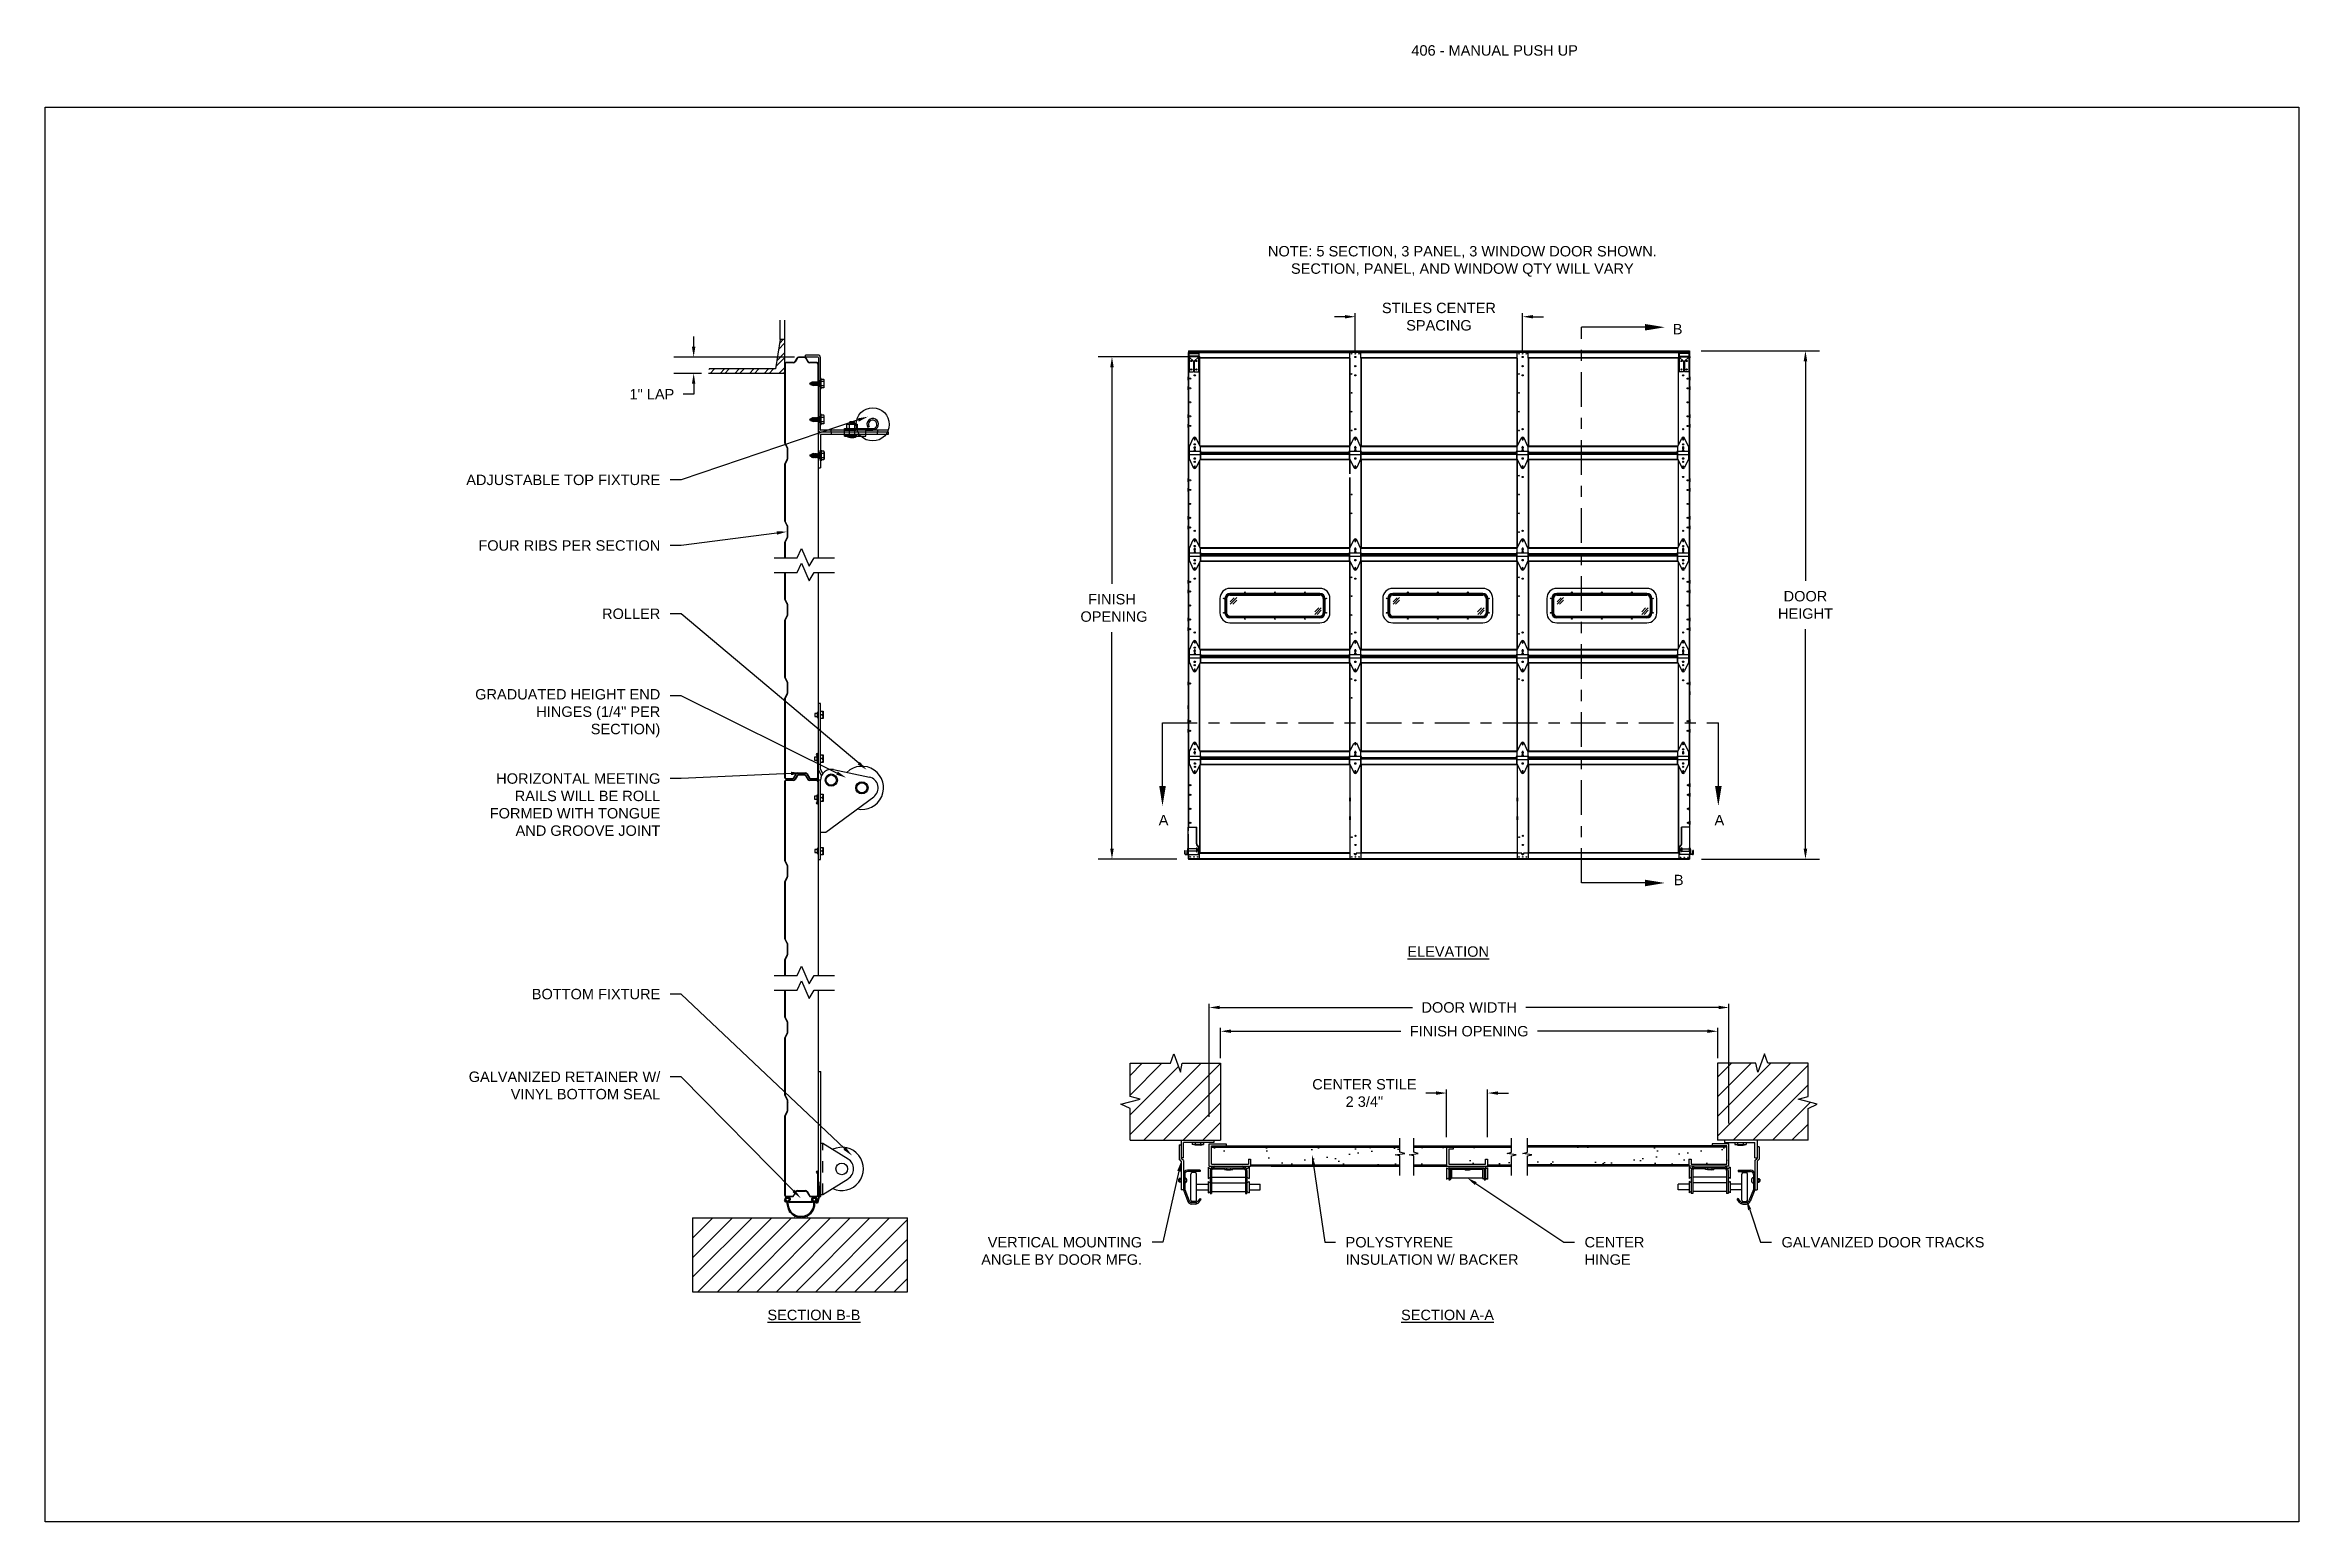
# Model space of a CAD drawing. Header units: inches. Extents: x 168.8 to 189.1, y 234.4 to 247.7.
import ezdxf
from ezdxf import colors
from ezdxf.entities.mleader import LeaderData, LeaderLine
from ezdxf.math import Vec2, Vec3

# ---------------------------------------------------------------- set-up
doc = ezdxf.new("R2010")
doc.units = ezdxf.units.IN
doc.header["$LTSCALE"] = 0.25
doc.header["$MEASUREMENT"] = 0
for name, pattern in [('CENTER', [2, 1.25, -0.25, 0.25, -0.25]), ('CENTERX2', [0.8, 0.5, -0.1, 0.1, -0.1]), ('HIDDEN', [0.375, 0.25, -0.125])]:
    doc.linetypes.add(name, pattern=pattern)
for name, color, linetype in [('406', 7, 'Continuous'), ('ANNOTATIONS', 1, 'Continuous'), ('SECTION CUTS', 6, 'CENTER')]:
    doc.layers.add(name, color=color, linetype=linetype)
doc.styles.add('ARIAL', font='arial.ttf', dxfattribs={"height": 0.09375})
doc.styles.get("Standard").update_dxf_attribs({"font": 'romans.shx'})
doc.dimstyles.new('DIMSTYLE_5', dxfattribs={"dimtxt": 0.0625, "dimasz": 0.15, "dimexe": 0.18, "dimexo": 0.0625, "dimgap": 0.09, "dimtad": 0, "dimtih": 1, "dimtoh": 1, "dimdec": 5, "dimlfac": 8, "dimzin": 4, "dimdsep": 46, "dimtxsty": 'Standard', "dimcen": 0.09, "dimadec": 0, "dimazin": 0, "dimtp": 0.03125, "dimtm": 0.03125, "dimtfac": 1, "dimtdec": 5, "dimtofl": 0, "dimtmove": 0, "dimatfit": 3, "dimfxl": 1, "dimtolj": 1, "dimtzin": 4, "dimarcsym": 0})
doc.dimstyles.new('STANDARD$0', dxfattribs={"dimtxt": 0.09375, "dimasz": 0.09375, "dimexe": 0.03125, "dimexo": 0.046875, "dimgap": 0.09, "dimtad": 0, "dimtih": 1, "dimtoh": 1, "dimdec": 4, "dimzin": 0, "dimdsep": 46, "dimtxsty": 'ARIAL', "dimcen": 0.09, "dimadec": 0, "dimazin": 0, "dimtfac": 1, "dimtdec": 4, "dimtofl": 0, "dimtmove": 0, "dimatfit": 1, "dimfxl": 1, "dimtolj": 1, "dimtzin": 0, "dimarcsym": 0})

msp = doc.modelspace()

# ---------------------------------------------------------------- texts
at = {"layer": 'ANNOTATIONS', "insert": (181.06988, 247.74099), "char_height": 0.09375, "width": 6.6097632, "attachment_point": 1, "line_spacing_factor": 0.86134, "style": 'ARIAL'}
msp.add_mtext('406 - MANUAL PUSH UP', dxfattribs=at)
at = {"layer": 'ANNOTATIONS', "char_height": 0.09375, "attachment_point": 2, "style": 'ARIAL'}
for s, insert, width in [('NOTE: 5 SECTION, 3 PANEL, 3 WINDOW DOOR SHOWN.\\PSECTION, PANEL, AND WINDOW QTY WILL VARY', (181.5287, 245.93328), 3.5306272), ('{\\LELEVATION}', (181.40115, 239.62859), 3.0834986), ('{\\LSECTION B-B}', (175.69181, 236.35718), 1.3823677), ('{\\LSECTION A-A}', (181.39525, 236.35718), 1.3823677)]:
    msp.add_mtext(s, dxfattribs=dict(at, insert=insert, width=width))
at = {"layer": 'SECTION CUTS', "style": 'ARIAL'}
for s, p in [('B', (183.4223, 245.13824)), ('A', (178.7955, 240.71861)), ('A', (183.7985, 240.71861)), ('B', (183.43298, 240.1789))]:
    msp.add_text(s, height=0.09375, dxfattribs=at).set_placement(p)

# ---------------------------------------------------------------- blocks, each defined once
blk = doc.blocks.new('*D1')
at = {"layer": 'ANNOTATIONS', "color": 0, "lineweight": -2, "transparency": 16777216}
for p, q in [((183.679, 244.99), (184.742, 244.99)), ((184.617, 244.896), (184.617, 242.92)), ((184.617, 240.508), (184.617, 242.485)), ((183.68, 240.414), (184.742, 240.414))]:
    blk.add_line(p, q, dxfattribs=at)
at = {"layer": 'ANNOTATIONS', "color": 0, "transparency": 16777216}
for points in [[(184.601, 244.896), (184.633, 244.896), (184.617, 244.99)], [(184.601, 240.508), (184.633, 240.508), (184.617, 240.414)]]:
    blk.add_solid(points, dxfattribs=at)
at = {"layer": 'defpoints', "color": 0, "transparency": 16777216}
for p in [(183.573, 244.99), (183.574, 240.414), (184.617, 240.414)]:
    blk.add_point(p, dxfattribs=at)
at = {"layer": 'ANNOTATIONS', "color": 0, "transparency": 16777216, "insert": (184.617, 242.702), "char_height": 0.0938, "attachment_point": 5, "style": 'ARIAL'}
blk.add_mtext('\\A1;DOOR\\PHEIGHT', dxfattribs=at)
blk = doc.blocks.new('*X2')
at = {"color": 0}
for p, q in [((5.055, 12.744), (5.124, 12.814)), ((5.071, 12.849), (5.124, 12.902)), ((5.08, 12.902), (5.111, 12.934)), ((4.445, 12.665), (4.449, 12.67)), ((4.454, 12.63), (4.494, 12.67)), ((4.543, 12.63), (4.582, 12.67)), ((4.587, 12.63), (4.626, 12.67)), ((4.675, 12.63), (4.715, 12.67)), ((4.719, 12.63), (4.759, 12.67)), ((4.808, 12.63), (4.847, 12.67)), ((4.852, 12.63), (4.891, 12.67)), ((4.94, 12.63), (4.98, 12.67)), ((4.985, 12.63), (5.024, 12.67)), ((5.046, 12.692), (5.124, 12.77)), ((5.073, 12.63), (5.124, 12.681)), ((5.117, 12.63), (5.124, 12.637))]:
    blk.add_line(p, q, dxfattribs=at)
blk = doc.blocks.new('*D3')
at = {"layer": 'ANNOTATIONS', "color": 0, "lineweight": -2, "transparency": 16777216}
for p, q in [((174.61, 245.027), (174.61, 245.12)), ((175.518, 244.933), (174.43, 244.933)), ((174.681, 244.787), (174.43, 244.787)), ((174.61, 244.693), (174.61, 244.599)), ((174.61, 244.599), (174.516, 244.599))]:
    blk.add_line(p, q, dxfattribs=at)
at = {"layer": 'ANNOTATIONS', "color": 0, "transparency": 16777216}
for points in [[(174.594, 245.027), (174.625, 245.027), (174.61, 244.933)], [(174.594, 244.693), (174.625, 244.693), (174.61, 244.787)]]:
    blk.add_solid(points, dxfattribs=at)
at = {"layer": 'defpoints', "color": 0, "transparency": 16777216}
for p in [(175.58, 244.933), (174.61, 244.787), (174.743, 244.787)]:
    blk.add_point(p, dxfattribs=at)
at = {"layer": 'ANNOTATIONS', "color": 0, "transparency": 16777216, "insert": (174.234, 244.599), "char_height": 0.0938, "attachment_point": 5, "style": 'ARIAL'}
blk.add_mtext('\\A1;1" LAP', dxfattribs=at)
blk = doc.blocks.new('*D4')
at = {"layer": 'ANNOTATIONS', "color": 0, "lineweight": -2, "transparency": 16777216}
for p, q in [((179.078, 244.935), (178.25, 244.935)), ((178.375, 244.841), (178.375, 242.892)), ((178.375, 240.508), (178.375, 242.457)), ((178.959, 240.414), (178.25, 240.414))]:
    blk.add_line(p, q, dxfattribs=at)
at = {"layer": 'ANNOTATIONS', "color": 0, "transparency": 16777216}
for points in [[(178.359, 244.841), (178.391, 244.841), (178.375, 244.935)], [(178.359, 240.508), (178.391, 240.508), (178.375, 240.414)]]:
    blk.add_solid(points, dxfattribs=at)
at = {"layer": 'defpoints', "color": 0, "transparency": 16777216}
for p in [(179.185, 244.935), (178.375, 240.414), (179.065, 240.414)]:
    blk.add_point(p, dxfattribs=at)
at = {"layer": 'ANNOTATIONS', "color": 0, "transparency": 16777216, "insert": (178.375, 242.675), "char_height": 0.0938, "attachment_point": 5, "style": 'ARIAL'}
blk.add_mtext('\\A1;FINISH\\P OPENING', dxfattribs=at)
blk = doc.blocks.new('*D5')
at = {"layer": 'ANNOTATIONS', "color": 0, "lineweight": -2, "transparency": 16777216}
for p, q in [((179.353, 238.622), (179.353, 238.896)), ((179.446, 238.864), (180.974, 238.864)), ((183.733, 238.864), (182.205, 238.864)), ((183.827, 238.622), (183.827, 238.896))]:
    blk.add_line(p, q, dxfattribs=at)
at = {"layer": 'ANNOTATIONS', "color": 0, "transparency": 16777216}
for points in [[(179.446, 238.88), (179.446, 238.849), (179.353, 238.864)], [(183.733, 238.88), (183.733, 238.849), (183.827, 238.864)]]:
    blk.add_solid(points, dxfattribs=at)
at = {"layer": 'defpoints', "color": 0, "transparency": 16777216}
for p in [(183.827, 238.864), (179.353, 238.575), (183.827, 238.575)]:
    blk.add_point(p, dxfattribs=at)
at = {"layer": 'ANNOTATIONS', "color": 0, "transparency": 16777216, "insert": (181.59, 238.864), "char_height": 0.09375, "attachment_point": 5, "style": 'ARIAL'}
blk.add_mtext('\\A1;FINISH OPENING', dxfattribs=at)
blk = doc.blocks.new('*D6')
at = {"layer": 'ANNOTATIONS', "color": 0, "lineweight": -2, "transparency": 16777216}
for p, q in [((179.251, 238.094), (179.251, 239.11)), ((179.345, 239.078), (181.081, 239.078)), ((183.835, 239.078), (182.099, 239.078)), ((183.928, 238.034), (183.928, 239.11))]:
    blk.add_line(p, q, dxfattribs=at)
at = {"layer": 'ANNOTATIONS', "color": 0, "transparency": 16777216}
for points in [[(179.345, 239.094), (179.345, 239.063), (179.251, 239.078)], [(183.835, 239.094), (183.835, 239.063), (183.928, 239.078)]]:
    blk.add_solid(points, dxfattribs=at)
at = {"layer": 'defpoints', "color": 0, "transparency": 16777216}
for p in [(179.251, 239.078), (179.251, 238.047), (183.928, 237.987)]:
    blk.add_point(p, dxfattribs=at)
at = {"layer": 'ANNOTATIONS', "color": 0, "transparency": 16777216, "insert": (181.59, 239.078), "char_height": 0.09375, "attachment_point": 5, "style": 'ARIAL'}
blk.add_mtext('\\A1;DOOR WIDTH', dxfattribs=at)
blk = doc.blocks.new('*D7')
at = {"layer": 'ANNOTATIONS', "color": 0, "lineweight": -2, "transparency": 16777216}
for p, q in [((180.471, 245.297), (180.378, 245.297)), ((180.565, 244.986), (180.565, 245.328)), ((182.071, 244.986), (182.071, 245.328)), ((182.165, 245.297), (182.259, 245.297))]:
    blk.add_line(p, q, dxfattribs=at)
at = {"layer": 'ANNOTATIONS', "color": 0, "transparency": 16777216}
for points in [[(180.471, 245.312), (180.471, 245.281), (180.565, 245.297)], [(182.165, 245.312), (182.165, 245.281), (182.071, 245.297)]]:
    blk.add_solid(points, dxfattribs=at)
at = {"layer": 'defpoints', "color": 0, "transparency": 16777216}
for p in [(182.071, 245.297), (180.565, 244.939), (182.071, 244.939)]:
    blk.add_point(p, dxfattribs=at)
at = {"layer": 'ANNOTATIONS', "color": 0, "transparency": 16777216, "insert": (181.318, 245.297), "char_height": 0.09375, "attachment_point": 5, "style": 'ARIAL'}
blk.add_mtext('\\A1;STILES CENTER \\PSPACING', dxfattribs=at)
blk = doc.blocks.new('*D8')
at = {"layer": 'ANNOTATIONS', "color": 0, "lineweight": -2, "transparency": 16777216}
for p, q in [((181.293, 238.308), (181.2, 238.308)), ((181.387, 237.912), (181.387, 238.339)), ((181.756, 237.912), (181.756, 238.339)), ((181.85, 238.308), (181.943, 238.308))]:
    blk.add_line(p, q, dxfattribs=at)
at = {"layer": 'ANNOTATIONS', "color": 0, "transparency": 16777216}
for points in [[(181.293, 238.323), (181.293, 238.292), (181.387, 238.308)], [(181.85, 238.323), (181.85, 238.292), (181.756, 238.308)]]:
    blk.add_solid(points, dxfattribs=at)
at = {"layer": 'defpoints', "color": 0, "transparency": 16777216}
for p in [(181.756, 238.308), (181.387, 237.865), (181.756, 237.865)]:
    blk.add_point(p, dxfattribs=at)
at = {"layer": 'ANNOTATIONS', "color": 0, "transparency": 16777216, "insert": (180.647, 238.308), "char_height": 0.09375, "attachment_point": 5, "style": 'ARIAL'}
blk.add_mtext('\\A1;CENTER STILE \\P2 3/4"', dxfattribs=at)

# ---------------------------------------------------------------- dimensions: what is measured, and where the dimension line sits
at = {"layer": 'ANNOTATIONS'}
for base, p1, p2, text, picture, middle in [((182.07118, 245.29651), (180.56506, 244.93924), (182.07118, 244.93924), 'STILES CENTER \\PSPACING', '*D7', (181.31812, 245.29651)), ((179.25084, 239.07839), (183.9285, 237.98738), (179.25084, 238.04698), 'DOOR WIDTH', '*D6', (181.58967, 239.07839)), ((183.82678, 238.86445), (179.35256, 238.57545), (183.82678, 238.57545), 'FINISH OPENING', '*D5', (181.58967, 238.86445))]:
    dim = msp.add_linear_dim(base=base, p1=p1, p2=p2, text=text, dimstyle='STANDARD$0', dxfattribs=at)
    dim.commit()
    dim.dimension.update_dxf_attribs({"geometry": picture, "text_midpoint": middle})
dim = msp.add_linear_dim(base=(174.60968, 244.78695), p1=(175.58042, 244.93296), p2=(174.74349, 244.78695), angle=270, text='1" LAP', dimstyle='DIMSTYLE_5', override={"dimtxt": 0.08, "dimasz": 0.09375, "dimdec": 3, "dimlunit": 4, "dimtxsty": 'ARIAL'}, dxfattribs=at)
dim.commit()
dim.dimension.update_dxf_attribs({"geometry": '*D3', "text_midpoint": (174.23427, 244.59945), "dimtype": 160})
for base, p1, p2, text, picture, middle in [((178.3751, 240.41436), (179.18455, 244.93525), (179.06503, 240.41436), 'FINISH\\P OPENING', '*D4', (178.3751, 242.6748)), ((184.61709, 240.41436), (183.5726, 244.98997), (183.57399, 240.41436), 'DOOR\\PHEIGHT', '*D1', (184.61709, 242.70216))]:
    dim = msp.add_linear_dim(base=base, p1=p1, p2=p2, angle=90, text=text, dimstyle='STANDARD$0', override={"dimexe": 0.125, "dimexo": 0.10625, "dimcen": 0.153, "dimtmove": 1}, dxfattribs=at)
    dim.commit()
    dim.dimension.update_dxf_attribs({"geometry": picture, "text_midpoint": middle})
dim = msp.add_linear_dim(base=(181.75586, 238.30771), p1=(181.38713, 237.86482), p2=(181.75586, 237.86482), text='CENTER STILE \\P2 3/4"', dimstyle='STANDARD$0', dxfattribs=at)
dim.commit()
dim.dimension.update_dxf_attribs({"geometry": '*D8', "text_midpoint": (180.64702, 238.30771), "dimtype": 160})

# ---------------------------------------------------------------- hatches: boundary and pattern name
at = {"layer": '406'}
h = msp.add_hatch(dxfattribs=at)
h.set_pattern_fill('ANSI31', color=256)
h.paths.add_polyline_path([(179.35256, 238.57545), (179.0083, 238.57545), (178.99069, 238.49533), (178.93224, 238.66046), (178.90041, 238.57545), (178.54078, 238.57545), (178.53881, 238.57348), (178.53881, 238.27635), (178.62829, 238.25323), (178.45585, 238.20647), (178.53881, 238.16846), (178.53881, 237.88249), (179.35256, 237.88249)])
h.paths.add_polyline_path([(184.72349, 238.20647), (184.55105, 238.25323), (184.64053, 238.27635), (184.64053, 238.57348), (184.63856, 238.57545), (184.27893, 238.57545), (184.2471, 238.66046), (184.18865, 238.49533), (184.17104, 238.57545), (183.82678, 238.57545), (183.82678, 237.88249), (184.64053, 237.88249), (184.64053, 238.16846)])
h = msp.add_hatch(dxfattribs=at)
h.set_pattern_fill('AR-SAND', color=256, scale=0.15)
h.set_pattern_definition([(37.5, (0, 0), (-0.009449, 0.28902357), [0, -0.228, 0, -0.255, 0, -0.24375]), (7.5, (0, 0), (0.2654665, 0.4233219), [0, -0.123, 0, -0.2055, 0, -0.07875]), (327.5, (-0.1845, 0), (0.46712128, 0.00084886), [0, -0.075, 0, -0.27, 0, -0.3525]), (317.5, (-0.1845, 0), (0.450919, 0.13165133), [0, -0.0375, 0, -0.177, 0, -0.2025])])
h.paths.add_polyline_path([(180.96514, 237.74211), (180.92446, 237.75072), (181.01055, 237.7629), (180.96514, 237.77418), (180.96514, 237.82057), (179.26991, 237.82057), (179.26991, 237.66774), (179.60376, 237.66774), (179.60376, 237.7114), (179.62284, 237.7114), (179.62284, 237.66138), (180.96514, 237.66138)])
h.paths.add_polyline_path([(183.90942, 237.82057), (182.11383, 237.82057), (182.11383, 237.77418), (182.07389, 237.7629), (182.15452, 237.75072), (182.11383, 237.74211), (182.11383, 237.66138), (183.56777, 237.66138), (183.56777, 237.7114), (183.58684, 237.7114), (183.58684, 237.66774), (183.90942, 237.66774)])
h.paths.add_polyline_path([(181.97171, 237.74211), (182.01239, 237.75072), (181.93177, 237.7629), (181.97171, 237.77418), (181.97171, 237.82057), (181.44678, 237.82057), (181.44678, 237.80149), (181.40621, 237.80149), (181.40621, 237.66774), (181.73679, 237.66774), (181.73679, 237.7114), (181.75586, 237.7114), (181.75586, 237.66138), (181.97171, 237.66138)])
h.paths.add_polyline_path([(181.38713, 237.82057), (181.09174, 237.82057), (181.09174, 237.77418), (181.13168, 237.7629), (181.05106, 237.75072), (181.09174, 237.74211), (181.09174, 237.66138), (181.38713, 237.66138)])
h = msp.add_hatch(dxfattribs=at)
h.set_pattern_fill('ANSI31', color=256, style=0)
h.paths.add_polyline_path([(176.53519, 237.18405), (174.60029, 237.18405), (174.60029, 236.51918), (176.53519, 236.51918)])

# ---------------------------------------------------------------- linework, layer by layer
for p, q in [((175.38915, 245.09054), (175.34743, 244.82634)), ((175.38915, 245.09054), (175.38915, 245.26667)), ((175.42854, 245.09054), (175.38915, 245.09054)), ((175.42854, 245.26667), (175.42854, 244.16131)), ((175.43228, 244.87317), (175.43228, 244.16131)), ((175.50506, 244.88538), (175.44075, 244.88538)), ((175.50506, 244.88164), (175.44075, 244.88164)), ((175.53706, 244.92294), (175.51976, 244.89375)), ((175.54027, 244.92103), (175.52297, 244.89185)), ((175.60619, 244.93296), (175.55465, 244.93296)), ((175.60619, 244.92922), (175.55465, 244.92922)), ((175.72877, 244.95168), (175.61769, 244.95168)), ((175.61769, 244.93296), (175.61769, 244.95168)), ((175.72729, 244.93296), (175.61769, 244.93296)), ((175.62057, 244.92103), (175.63787, 244.89185)), ((175.64108, 244.89375), (175.62378, 244.92294)), ((175.7152, 244.88538), (175.65578, 244.88538)), ((175.7152, 244.88164), (175.65578, 244.88164)), ((175.72856, 244.86829), (175.72856, 244.68077)), ((175.73229, 244.92821), (175.73229, 244.27988)), ((175.73229, 243.12708), (175.73229, 244.86829)), ((175.75104, 244.27988), (175.75104, 244.92821)), ((179.06082, 244.93728), (179.06042, 244.92561)), ((179.06454, 244.92547), (179.06042, 244.92561)), ((179.06495, 244.93714), (179.06454, 244.92547)), ((179.06526, 244.93296), (179.06526, 244.80206)), ((179.06774, 244.96668), (179.15606, 244.96668)), ((179.06774, 244.96668), (179.06774, 244.94046)), ((179.15541, 244.94046), (179.06839, 244.94046)), ((179.06931, 244.93296), (179.06931, 244.80206)), ((179.10808, 244.89764), (179.06931, 244.93274)), ((179.10808, 244.89764), (179.10808, 244.80206)), ((179.11572, 244.89764), (179.15449, 244.93274)), ((179.11572, 244.89764), (179.11572, 244.80206)), ((179.15449, 244.93296), (179.15449, 244.80206)), ((179.15606, 244.96668), (179.15606, 244.94046)), ((179.15854, 244.93296), (179.15854, 244.80206)), ((179.15885, 244.93714), (179.15926, 244.92547)), ((179.15926, 244.92547), (179.16338, 244.92561)), ((179.16297, 244.93728), (179.16338, 244.92561)), ((183.47326, 244.93728), (183.47286, 244.92561)), ((183.47698, 244.92547), (183.47286, 244.92561)), ((183.47739, 244.93714), (183.47698, 244.92547)), ((183.4777, 244.93296), (183.4777, 244.80206)), ((183.5685, 244.96668), (183.48018, 244.96668)), ((183.48018, 244.96668), (183.48018, 244.94046)), ((183.48083, 244.94046), (183.56785, 244.94046)), ((183.48175, 244.93296), (183.48175, 244.80206)), ((183.52052, 244.89764), (183.48175, 244.93274)), ((183.52052, 244.89764), (183.52052, 244.80206)), ((183.52816, 244.89764), (183.56693, 244.93274)), ((183.52816, 244.89764), (183.52816, 244.80206)), ((183.56693, 244.93296), (183.56693, 244.80206)), ((183.5685, 244.96668), (183.5685, 244.94046)), ((183.57098, 244.93296), (183.57098, 244.80206)), ((183.57129, 244.93714), (183.5717, 244.92547)), ((183.5717, 244.92547), (183.57582, 244.92561)), ((183.57542, 244.93728), (183.57582, 244.92561)), ((175.42854, 244.78695), (174.74349, 244.78695)), ((175.34743, 244.82634), (174.7495, 244.82634)), ((175.65486, 244.69554), (175.65729, 244.69695)), ((175.65486, 244.69348), (175.65648, 244.69255)), ((175.65648, 244.69255), (175.65729, 244.69695)), ((175.65888, 244.68697), (175.65648, 244.69255)), ((175.65729, 244.69695), (175.66119, 244.70327)), ((175.66119, 244.70327), (175.65887, 244.687)), ((175.66147, 244.68966), (175.65887, 244.687)), ((175.66116, 244.70332), (175.66326, 244.70033)), ((175.66327, 244.7004), (175.66147, 244.68966)), ((175.66147, 244.68966), (175.6663, 244.68688)), ((175.66327, 244.7004), (175.66913, 244.70378)), ((175.6663, 244.68688), (175.66913, 244.70378)), ((175.66885, 244.68053), (175.6663, 244.68688)), ((175.67322, 244.71126), (175.66883, 244.68057)), ((175.6719, 244.68364), (175.66883, 244.68057)), ((175.66913, 244.70378), (175.67322, 244.71126)), ((175.67583, 244.70765), (175.6719, 244.68364)), ((175.6719, 244.68364), (175.67613, 244.6812)), ((175.67319, 244.71129), (175.67583, 244.70765)), ((175.67583, 244.70765), (175.67842, 244.70914)), ((175.67613, 244.6812), (175.68132, 244.70914)), ((175.67912, 244.6764), (175.67613, 244.6812)), ((175.68132, 244.70914), (175.67842, 244.70914)), ((175.68443, 244.71356), (175.67912, 244.6764)), ((175.68209, 244.67988), (175.67912, 244.6764)), ((175.68132, 244.70914), (175.68443, 244.71356)), ((175.68753, 244.70914), (175.68209, 244.67988)), ((175.68676, 244.67988), (175.68209, 244.67988)), ((175.68443, 244.71356), (175.68753, 244.70914)), ((175.68676, 244.67988), (175.6922, 244.70914)), ((175.68987, 244.67546), (175.68676, 244.67988)), ((175.6922, 244.70914), (175.68753, 244.70914)), ((175.69531, 244.71356), (175.68987, 244.67546)), ((175.69297, 244.67988), (175.68987, 244.67546)), ((175.6922, 244.70914), (175.69531, 244.71356)), ((175.69841, 244.70914), (175.69297, 244.67988)), ((175.69765, 244.67988), (175.69297, 244.67988)), ((175.69531, 244.71356), (175.69841, 244.70914)), ((175.69765, 244.67988), (175.70309, 244.70914)), ((175.70075, 244.67546), (175.69765, 244.67988)), ((175.70309, 244.70914), (175.69841, 244.70914)), ((175.70619, 244.71356), (175.70075, 244.67546)), ((175.70385, 244.67988), (175.70075, 244.67546)), ((175.70309, 244.70914), (175.70619, 244.71356)), ((175.70929, 244.70914), (175.70385, 244.67988)), ((175.70853, 244.67988), (175.70385, 244.67988)), ((175.70619, 244.71356), (175.70929, 244.70914)), ((175.70853, 244.67988), (175.71397, 244.70914)), ((175.71163, 244.67546), (175.70853, 244.67988)), ((175.71397, 244.70914), (175.70929, 244.70914)), ((175.71707, 244.71356), (175.71163, 244.67546)), ((175.71473, 244.67988), (175.71163, 244.67546)), ((175.71397, 244.70914), (175.71707, 244.71356)), ((175.72017, 244.70914), (175.71473, 244.67988)), ((175.71941, 244.67988), (175.71473, 244.67988)), ((175.71707, 244.71356), (175.72017, 244.70914)), ((175.71941, 244.67988), (175.72485, 244.70914)), ((175.72251, 244.67546), (175.71941, 244.67988)), ((175.72485, 244.70914), (175.72017, 244.70914)), ((175.72795, 244.71356), (175.72251, 244.67546)), ((175.72561, 244.67988), (175.72251, 244.67546)), ((175.72485, 244.70914), (175.72795, 244.71356)), ((175.73105, 244.70914), (175.72561, 244.67988)), ((175.73029, 244.67988), (175.72561, 244.67988)), ((175.72795, 244.71356), (175.73105, 244.70914)), ((175.73029, 244.67988), (175.73573, 244.70914)), ((175.73339, 244.67546), (175.73029, 244.67988)), ((175.73573, 244.70914), (175.73105, 244.70914)), ((175.75104, 244.72071), (175.73229, 244.72071)), ((175.75104, 244.66832), (175.73229, 244.66832)), ((175.73883, 244.71356), (175.73339, 244.67546)), ((175.73649, 244.67988), (175.73339, 244.67546)), ((175.73573, 244.70914), (175.73883, 244.71356)), ((175.74193, 244.70914), (175.73649, 244.67988)), ((175.74117, 244.67988), (175.73649, 244.67988)), ((175.73883, 244.71356), (175.74193, 244.70914)), ((175.74117, 244.67988), (175.74661, 244.70914)), ((175.74427, 244.67546), (175.74117, 244.67988)), ((175.74661, 244.70914), (175.74193, 244.70914)), ((175.74971, 244.71356), (175.74427, 244.67546)), ((175.74737, 244.67988), (175.74427, 244.67546)), ((175.74661, 244.70914), (175.74971, 244.71356)), ((175.75043, 244.69636), (175.74737, 244.67988)), ((175.7504, 244.67988), (175.74737, 244.67988)), ((175.75104, 244.74214), (175.74951, 244.73931)), ((175.75104, 244.73931), (175.74951, 244.73108)), ((175.74951, 244.73931), (175.75104, 244.73931)), ((175.74951, 244.73108), (175.75104, 244.73108)), ((175.75104, 244.73108), (175.74951, 244.71844)), ((175.74951, 244.71844), (175.75104, 244.71844)), ((175.75104, 244.71844), (175.74951, 244.70291)), ((175.75104, 244.70291), (175.74951, 244.68637)), ((175.74951, 244.70291), (175.75104, 244.70291)), ((175.74951, 244.68637), (175.75104, 244.68637)), ((175.75104, 244.68637), (175.74951, 244.67082)), ((175.75104, 244.67082), (175.74951, 244.65812)), ((175.74951, 244.67082), (175.75104, 244.67082)), ((175.74971, 244.71356), (175.75046, 244.7125)), ((175.75666, 244.74214), (175.75104, 244.74214)), ((175.75666, 244.64689), (175.75666, 244.74214)), ((175.78226, 244.73299), (175.75666, 244.73299)), ((175.78226, 244.71375), (175.75666, 244.71375)), ((175.78226, 244.67527), (175.75666, 244.67527)), ((175.78523, 244.72784), (175.78226, 244.73299)), ((175.78523, 244.66119), (175.78226, 244.65603)), ((175.78523, 244.66119), (175.78523, 244.72784)), ((179.06526, 244.80206), (179.10808, 244.80206)), ((179.11572, 244.80206), (179.15854, 244.80206)), ((183.52052, 244.80206), (183.4777, 244.80206)), ((183.57098, 244.80206), (183.52816, 244.80206)), ((175.74951, 244.65812), (175.75104, 244.65812)), ((175.75104, 244.65812), (175.74951, 244.64981)), ((175.75104, 244.64981), (175.74951, 244.64689)), ((175.74951, 244.64981), (175.75104, 244.64981)), ((175.75666, 244.64689), (175.74951, 244.64689)), ((175.78226, 244.65603), (175.75666, 244.65603)), ((175.65486, 244.37171), (175.65729, 244.37311)), ((175.65486, 244.36965), (175.65648, 244.36872)), ((175.65648, 244.36872), (175.65729, 244.37311)), ((175.65888, 244.36314), (175.65648, 244.36872)), ((175.65729, 244.37311), (175.66119, 244.37944)), ((175.66119, 244.37944), (175.65887, 244.36316)), ((175.66147, 244.36583), (175.65887, 244.36316)), ((175.66116, 244.37948), (175.66326, 244.37649)), ((175.66327, 244.37656), (175.66147, 244.36583)), ((175.66147, 244.36583), (175.6663, 244.36304)), ((175.66327, 244.37656), (175.66913, 244.37994)), ((175.6663, 244.36304), (175.66913, 244.37994)), ((175.66885, 244.35669), (175.6663, 244.36304)), ((175.67322, 244.38742), (175.66883, 244.35674)), ((175.6719, 244.35981), (175.66883, 244.35674)), ((175.66913, 244.37994), (175.67322, 244.38742)), ((175.67583, 244.38381), (175.6719, 244.35981)), ((175.6719, 244.35981), (175.67613, 244.35737)), ((175.67319, 244.38745), (175.67583, 244.38381)), ((175.67583, 244.38381), (175.67842, 244.38531)), ((175.67613, 244.35737), (175.68132, 244.38531)), ((175.67912, 244.35257), (175.67613, 244.35737)), ((175.68132, 244.38531), (175.67842, 244.38531)), ((175.68443, 244.38973), (175.67912, 244.35257)), ((175.68209, 244.35605), (175.67912, 244.35257)), ((175.68132, 244.38531), (175.68443, 244.38973)), ((175.68753, 244.38531), (175.68209, 244.35605)), ((175.68676, 244.35605), (175.68209, 244.35605)), ((175.68443, 244.38973), (175.68753, 244.38531)), ((175.68676, 244.35605), (175.6922, 244.38531)), ((175.68987, 244.35163), (175.68676, 244.35605)), ((175.6922, 244.38531), (175.68753, 244.38531)), ((175.69531, 244.38973), (175.68987, 244.35163)), ((175.69297, 244.35605), (175.68987, 244.35163)), ((175.6922, 244.38531), (175.69531, 244.38973)), ((175.69841, 244.38531), (175.69297, 244.35605)), ((175.69765, 244.35605), (175.69297, 244.35605)), ((175.69531, 244.38973), (175.69841, 244.38531)), ((175.69765, 244.35605), (175.70309, 244.38531)), ((175.70075, 244.35163), (175.69765, 244.35605)), ((175.70309, 244.38531), (175.69841, 244.38531)), ((175.70619, 244.38973), (175.70075, 244.35163)), ((175.70385, 244.35605), (175.70075, 244.35163)), ((175.70309, 244.38531), (175.70619, 244.38973)), ((175.70929, 244.38531), (175.70385, 244.35605)), ((175.70853, 244.35605), (175.70385, 244.35605)), ((175.70619, 244.38973), (175.70929, 244.38531)), ((175.70853, 244.35605), (175.71397, 244.38531)), ((175.71163, 244.35163), (175.70853, 244.35605)), ((175.71397, 244.38531), (175.70929, 244.38531)), ((175.71707, 244.38973), (175.71163, 244.35163)), ((175.71473, 244.35605), (175.71163, 244.35163)), ((175.71397, 244.38531), (175.71707, 244.38973)), ((175.72017, 244.38531), (175.71473, 244.35605)), ((175.71941, 244.35605), (175.71473, 244.35605)), ((175.71707, 244.38973), (175.72017, 244.38531)), ((175.71941, 244.35605), (175.72485, 244.38531)), ((175.72251, 244.35163), (175.71941, 244.35605)), ((175.72485, 244.38531), (175.72017, 244.38531)), ((175.72795, 244.38973), (175.72251, 244.35163)), ((175.72561, 244.35605), (175.72251, 244.35163)), ((175.72485, 244.38531), (175.72795, 244.38973)), ((175.73105, 244.38531), (175.72561, 244.35605)), ((175.73029, 244.35605), (175.72561, 244.35605)), ((175.72795, 244.38973), (175.73105, 244.38531)), ((175.73029, 244.35605), (175.73573, 244.38531)), ((175.73339, 244.35163), (175.73029, 244.35605)), ((175.73573, 244.38531), (175.73105, 244.38531)), ((175.75104, 244.39687), (175.73229, 244.39687)), ((175.75104, 244.34449), (175.73229, 244.34449)), ((175.73883, 244.38973), (175.73339, 244.35163)), ((175.73649, 244.35605), (175.73339, 244.35163)), ((175.73573, 244.38531), (175.73883, 244.38973)), ((175.74193, 244.38531), (175.73649, 244.35605)), ((175.74117, 244.35605), (175.73649, 244.35605)), ((175.73883, 244.38973), (175.74193, 244.38531)), ((175.74117, 244.35605), (175.74661, 244.38531)), ((175.74427, 244.35163), (175.74117, 244.35605)), ((175.74661, 244.38531), (175.74193, 244.38531)), ((175.74971, 244.38973), (175.74427, 244.35163)), ((175.74737, 244.35605), (175.74427, 244.35163)), ((175.74661, 244.38531), (175.74971, 244.38973)), ((175.75043, 244.37252), (175.74737, 244.35605)), ((175.7504, 244.35605), (175.74737, 244.35605)), ((175.75104, 244.4183), (175.74951, 244.41547)), ((175.75104, 244.41547), (175.74951, 244.40724)), ((175.74951, 244.41547), (175.75104, 244.41547)), ((175.74951, 244.40724), (175.75104, 244.40724)), ((175.75104, 244.40724), (175.74951, 244.3946)), ((175.74951, 244.3946), (175.75104, 244.3946)), ((175.75104, 244.3946), (175.74951, 244.37908)), ((175.75104, 244.37908), (175.74951, 244.36254)), ((175.74951, 244.37908), (175.75104, 244.37908)), ((175.74951, 244.36254), (175.75104, 244.36254)), ((175.75104, 244.36254), (175.74951, 244.34698)), ((175.75104, 244.34698), (175.74951, 244.33428)), ((175.74951, 244.34698), (175.75104, 244.34698)), ((175.74951, 244.33428), (175.75104, 244.33428)), ((175.75104, 244.33428), (175.74951, 244.32597)), ((175.75104, 244.32597), (175.74951, 244.32306)), ((175.74951, 244.32597), (175.75104, 244.32597)), ((175.75666, 244.32306), (175.74951, 244.32306)), ((175.74971, 244.38973), (175.75046, 244.38867)), ((175.75666, 244.4183), (175.75104, 244.4183)), ((176.36091, 244.27513), (175.75579, 244.27513)), ((176.36091, 244.25638), (175.75579, 244.25638)), ((176.36091, 244.25638), (175.75579, 244.25638)), ((175.75666, 244.32306), (175.75666, 244.4183)), ((175.78226, 244.40916), (175.75666, 244.40916)), ((175.78226, 244.38992), (175.75666, 244.38992)), ((175.78226, 244.35144), (175.75666, 244.35144)), ((175.78226, 244.3322), (175.75666, 244.3322)), ((175.78523, 244.404), (175.78226, 244.40916)), ((175.78523, 244.33735), (175.78226, 244.3322)), ((175.78523, 244.33735), (175.78523, 244.404)), ((175.84659, 244.25638), (175.84659, 244.27513)), ((175.84659, 244.25638), (175.84659, 244.23764)), ((175.96889, 244.22274), (175.96889, 244.28941)), ((175.96889, 244.28941), (176.15938, 244.28941)), ((175.96889, 244.28941), (176.22129, 244.28941)), ((176.15938, 244.22274), (176.15938, 244.28941)), ((176.15938, 244.27513), (176.22129, 244.27513)), ((176.18884, 244.30755), (176.17668, 244.30006)), ((176.26567, 244.27513), (176.26567, 244.25638)), ((176.26567, 244.25825), (176.26754, 244.25638)), ((176.26567, 244.25451), (176.26754, 244.25638)), ((176.26567, 244.23764), (176.26567, 244.25638)), ((176.36091, 244.25638), (176.36091, 244.27513)), ((176.36091, 244.25638), (176.36091, 244.23764)), ((175.43013, 244.15529), (175.44883, 244.12235)), ((175.45208, 244.1242), (175.43338, 244.15713)), ((175.45042, 244.11633), (175.45042, 244.01381)), ((175.45415, 244.11633), (175.45415, 244.01381)), ((175.65888, 244.05438), (175.65648, 244.04881)), ((175.66119, 244.03808), (175.65887, 244.05436)), ((175.66147, 244.05169), (175.65887, 244.05436)), ((175.66147, 244.05169), (175.6663, 244.05448)), ((175.66327, 244.04096), (175.66147, 244.05169)), ((175.66885, 244.06083), (175.6663, 244.05448)), ((175.6663, 244.05448), (175.66913, 244.03758)), ((175.67322, 244.0301), (175.66883, 244.06078)), ((175.6719, 244.05771), (175.66883, 244.06078)), ((175.6719, 244.05771), (175.67613, 244.06015)), ((175.67583, 244.03371), (175.6719, 244.05771)), ((175.67912, 244.06495), (175.67613, 244.06015)), ((175.67613, 244.06015), (175.68132, 244.03221)), ((175.68209, 244.06147), (175.67912, 244.06495)), ((175.68443, 244.02779), (175.67912, 244.06495)), ((175.68676, 244.06147), (175.68209, 244.06147)), ((175.68753, 244.03221), (175.68209, 244.06147)), ((175.68987, 244.06589), (175.68676, 244.06147)), ((175.68676, 244.06147), (175.6922, 244.03221)), ((175.69297, 244.06147), (175.68987, 244.06589)), ((175.69531, 244.02779), (175.68987, 244.06589)), ((175.69765, 244.06147), (175.69297, 244.06147)), ((175.69841, 244.03221), (175.69297, 244.06147)), ((175.70075, 244.06589), (175.69765, 244.06147)), ((175.69765, 244.06147), (175.70309, 244.03221)), ((175.70385, 244.06147), (175.70075, 244.06589)), ((175.70619, 244.02779), (175.70075, 244.06589)), ((175.70853, 244.06147), (175.70385, 244.06147)), ((175.70929, 244.03221), (175.70385, 244.06147)), ((175.71163, 244.06589), (175.70853, 244.06147)), ((175.70853, 244.06147), (175.71397, 244.03221)), ((175.71473, 244.06147), (175.71163, 244.06589)), ((175.71707, 244.02779), (175.71163, 244.06589)), ((175.71941, 244.06147), (175.71473, 244.06147)), ((175.72017, 244.03221), (175.71473, 244.06147)), ((175.72251, 244.06589), (175.71941, 244.06147)), ((175.71941, 244.06147), (175.72485, 244.03221)), ((175.72561, 244.06147), (175.72251, 244.06589)), ((175.72795, 244.02779), (175.72251, 244.06589)), ((175.73029, 244.06147), (175.72561, 244.06147)), ((175.73105, 244.03221), (175.72561, 244.06147)), ((175.73339, 244.06589), (175.73029, 244.06147)), ((175.73029, 244.06147), (175.73573, 244.03221)), ((175.73229, 243.9352), (175.73229, 244.23288)), ((175.75104, 244.07304), (175.73229, 244.07304)), ((175.73649, 244.06147), (175.73339, 244.06589)), ((175.73883, 244.02779), (175.73339, 244.06589)), ((175.74117, 244.06147), (175.73649, 244.06147)), ((175.74193, 244.03221), (175.73649, 244.06147)), ((175.74427, 244.06589), (175.74117, 244.06147)), ((175.74117, 244.06147), (175.74661, 244.03221)), ((175.74737, 244.06147), (175.74427, 244.06589)), ((175.74971, 244.02779), (175.74427, 244.06589)), ((175.7504, 244.06147), (175.74737, 244.06147)), ((175.75043, 244.045), (175.74737, 244.06147)), ((175.75104, 244.09155), (175.74951, 244.09447)), ((175.75666, 244.09447), (175.74951, 244.09447)), ((175.74951, 244.09155), (175.75104, 244.09155)), ((175.75104, 244.08324), (175.74951, 244.09155)), ((175.75104, 244.07054), (175.74951, 244.08324)), ((175.74951, 244.08324), (175.75104, 244.08324)), ((175.74951, 244.07054), (175.75104, 244.07054)), ((175.75104, 244.05498), (175.74951, 244.07054)), ((175.75104, 244.03844), (175.74951, 244.05498)), ((175.74951, 244.05498), (175.75104, 244.05498)), ((175.75104, 244.23288), (175.75104, 243.9352)), ((176.36091, 244.23764), (175.75579, 244.23764)), ((175.75666, 244.09447), (175.75666, 243.99922)), ((175.78226, 244.08532), (175.75666, 244.08532)), ((175.78226, 244.06608), (175.75666, 244.06608)), ((175.78523, 244.08017), (175.78226, 244.08532)), ((175.78523, 244.08017), (175.78523, 244.01352)), ((175.96889, 244.22274), (176.15938, 244.22274)), ((179.06503, 244.05818), (179.06503, 244.08422)), ((179.06503, 244.08422), (179.06885, 244.08171)), ((179.06503, 244.05818), (179.06885, 244.06069)), ((179.06885, 244.02138), (179.06885, 244.08984)), ((179.06885, 244.08984), (179.07233, 244.08984)), ((179.07233, 244.12855), (179.1071, 244.20383)), ((179.07233, 244.01385), (179.07233, 244.12855)), ((179.07233, 244.08601), (179.16791, 244.08601)), ((179.07233, 244.05639), (179.16791, 244.05639)), ((179.11505, 244.20231), (179.11505, 244.19333)), ((179.11505, 244.12331), (179.11505, 244.10955)), ((179.12518, 244.19333), (179.12518, 244.20231)), ((179.12518, 244.10955), (179.12518, 244.12331)), ((179.16791, 244.12855), (179.13313, 244.20383)), ((179.16791, 244.12855), (179.16791, 244.01385)), ((179.16791, 244.08984), (179.17139, 244.08984)), ((179.17139, 244.08984), (179.17139, 244.02138)), ((179.17521, 244.08422), (179.17139, 244.08171)), ((179.17521, 244.05818), (179.17139, 244.06069)), ((179.17521, 244.05818), (179.17521, 244.08422)), ((180.50997, 244.05818), (180.50997, 244.08422)), ((180.50997, 244.08422), (180.51379, 244.08171)), ((180.50997, 244.05818), (180.51379, 244.06069)), ((180.51379, 244.02138), (180.51379, 244.08984)), ((180.51379, 244.08984), (180.51727, 244.08984)), ((180.51727, 244.12855), (180.55204, 244.20383)), ((180.51727, 244.01385), (180.51727, 244.12855)), ((180.51727, 244.08601), (180.61285, 244.08601)), ((180.51727, 244.05639), (180.61285, 244.05639)), ((180.55999, 244.20231), (180.55999, 244.19333)), ((180.55999, 244.12331), (180.55999, 244.10955)), ((180.57012, 244.19333), (180.57012, 244.20231)), ((180.57012, 244.10955), (180.57012, 244.12331)), ((180.61285, 244.12855), (180.57807, 244.20383)), ((180.61285, 244.12855), (180.61285, 244.01385)), ((180.61285, 244.08984), (180.61633, 244.08984)), ((180.61633, 244.08984), (180.61633, 244.02138)), ((180.62015, 244.08422), (180.61633, 244.08171)), ((180.62015, 244.05818), (180.61633, 244.06069)), ((180.62015, 244.05818), (180.62015, 244.08422)), ((182.01609, 244.05818), (182.01609, 244.08422)), ((182.01609, 244.08422), (182.01991, 244.08171)), ((182.01609, 244.05818), (182.01991, 244.06069)), ((182.01991, 244.02138), (182.01991, 244.08984)), ((182.01991, 244.08984), (182.02339, 244.08984)), ((182.02339, 244.12855), (182.05817, 244.20383)), ((182.02339, 244.01385), (182.02339, 244.12855)), ((182.02339, 244.08601), (182.11897, 244.08601)), ((182.02339, 244.05639), (182.11897, 244.05639)), ((182.06612, 244.20231), (182.06612, 244.19333)), ((182.06612, 244.12331), (182.06612, 244.10955)), ((182.07625, 244.19333), (182.07625, 244.20231)), ((182.07625, 244.10955), (182.07625, 244.12331)), ((182.11897, 244.12855), (182.0842, 244.20383)), ((182.11897, 244.12855), (182.11897, 244.01385)), ((182.11897, 244.08984), (182.12245, 244.08984)), ((182.12245, 244.08984), (182.12245, 244.02138)), ((182.12627, 244.08422), (182.12245, 244.08171)), ((182.12627, 244.05818), (182.12245, 244.06069)), ((182.12627, 244.05818), (182.12627, 244.08422)), ((183.46103, 244.05818), (183.46103, 244.08422)), ((183.46103, 244.08422), (183.46485, 244.08171)), ((183.46103, 244.05818), (183.46485, 244.06069)), ((183.46485, 244.02138), (183.46485, 244.08984)), ((183.46485, 244.08984), (183.46833, 244.08984)), ((183.46833, 244.12855), (183.50311, 244.20383)), ((183.46833, 244.01385), (183.46833, 244.12855)), ((183.46833, 244.08601), (183.56391, 244.08601)), ((183.46833, 244.05639), (183.56391, 244.05639)), ((183.51106, 244.20231), (183.51106, 244.19333)), ((183.51106, 244.12331), (183.51106, 244.10955)), ((183.52119, 244.19333), (183.52119, 244.20231)), ((183.52119, 244.10955), (183.52119, 244.12331)), ((183.56391, 244.12855), (183.52914, 244.20383)), ((183.56391, 244.12855), (183.56391, 244.01385)), ((183.56391, 244.08984), (183.56739, 244.08984)), ((183.56739, 244.08984), (183.56739, 244.02138)), ((183.57121, 244.08422), (183.56739, 244.08171)), ((183.57121, 244.05818), (183.56739, 244.06069)), ((183.57121, 244.05818), (183.57121, 244.08422)), ((175.42854, 243.96882), (175.42854, 243.45819)), ((175.44883, 244.00778), (175.43013, 243.97484)), ((175.43228, 243.96882), (175.43228, 243.45819)), ((175.45208, 244.00594), (175.43338, 243.973)), ((175.65486, 244.04787), (175.65648, 244.04881)), ((175.65486, 244.04581), (175.65729, 244.04441)), ((175.65648, 244.04881), (175.65729, 244.04441)), ((175.65729, 244.04441), (175.66119, 244.03808)), ((175.66116, 244.03804), (175.66326, 244.04103)), ((175.66327, 244.04096), (175.66913, 244.03758)), ((175.66913, 244.03758), (175.67322, 244.0301)), ((175.67319, 244.03007), (175.67583, 244.03371)), ((175.67583, 244.03371), (175.67842, 244.03221)), ((175.68132, 244.03221), (175.67842, 244.03221)), ((175.68132, 244.03221), (175.68443, 244.02779)), ((175.68443, 244.02779), (175.68753, 244.03221)), ((175.6922, 244.03221), (175.68753, 244.03221)), ((175.6922, 244.03221), (175.69531, 244.02779)), ((175.69531, 244.02779), (175.69841, 244.03221)), ((175.70309, 244.03221), (175.69841, 244.03221)), ((175.70309, 244.03221), (175.70619, 244.02779)), ((175.70619, 244.02779), (175.70929, 244.03221)), ((175.71397, 244.03221), (175.70929, 244.03221)), ((175.71397, 244.03221), (175.71707, 244.02779)), ((175.71707, 244.02779), (175.72017, 244.03221)), ((175.72485, 244.03221), (175.72017, 244.03221)), ((175.72485, 244.03221), (175.72795, 244.02779)), ((175.72795, 244.02779), (175.73105, 244.03221)), ((175.73573, 244.03221), (175.73105, 244.03221)), ((175.75104, 244.02065), (175.73229, 244.02065)), ((175.73229, 243.9352), (175.75104, 243.9352)), ((175.73573, 244.03221), (175.73883, 244.02779)), ((175.73883, 244.02779), (175.74193, 244.03221)), ((175.74661, 244.03221), (175.74193, 244.03221)), ((175.74661, 244.03221), (175.74971, 244.02779)), ((175.74951, 244.03844), (175.75104, 244.03844)), ((175.75104, 244.02292), (175.74951, 244.03844)), ((175.74951, 244.02292), (175.75104, 244.02292)), ((175.75104, 244.01028), (175.74951, 244.02292)), ((175.75104, 244.00205), (175.74951, 244.01028)), ((175.74951, 244.01028), (175.75104, 244.01028)), ((175.75104, 243.99922), (175.74951, 244.00205)), ((175.74951, 244.00205), (175.75104, 244.00205)), ((175.74971, 244.02779), (175.75046, 244.02886)), ((175.75666, 243.99922), (175.75104, 243.99922)), ((175.78226, 244.0276), (175.75666, 244.0276)), ((175.78226, 244.00836), (175.75666, 244.00836)), ((175.78523, 244.01352), (175.78226, 244.00836)), ((179.06885, 244.02138), (179.1071, 243.93857)), ((179.11505, 243.94907), (179.11505, 243.93932)), ((179.12518, 243.93932), (179.12518, 243.94907)), ((179.17139, 244.02138), (179.13313, 243.93857)), ((180.51379, 244.02138), (180.55204, 243.93857)), ((180.55999, 243.94907), (180.55999, 243.93932)), ((180.57012, 243.93932), (180.57012, 243.94907)), ((180.61633, 244.02138), (180.57807, 243.93857)), ((182.01991, 244.02138), (182.05817, 243.93857)), ((182.06612, 243.94907), (182.06612, 243.93932)), ((182.07625, 243.93932), (182.07625, 243.94907)), ((182.12245, 244.02138), (182.0842, 243.93857)), ((183.46485, 244.02138), (183.50311, 243.93857)), ((183.51106, 243.94907), (183.51106, 243.93932)), ((183.52119, 243.93932), (183.52119, 243.94907)), ((183.56739, 244.02138), (183.52914, 243.93857)), ((175.43013, 243.45216), (175.44883, 243.41923)), ((175.45208, 243.42107), (175.43338, 243.45401)), ((175.42854, 243.26569), (175.42854, 243.12708)), ((175.44883, 243.30466), (175.43013, 243.27172)), ((175.43228, 243.26569), (175.43228, 243.12708)), ((175.45208, 243.30281), (175.43338, 243.26988)), ((175.45042, 243.4132), (175.45042, 243.31068)), ((175.45415, 243.4132), (175.45415, 243.31068)), ((179.07233, 243.21342), (179.1071, 243.28871)), ((179.11505, 243.28719), (179.11505, 243.27821)), ((179.12518, 243.27821), (179.12518, 243.28719)), ((179.16791, 243.21342), (179.13313, 243.28871)), ((180.51727, 243.21342), (180.55204, 243.28871)), ((180.55999, 243.28719), (180.55999, 243.27821)), ((180.57012, 243.27821), (180.57012, 243.28719)), ((180.61285, 243.21342), (180.57807, 243.28871)), ((182.02339, 243.21342), (182.05817, 243.28871)), ((182.06612, 243.28719), (182.06612, 243.27821)), ((182.07625, 243.27821), (182.07625, 243.28719)), ((182.11897, 243.21342), (182.0842, 243.28871)), ((183.46833, 243.21342), (183.50311, 243.28871)), ((183.51106, 243.28719), (183.51106, 243.27821)), ((183.52119, 243.27821), (183.52119, 243.28719)), ((183.56391, 243.21342), (183.52914, 243.28871)), ((175.33449, 243.12708), (175.54109, 243.12708)), ((175.54109, 243.12708), (175.5796, 243.21116)), ((175.54109, 242.99476), (175.5796, 243.07884)), ((175.5796, 243.21116), (175.64947, 243.05107)), ((175.5796, 243.07884), (175.64947, 242.91875)), ((175.64947, 243.05107), (175.69458, 243.12708)), ((175.69458, 243.12708), (175.87756, 243.12708)), ((179.06503, 243.14306), (179.06503, 243.1691)), ((179.06503, 243.1691), (179.06885, 243.16659)), ((179.06503, 243.14306), (179.06885, 243.14556)), ((179.06885, 243.10626), (179.06885, 243.17471)), ((179.06885, 243.17471), (179.07233, 243.17471)), ((179.06885, 243.10626), (179.1071, 243.02344)), ((179.07233, 243.09873), (179.07233, 243.21342)), ((179.07233, 243.17089), (179.16791, 243.17089)), ((179.07233, 243.14126), (179.16791, 243.14126)), ((179.11505, 243.20819), (179.11505, 243.19442)), ((179.12518, 243.19442), (179.12518, 243.20819)), ((179.17139, 243.10626), (179.13313, 243.02344)), ((179.16791, 243.21342), (179.16791, 243.09873)), ((179.16791, 243.17471), (179.17139, 243.17471)), ((179.17139, 243.17471), (179.17139, 243.10626)), ((179.17521, 243.1691), (179.17139, 243.16659)), ((179.17521, 243.14306), (179.17139, 243.14556)), ((179.17521, 243.14306), (179.17521, 243.1691)), ((180.50997, 243.14306), (180.50997, 243.1691)), ((180.50997, 243.1691), (180.51379, 243.16659)), ((180.50997, 243.14306), (180.51379, 243.14556)), ((180.51379, 243.10626), (180.51379, 243.17471)), ((180.51379, 243.17471), (180.51727, 243.17471)), ((180.51379, 243.10626), (180.55204, 243.02344)), ((180.51727, 243.09873), (180.51727, 243.21342)), ((180.51727, 243.17089), (180.61285, 243.17089)), ((180.51727, 243.14126), (180.61285, 243.14126)), ((180.55999, 243.20819), (180.55999, 243.19442)), ((180.57012, 243.19442), (180.57012, 243.20819)), ((180.61633, 243.10626), (180.57807, 243.02344)), ((180.61285, 243.21342), (180.61285, 243.09873)), ((180.61285, 243.17471), (180.61633, 243.17471)), ((180.61633, 243.17471), (180.61633, 243.10626)), ((180.62015, 243.1691), (180.61633, 243.16659)), ((180.62015, 243.14306), (180.61633, 243.14556)), ((180.62015, 243.14306), (180.62015, 243.1691)), ((182.01609, 243.14306), (182.01609, 243.1691)), ((182.01609, 243.1691), (182.01991, 243.16659)), ((182.01609, 243.14306), (182.01991, 243.14556)), ((182.01991, 243.10626), (182.01991, 243.17471)), ((182.01991, 243.17471), (182.02339, 243.17471)), ((182.01991, 243.10626), (182.05817, 243.02344)), ((182.02339, 243.09873), (182.02339, 243.21342)), ((182.02339, 243.17089), (182.11897, 243.17089)), ((182.02339, 243.14126), (182.11897, 243.14126)), ((182.06612, 243.20819), (182.06612, 243.19442)), ((182.07625, 243.19442), (182.07625, 243.20819)), ((182.12245, 243.10626), (182.0842, 243.02344)), ((182.11897, 243.21342), (182.11897, 243.09873)), ((182.11897, 243.17471), (182.12245, 243.17471)), ((182.12245, 243.17471), (182.12245, 243.10626)), ((182.12627, 243.1691), (182.12245, 243.16659)), ((182.12627, 243.14306), (182.12245, 243.14556)), ((182.12627, 243.14306), (182.12627, 243.1691)), ((183.46103, 243.14306), (183.46103, 243.1691)), ((183.46103, 243.1691), (183.46485, 243.16659)), ((183.46103, 243.14306), (183.46485, 243.14556)), ((183.46485, 243.10626), (183.46485, 243.17471)), ((183.46485, 243.17471), (183.46833, 243.17471)), ((183.46485, 243.10626), (183.50311, 243.02344)), ((183.46833, 243.09873), (183.46833, 243.21342)), ((183.46833, 243.17089), (183.56391, 243.17089)), ((183.46833, 243.14126), (183.56391, 243.14126)), ((183.51106, 243.20819), (183.51106, 243.19442)), ((183.52119, 243.19442), (183.52119, 243.20819)), ((183.56739, 243.10626), (183.52914, 243.02344)), ((183.56391, 243.21342), (183.56391, 243.09873)), ((183.56391, 243.17471), (183.56739, 243.17471)), ((183.56739, 243.17471), (183.56739, 243.10626)), ((183.57121, 243.1691), (183.56739, 243.16659)), ((183.57121, 243.14306), (183.56739, 243.14556)), ((183.57121, 243.14306), (183.57121, 243.1691)), ((175.33449, 242.99476), (175.54109, 242.99476)), ((175.42854, 242.99476), (175.42854, 242.75506)), ((175.43228, 242.99476), (175.43228, 242.75506)), ((175.64947, 242.91875), (175.69458, 242.99476)), ((175.69458, 242.99476), (175.87756, 242.99476)), ((175.73229, 241.15247), (175.73229, 242.99476)), ((179.11505, 243.03395), (179.11505, 243.0242)), ((179.12518, 243.0242), (179.12518, 243.03395)), ((180.24708, 242.851), (179.43708, 242.851)), ((180.55999, 243.03395), (180.55999, 243.0242)), ((180.57012, 243.0242), (180.57012, 243.03395)), ((181.71255, 242.851), (180.90255, 242.851)), ((182.06612, 243.03395), (182.06612, 243.0242)), ((182.07625, 243.0242), (182.07625, 243.03395)), ((183.18894, 242.851), (182.37894, 242.851)), ((183.51106, 243.03395), (183.51106, 243.0242)), ((183.52119, 243.0242), (183.52119, 243.03395)), ((175.43013, 242.74904), (175.44883, 242.7161)), ((175.45208, 242.71795), (175.43338, 242.75088)), ((175.45042, 242.71008), (175.45042, 242.60756)), ((175.45415, 242.71008), (175.45415, 242.60756)), ((179.34708, 242.761), (179.34708, 242.631)), ((179.39188, 242.761), (179.39188, 242.631)), ((179.40195, 242.761), (179.40195, 242.631)), ((179.40708, 242.761), (179.40708, 242.631)), ((180.24708, 242.8062), (179.43708, 242.8062)), ((180.24708, 242.79613), (179.43708, 242.79613)), ((179.43708, 242.791), (180.24708, 242.791)), ((179.43958, 242.73078), (179.4754, 242.76754)), ((179.43987, 242.70869), (179.4975, 242.76783)), ((179.46196, 242.70897), (179.49778, 242.74573)), ((180.20106, 242.63873), (180.23689, 242.67549)), ((180.20135, 242.61663), (180.25898, 242.67577)), ((180.22345, 242.61692), (180.25927, 242.65368)), ((180.27708, 242.761), (180.27708, 242.631)), ((180.28221, 242.761), (180.28221, 242.631)), ((180.29228, 242.761), (180.29228, 242.631)), ((180.33708, 242.631), (180.33708, 242.761)), ((180.81255, 242.761), (180.81255, 242.631)), ((180.85735, 242.761), (180.85735, 242.631)), ((180.86742, 242.761), (180.86742, 242.631)), ((180.87255, 242.761), (180.87255, 242.631)), ((181.71255, 242.8062), (180.90255, 242.8062)), ((181.71255, 242.79613), (180.90255, 242.79613)), ((180.90255, 242.791), (181.71255, 242.791)), ((180.90505, 242.73078), (180.94087, 242.76754)), ((180.90534, 242.70869), (180.96297, 242.76783)), ((180.92743, 242.70897), (180.96325, 242.74573)), ((181.66653, 242.63873), (181.70236, 242.67549)), ((181.66682, 242.61663), (181.72445, 242.67577)), ((181.68892, 242.61692), (181.72474, 242.65368)), ((181.74255, 242.761), (181.74255, 242.631)), ((181.74768, 242.761), (181.74768, 242.631)), ((181.75775, 242.761), (181.75775, 242.631)), ((181.80255, 242.631), (181.80255, 242.761)), ((182.28894, 242.761), (182.28894, 242.631)), ((182.33374, 242.761), (182.33374, 242.631)), ((182.34381, 242.761), (182.34381, 242.631)), ((182.34894, 242.761), (182.34894, 242.631)), ((183.18894, 242.8062), (182.37894, 242.8062)), ((183.18894, 242.79613), (182.37894, 242.79613)), ((182.37894, 242.791), (183.18894, 242.791)), ((182.38144, 242.73078), (182.41726, 242.76754)), ((182.38173, 242.70869), (182.43936, 242.76783)), ((182.40382, 242.70897), (182.43964, 242.74573)), ((183.14292, 242.63873), (183.17875, 242.67549)), ((183.14321, 242.61663), (183.20084, 242.67577)), ((183.16531, 242.61692), (183.20113, 242.65368)), ((183.21894, 242.761), (183.21894, 242.631)), ((183.22407, 242.761), (183.22407, 242.631)), ((183.23414, 242.761), (183.23414, 242.631)), ((183.27894, 242.631), (183.27894, 242.761)), ((175.42854, 242.56257), (175.42854, 242.05194)), ((175.44883, 242.60153), (175.43013, 242.56859)), ((175.43228, 242.56257), (175.43228, 242.05194)), ((175.45208, 242.59969), (175.43338, 242.56675)), ((179.43708, 242.601), (180.24708, 242.601)), ((180.24708, 242.59587), (179.43708, 242.59587)), ((180.24708, 242.5858), (179.43708, 242.5858)), ((179.43708, 242.541), (180.24708, 242.541)), ((180.90255, 242.601), (181.71255, 242.601)), ((181.71255, 242.59587), (180.90255, 242.59587)), ((181.71255, 242.5858), (180.90255, 242.5858)), ((180.90255, 242.541), (181.71255, 242.541)), ((182.37894, 242.601), (183.18894, 242.601)), ((183.18894, 242.59587), (182.37894, 242.59587)), ((183.18894, 242.5858), (182.37894, 242.5858)), ((182.37894, 242.541), (183.18894, 242.541)), ((179.06503, 242.22794), (179.06503, 242.25397)), ((179.06503, 242.25397), (179.06885, 242.25147)), ((179.06503, 242.22794), (179.06885, 242.23044)), ((179.06885, 242.19114), (179.06885, 242.25959)), ((179.06885, 242.25959), (179.07233, 242.25959)), ((179.07233, 242.2983), (179.1071, 242.37359)), ((179.07233, 242.18361), (179.07233, 242.2983)), ((179.07233, 242.25577), (179.16791, 242.25577)), ((179.07233, 242.22614), (179.16791, 242.22614)), ((179.11505, 242.37207), (179.11505, 242.36309)), ((179.11505, 242.29307), (179.11505, 242.2793)), ((179.12518, 242.36309), (179.12518, 242.37207)), ((179.12518, 242.2793), (179.12518, 242.29307)), ((179.16791, 242.2983), (179.13313, 242.37359)), ((179.16791, 242.2983), (179.16791, 242.18361)), ((179.16791, 242.25959), (179.17139, 242.25959)), ((179.17139, 242.25959), (179.17139, 242.19114)), ((179.17521, 242.25397), (179.17139, 242.25147)), ((179.17521, 242.22794), (179.17139, 242.23044)), ((179.17521, 242.22794), (179.17521, 242.25397)), ((180.50997, 242.22794), (180.50997, 242.25397)), ((180.50997, 242.25397), (180.51379, 242.25147)), ((180.50997, 242.22794), (180.51379, 242.23044)), ((180.51379, 242.19114), (180.51379, 242.25959)), ((180.51379, 242.25959), (180.51727, 242.25959)), ((180.51727, 242.2983), (180.55204, 242.37359)), ((180.51727, 242.18361), (180.51727, 242.2983)), ((180.51727, 242.25577), (180.61285, 242.25577)), ((180.51727, 242.22614), (180.61285, 242.22614)), ((180.55999, 242.37207), (180.55999, 242.36309)), ((180.55999, 242.29307), (180.55999, 242.2793)), ((180.57012, 242.36309), (180.57012, 242.37207)), ((180.57012, 242.2793), (180.57012, 242.29307)), ((180.61285, 242.2983), (180.57807, 242.37359)), ((180.61285, 242.2983), (180.61285, 242.18361)), ((180.61285, 242.25959), (180.61633, 242.25959)), ((180.61633, 242.25959), (180.61633, 242.19114)), ((180.62015, 242.25397), (180.61633, 242.25147)), ((180.62015, 242.22794), (180.61633, 242.23044)), ((180.62015, 242.22794), (180.62015, 242.25397)), ((182.01609, 242.22794), (182.01609, 242.25397)), ((182.01609, 242.25397), (182.01991, 242.25147)), ((182.01609, 242.22794), (182.01991, 242.23044)), ((182.01991, 242.19114), (182.01991, 242.25959)), ((182.01991, 242.25959), (182.02339, 242.25959)), ((182.02339, 242.2983), (182.05817, 242.37359)), ((182.02339, 242.18361), (182.02339, 242.2983)), ((182.02339, 242.25577), (182.11897, 242.25577)), ((182.02339, 242.22614), (182.11897, 242.22614)), ((182.06612, 242.37207), (182.06612, 242.36309)), ((182.06612, 242.29307), (182.06612, 242.2793)), ((182.07625, 242.36309), (182.07625, 242.37207)), ((182.07625, 242.2793), (182.07625, 242.29307)), ((182.11897, 242.2983), (182.0842, 242.37359)), ((182.11897, 242.2983), (182.11897, 242.18361)), ((182.11897, 242.25959), (182.12245, 242.25959)), ((182.12245, 242.25959), (182.12245, 242.19114)), ((182.12627, 242.25397), (182.12245, 242.25147)), ((182.12627, 242.22794), (182.12245, 242.23044)), ((182.12627, 242.22794), (182.12627, 242.25397)), ((183.46103, 242.22794), (183.46103, 242.25397)), ((183.46103, 242.25397), (183.46485, 242.25147)), ((183.46103, 242.22794), (183.46485, 242.23044)), ((183.46485, 242.19114), (183.46485, 242.25959)), ((183.46485, 242.25959), (183.46833, 242.25959)), ((183.46833, 242.2983), (183.50311, 242.37359)), ((183.46833, 242.18361), (183.46833, 242.2983)), ((183.46833, 242.25577), (183.56391, 242.25577)), ((183.46833, 242.22614), (183.56391, 242.22614)), ((183.51106, 242.37207), (183.51106, 242.36309)), ((183.51106, 242.29307), (183.51106, 242.2793)), ((183.52119, 242.36309), (183.52119, 242.37207)), ((183.52119, 242.2793), (183.52119, 242.29307)), ((183.56391, 242.2983), (183.52914, 242.37359)), ((183.56391, 242.2983), (183.56391, 242.18361)), ((183.56391, 242.25959), (183.56739, 242.25959)), ((183.56739, 242.25959), (183.56739, 242.19114)), ((183.57121, 242.25397), (183.56739, 242.25147)), ((183.57121, 242.22794), (183.56739, 242.23044)), ((183.57121, 242.22794), (183.57121, 242.25397)), ((175.43013, 242.04591), (175.44883, 242.01298)), ((175.45208, 242.01482), (175.43338, 242.04776)), ((179.06885, 242.19114), (179.1071, 242.10832)), ((179.11505, 242.11883), (179.11505, 242.10908)), ((179.12518, 242.10908), (179.12518, 242.11883)), ((179.17139, 242.19114), (179.13313, 242.10832)), ((180.51379, 242.19114), (180.55204, 242.10832)), ((180.55999, 242.11883), (180.55999, 242.10908)), ((180.57012, 242.10908), (180.57012, 242.11883)), ((180.61633, 242.19114), (180.57807, 242.10832)), ((182.01991, 242.19114), (182.05817, 242.10832)), ((182.06612, 242.11883), (182.06612, 242.10908)), ((182.07625, 242.10908), (182.07625, 242.11883)), ((182.12245, 242.19114), (182.0842, 242.10832)), ((183.46485, 242.19114), (183.50311, 242.10832)), ((183.51106, 242.11883), (183.51106, 242.10908)), ((183.52119, 242.10908), (183.52119, 242.11883)), ((183.56739, 242.19114), (183.52914, 242.10832)), ((175.42854, 241.85944), (175.42854, 241.14759)), ((175.44883, 241.89841), (175.43013, 241.86547)), ((175.43228, 241.85944), (175.43228, 241.14759)), ((175.45208, 241.89656), (175.43338, 241.86363)), ((175.45042, 242.00695), (175.45042, 241.90443)), ((175.45415, 242.00695), (175.45415, 241.90443)), ((175.70161, 241.72601), (175.70161, 241.69787)), ((175.72103, 241.72601), (175.70161, 241.72601)), ((175.70161, 241.69787), (175.72023, 241.69787)), ((175.72103, 241.73409), (175.72103, 241.68964)), ((175.73229, 241.73409), (175.72103, 241.73409)), ((175.72103, 241.68964), (175.73229, 241.68964)), ((175.75217, 241.81561), (175.73229, 241.81561)), ((175.76774, 241.71209), (175.75188, 241.71209)), ((175.75217, 241.2226), (175.75217, 241.81561)), ((175.75217, 241.74543), (175.77517, 241.74543)), ((175.77517, 241.67875), (175.75217, 241.67875)), ((175.77517, 241.74543), (175.77517, 241.67875)), ((179.07233, 241.38318), (179.1071, 241.45847)), ((179.11505, 241.45695), (179.11505, 241.44796)), ((179.12518, 241.44796), (179.12518, 241.45695)), ((179.16791, 241.38318), (179.13313, 241.45847)), ((180.51727, 241.38318), (180.55204, 241.45847)), ((180.55999, 241.45695), (180.55999, 241.44796)), ((180.57012, 241.44796), (180.57012, 241.45695)), ((180.61285, 241.38318), (180.57807, 241.45847)), ((182.02339, 241.38318), (182.05817, 241.45847)), ((182.06612, 241.45695), (182.06612, 241.44796)), ((182.07625, 241.44796), (182.07625, 241.45695)), ((182.11897, 241.38318), (182.0842, 241.45847)), ((183.46833, 241.38318), (183.50311, 241.45847)), ((183.51106, 241.45695), (183.51106, 241.44796)), ((183.52119, 241.44796), (183.52119, 241.45695)), ((183.56391, 241.38318), (183.52914, 241.45847)), ((175.69787, 241.33212), (175.69787, 241.30398)), ((175.7173, 241.33212), (175.69787, 241.33212)), ((175.69787, 241.30398), (175.7173, 241.30398)), ((175.7173, 241.3402), (175.7173, 241.29575)), ((175.72856, 241.3402), (175.7173, 241.3402)), ((175.7173, 241.29575), (175.72856, 241.29575)), ((175.72253, 241.34927), (175.72253, 241.34554)), ((175.72856, 241.15247), (175.72856, 241.3553)), ((175.76142, 241.16682), (175.73229, 241.21728)), ((175.76774, 241.3182), (175.75188, 241.3182)), ((175.75217, 241.35154), (175.77517, 241.35154)), ((175.77517, 241.28486), (175.75217, 241.28486)), ((175.77336, 241.18591), (175.75217, 241.2226)), ((175.77517, 241.35154), (175.77517, 241.28486)), ((175.86822, 241.21996), (176.19133, 241.15258)), ((179.06503, 241.31282), (179.06503, 241.33885)), ((179.06503, 241.33885), (179.06885, 241.33635)), ((179.06503, 241.31282), (179.06885, 241.31532)), ((179.06885, 241.27602), (179.06885, 241.34447)), ((179.06885, 241.34447), (179.07233, 241.34447)), ((179.06885, 241.27602), (179.1071, 241.1932)), ((179.07233, 241.26849), (179.07233, 241.38318)), ((179.07233, 241.34065), (179.16791, 241.34065)), ((179.07233, 241.31102), (179.16791, 241.31102)), ((179.11505, 241.37794), (179.11505, 241.36418)), ((179.12518, 241.36418), (179.12518, 241.37794)), ((179.17139, 241.27602), (179.13313, 241.1932)), ((179.16791, 241.38318), (179.16791, 241.26849)), ((179.16791, 241.34447), (179.17139, 241.34447)), ((179.17139, 241.34447), (179.17139, 241.27602)), ((179.17521, 241.33885), (179.17139, 241.33635)), ((179.17521, 241.31282), (179.17139, 241.31532)), ((179.17521, 241.31282), (179.17521, 241.33885)), ((180.50997, 241.31282), (180.50997, 241.33885)), ((180.50997, 241.33885), (180.51379, 241.33635)), ((180.50997, 241.31282), (180.51379, 241.31532)), ((180.51379, 241.27602), (180.51379, 241.34447)), ((180.51379, 241.34447), (180.51727, 241.34447)), ((180.51379, 241.27602), (180.55204, 241.1932)), ((180.51727, 241.26849), (180.51727, 241.38318)), ((180.51727, 241.34065), (180.61285, 241.34065)), ((180.51727, 241.31102), (180.61285, 241.31102)), ((180.55999, 241.37794), (180.55999, 241.36418)), ((180.57012, 241.36418), (180.57012, 241.37794)), ((180.61633, 241.27602), (180.57807, 241.1932)), ((180.61285, 241.38318), (180.61285, 241.26849)), ((180.61285, 241.34447), (180.61633, 241.34447)), ((180.61633, 241.34447), (180.61633, 241.27602)), ((180.62015, 241.33885), (180.61633, 241.33635)), ((180.62015, 241.31282), (180.61633, 241.31532)), ((180.62015, 241.31282), (180.62015, 241.33885)), ((182.01609, 241.31282), (182.01609, 241.33885)), ((182.01609, 241.33885), (182.01991, 241.33635)), ((182.01609, 241.31282), (182.01991, 241.31532)), ((182.01991, 241.27602), (182.01991, 241.34447)), ((182.01991, 241.34447), (182.02339, 241.34447)), ((182.01991, 241.27602), (182.05817, 241.1932)), ((182.02339, 241.26849), (182.02339, 241.38318)), ((182.02339, 241.34065), (182.11897, 241.34065)), ((182.02339, 241.31102), (182.11897, 241.31102)), ((182.06612, 241.37794), (182.06612, 241.36418)), ((182.07625, 241.36418), (182.07625, 241.37794)), ((182.12245, 241.27602), (182.0842, 241.1932)), ((182.11897, 241.38318), (182.11897, 241.26849)), ((182.11897, 241.34447), (182.12245, 241.34447)), ((182.12245, 241.34447), (182.12245, 241.27602)), ((182.12627, 241.33885), (182.12245, 241.33635)), ((182.12627, 241.31282), (182.12245, 241.31532)), ((182.12627, 241.31282), (182.12627, 241.33885)), ((183.46103, 241.31282), (183.46103, 241.33885)), ((183.46103, 241.33885), (183.46485, 241.33635)), ((183.46103, 241.31282), (183.46485, 241.31532)), ((183.46485, 241.27602), (183.46485, 241.34447)), ((183.46485, 241.34447), (183.46833, 241.34447)), ((183.46485, 241.27602), (183.50311, 241.1932)), ((183.46833, 241.26849), (183.46833, 241.38318)), ((183.46833, 241.34065), (183.56391, 241.34065)), ((183.46833, 241.31102), (183.56391, 241.31102)), ((183.51106, 241.37794), (183.51106, 241.36418)), ((183.52119, 241.36418), (183.52119, 241.37794)), ((183.56739, 241.27602), (183.52914, 241.1932)), ((183.56391, 241.38318), (183.56391, 241.26849)), ((183.56391, 241.34447), (183.56739, 241.34447)), ((183.56739, 241.34447), (183.56739, 241.27602)), ((183.57121, 241.33885), (183.56739, 241.33635)), ((183.57121, 241.31282), (183.56739, 241.31532)), ((183.57121, 241.31282), (183.57121, 241.33885)), ((175.42854, 241.11341), (175.42854, 240.40155)), ((175.43228, 241.11341), (175.43228, 240.40155)), ((175.44075, 241.13911), (175.49746, 241.13911)), ((175.44075, 241.13538), (175.49746, 241.13538)), ((175.50506, 241.12561), (175.44075, 241.12561)), ((175.50506, 241.12188), (175.44075, 241.12188)), ((175.52939, 241.18055), (175.50898, 241.14572)), ((175.51221, 241.14383), (175.53261, 241.17867)), ((175.53706, 241.16317), (175.51976, 241.13399)), ((175.54027, 241.16127), (175.52297, 241.13209)), ((175.54446, 241.18919), (175.61638, 241.18919)), ((175.54446, 241.18546), (175.61638, 241.18546)), ((175.60619, 241.17319), (175.55465, 241.17319)), ((175.60619, 241.16946), (175.55465, 241.16946)), ((175.62057, 241.16127), (175.63787, 241.13209)), ((175.64108, 241.13399), (175.62378, 241.16317)), ((175.62822, 241.17867), (175.64863, 241.14383)), ((175.63145, 241.18055), (175.65185, 241.14572)), ((175.7152, 241.12561), (175.65578, 241.12561)), ((175.7152, 241.12188), (175.65578, 241.12188)), ((175.66338, 241.13911), (175.7152, 241.13911)), ((175.66338, 241.13538), (175.7152, 241.13538)), ((175.72856, 241.10852), (175.72856, 240.92101)), ((175.75217, 241.12561), (175.73229, 241.12561)), ((175.73229, 239.36731), (175.73229, 241.10852)), ((175.75217, 240.41124), (175.75217, 241.12561)), ((179.11505, 241.20371), (179.11505, 241.19396)), ((179.12518, 241.19396), (179.12518, 241.20371)), ((180.55999, 241.20371), (180.55999, 241.19396)), ((180.57012, 241.19396), (180.57012, 241.20371)), ((182.06612, 241.20371), (182.06612, 241.19396)), ((182.07625, 241.19396), (182.07625, 241.20371)), ((183.51106, 241.20371), (183.51106, 241.19396)), ((183.52119, 241.19396), (183.52119, 241.20371)), ((175.69787, 240.98027), (175.69787, 240.95213)), ((175.7173, 240.98027), (175.69787, 240.98027)), ((175.69787, 240.95213), (175.7165, 240.95213)), ((175.7173, 240.98835), (175.7173, 240.9439)), ((175.72856, 240.98835), (175.7173, 240.98835)), ((175.7173, 240.9439), (175.72856, 240.9439)), ((175.72253, 240.92704), (175.72253, 240.93077)), ((175.76774, 240.96636), (175.75188, 240.96636)), ((175.75217, 240.99969), (175.77517, 240.99969)), ((175.77517, 240.93302), (175.75217, 240.93302)), ((175.77517, 240.99969), (175.77517, 240.93302)), ((175.79904, 240.65686), (176.2301, 240.97538)), ((175.75217, 240.65686), (175.79904, 240.65686)), ((179.0612, 240.70292), (179.13881, 240.70292)), ((179.0612, 240.45442), (179.0612, 240.70292)), ((179.13499, 240.55), (179.13499, 240.70292)), ((179.13881, 240.55), (179.13881, 240.70292)), ((183.57781, 240.70292), (183.5002, 240.70292)), ((183.5002, 240.55), (183.5002, 240.70292)), ((183.50403, 240.55), (183.50403, 240.70292)), ((183.57781, 240.45442), (183.57781, 240.70292)), ((175.72103, 240.50046), (175.70161, 240.50046)), ((175.70161, 240.50046), (175.70161, 240.47232)), ((175.70161, 240.47232), (175.72023, 240.47232)), ((175.73229, 240.50854), (175.72103, 240.50854)), ((175.72103, 240.50854), (175.72103, 240.46409)), ((175.72103, 240.46409), (175.73229, 240.46409)), ((175.73229, 240.41124), (175.75217, 240.41124)), ((175.76774, 240.48654), (175.75188, 240.48654)), ((175.75217, 240.51988), (175.77517, 240.51988)), ((175.77517, 240.4532), (175.75217, 240.4532)), ((175.77517, 240.51988), (175.77517, 240.4532)), ((179.03062, 240.46207), (179.03062, 240.49026)), ((179.03062, 240.49026), (179.03444, 240.49026)), ((179.03444, 240.46207), (179.03444, 240.49026)), ((179.03827, 240.45824), (179.0612, 240.45824)), ((179.03827, 240.45442), (179.15296, 240.45442)), ((179.0526, 240.45824), (179.0526, 240.4917)), ((179.05776, 240.48492), (179.05776, 240.50946)), ((179.05776, 240.50946), (179.0612, 240.5078)), ((179.05776, 240.48492), (179.0612, 240.48658)), ((179.0612, 240.51511), (179.06503, 240.51511)), ((179.0612, 240.47927), (179.06503, 240.47927)), ((179.06503, 240.47927), (179.06503, 240.51511)), ((179.13528, 240.5078), (179.06503, 240.5078)), ((179.13528, 240.48658), (179.06503, 240.48658)), ((179.13528, 240.51511), (179.13528, 240.47927)), ((179.13528, 240.51511), (179.1391, 240.51511)), ((179.13528, 240.47927), (179.1391, 240.47927)), ((179.1391, 240.47927), (179.1391, 240.51511)), ((179.14254, 240.50946), (179.1391, 240.5078)), ((179.14254, 240.48492), (179.1391, 240.48658)), ((179.14254, 240.48492), (179.14254, 240.50946)), ((179.15296, 240.45442), (179.15296, 240.53154)), ((183.48606, 240.45442), (183.48606, 240.53154)), ((183.60075, 240.45442), (183.48606, 240.45442)), ((183.49648, 240.48492), (183.49648, 240.50946)), ((183.49648, 240.50946), (183.49992, 240.5078)), ((183.49648, 240.48492), (183.49992, 240.48658)), ((183.49992, 240.47927), (183.49992, 240.51511)), ((183.50374, 240.51511), (183.49992, 240.51511)), ((183.50374, 240.47927), (183.49992, 240.47927)), ((183.50374, 240.51511), (183.50374, 240.47927)), ((183.50374, 240.5078), (183.57399, 240.5078)), ((183.50374, 240.48658), (183.57399, 240.48658)), ((183.57399, 240.47927), (183.57399, 240.51511)), ((183.57781, 240.51511), (183.57399, 240.51511)), ((183.57781, 240.47927), (183.57399, 240.47927)), ((183.58125, 240.50946), (183.57781, 240.5078)), ((183.58125, 240.48492), (183.57781, 240.48658)), ((183.60075, 240.45824), (183.57781, 240.45824)), ((183.58125, 240.48492), (183.58125, 240.50946)), ((183.58641, 240.45824), (183.58641, 240.4917)), ((183.60457, 240.46207), (183.60457, 240.49026)), ((183.6084, 240.49026), (183.60457, 240.49026)), ((183.6084, 240.46207), (183.6084, 240.49026)), ((175.42854, 240.20905), (175.42854, 239.69843)), ((175.43013, 240.39552), (175.44883, 240.36259)), ((175.44883, 240.24802), (175.43013, 240.21508)), ((175.43228, 240.20905), (175.43228, 239.69843)), ((175.43228, 240.20905), (175.43228, 239.69843)), ((175.45208, 240.36443), (175.43338, 240.39737)), ((175.45208, 240.24617), (175.43338, 240.21324)), ((175.45042, 240.35656), (175.45042, 240.25404)), ((175.45415, 240.35656), (175.45415, 240.25404)), ((175.43013, 239.6924), (175.44883, 239.65946)), ((175.45208, 239.66131), (175.43338, 239.69424)), ((175.45042, 239.65344), (175.45042, 239.55092)), ((175.45415, 239.65344), (175.45415, 239.55092)), ((175.42854, 239.50593), (175.42854, 239.36731)), ((175.44883, 239.54489), (175.43013, 239.51195)), ((175.43228, 239.50593), (175.43228, 239.36731)), ((175.45208, 239.54305), (175.43338, 239.51011)), ((175.54109, 239.36731), (175.5796, 239.45139)), ((175.5796, 239.45139), (175.64947, 239.2913)), ((175.33449, 239.36731), (175.54109, 239.36731)), ((175.33449, 239.235), (175.54109, 239.235)), ((175.42854, 239.235), (175.42854, 238.9953)), ((175.43228, 239.235), (175.43228, 238.9953)), ((175.54109, 239.235), (175.5796, 239.31908)), ((175.5796, 239.31908), (175.64947, 239.15899)), ((175.64947, 239.2913), (175.69458, 239.36731)), ((175.64947, 239.15899), (175.69458, 239.235)), ((175.69458, 239.36731), (175.87756, 239.36731)), ((175.69458, 239.235), (175.87756, 239.235)), ((175.73229, 237.3927), (175.73229, 239.235)), ((175.43013, 238.98927), (175.44883, 238.95634)), ((175.45208, 238.95818), (175.43338, 238.99112)), ((175.42854, 238.8028), (175.42854, 238.29218)), ((175.44883, 238.84177), (175.43013, 238.80883)), ((175.43228, 238.8028), (175.43228, 238.29218)), ((175.45208, 238.83992), (175.43338, 238.80699)), ((175.45042, 238.95031), (175.45042, 238.84779)), ((175.45415, 238.95031), (175.45415, 238.84779)), ((178.53881, 238.57545), (178.90041, 238.57545)), ((178.53881, 238.27635), (178.53881, 238.57545)), ((178.53881, 238.57348), (178.54078, 238.57545)), ((178.90041, 238.57545), (178.93224, 238.66046)), ((178.93224, 238.66046), (178.99069, 238.49533)), ((178.99069, 238.49533), (179.0083, 238.57545)), ((179.0083, 238.57545), (179.35256, 238.57545)), ((179.35256, 238.57545), (179.35256, 237.88249)), ((183.82678, 238.57545), (183.82678, 237.88249)), ((184.17104, 238.57545), (183.82678, 238.57545)), ((184.18865, 238.49533), (184.17104, 238.57545)), ((184.2471, 238.66046), (184.18865, 238.49533)), ((184.27893, 238.57545), (184.2471, 238.66046)), ((184.64053, 238.57545), (184.27893, 238.57545)), ((184.64053, 238.57348), (184.63856, 238.57545)), ((184.64053, 238.27635), (184.64053, 238.57545)), ((175.73229, 238.50083), (175.75573, 238.50083)), ((175.75573, 237.37583), (175.75573, 238.50083)), ((175.43013, 238.28615), (175.44883, 238.25321)), ((175.45208, 238.25506), (175.43338, 238.28799)), ((175.45042, 238.24719), (175.45042, 238.14467)), ((175.45415, 238.24719), (175.45415, 238.14467)), ((175.46358, 238.22621), (175.46358, 238.22621)), ((178.45585, 238.20647), (178.62829, 238.25323)), ((178.53881, 238.16846), (178.45585, 238.20647)), ((178.62829, 238.25323), (178.53881, 238.27635)), ((178.53881, 237.88249), (178.53881, 238.16846)), ((184.55105, 238.25323), (184.64053, 238.27635)), ((184.72349, 238.20647), (184.55105, 238.25323)), ((184.64053, 238.16846), (184.72349, 238.20647)), ((184.64053, 237.88249), (184.64053, 238.16846)), ((175.42854, 238.09968), (175.42854, 237.38782)), ((175.44883, 238.13864), (175.43013, 238.1057)), ((175.43228, 238.09968), (175.43228, 237.38782)), ((175.45208, 238.1368), (175.43338, 238.10386)), ((175.75573, 237.857), (175.77331, 237.857)), ((175.77331, 237.857), (175.99948, 237.71442)), ((178.53881, 237.88249), (179.35256, 237.88249)), ((178.9793, 237.84281), (178.9793, 237.71446)), ((178.9793, 237.84281), (178.99837, 237.84281)), ((178.99837, 237.88249), (178.99837, 237.71896)), ((179.29082, 237.86342), (179.01745, 237.86342)), ((179.01745, 237.72355), (179.01745, 237.86342)), ((179.09691, 237.86342), (179.09691, 237.84434)), ((179.19863, 237.84434), (179.09691, 237.84434)), ((179.12234, 237.83799), (179.09691, 237.84434)), ((179.12234, 237.86342), (179.12234, 237.84434)), ((179.1732, 237.83799), (179.12234, 237.83799)), ((179.1732, 237.86342), (179.1732, 237.84434)), ((179.1732, 237.83799), (179.19863, 237.84434)), ((179.19863, 237.86342), (179.19863, 237.84434)), ((179.25084, 237.8521), (179.40342, 237.8521)), ((179.25084, 237.64867), (179.25084, 237.8521)), ((179.26991, 237.83303), (180.96514, 237.83303)), ((179.26991, 237.66774), (179.26991, 237.83303)), ((179.26991, 237.82057), (180.96514, 237.82057)), ((179.29082, 237.88249), (179.29082, 237.86342)), ((179.40342, 237.8521), (179.40342, 237.83303)), ((180.92446, 237.75072), (181.01055, 237.7629)), ((180.96514, 237.77418), (180.96514, 237.90217)), ((181.01055, 237.7629), (180.96514, 237.77418)), ((181.05106, 237.75072), (181.13168, 237.7629)), ((181.09174, 237.77418), (181.09174, 237.90217)), ((181.09174, 237.83303), (181.97171, 237.83303)), ((181.09174, 237.82057), (181.97171, 237.82057)), ((181.13168, 237.7629), (181.09174, 237.77418)), ((181.38713, 237.82057), (181.38713, 237.64867)), ((181.40621, 237.80149), (181.40621, 237.66774)), ((181.44678, 237.80149), (181.40621, 237.80149)), ((181.44678, 237.82057), (181.44678, 237.80149)), ((181.93177, 237.7629), (181.97171, 237.77418)), ((182.01239, 237.75072), (181.93177, 237.7629)), ((181.97171, 237.77418), (181.97171, 237.90217)), ((182.07389, 237.7629), (182.11383, 237.77418)), ((182.15452, 237.75072), (182.07389, 237.7629)), ((182.11383, 237.77418), (182.11383, 237.90217)), ((183.90942, 237.83303), (182.11383, 237.83303)), ((183.90942, 237.82057), (182.11383, 237.82057)), ((183.9285, 237.8521), (183.77592, 237.8521)), ((183.77592, 237.8521), (183.77592, 237.83303)), ((184.64053, 237.88249), (183.82678, 237.88249)), ((183.88852, 237.88249), (183.88852, 237.86342)), ((183.88852, 237.86342), (184.16189, 237.86342)), ((183.9285, 237.64867), (183.9285, 237.8521)), ((183.98071, 237.86342), (183.98071, 237.84434)), ((183.98071, 237.84434), (184.08242, 237.84434)), ((184.00614, 237.83799), (183.98071, 237.84434)), ((184.00614, 237.86342), (184.00614, 237.84434)), ((184.00614, 237.83799), (184.057, 237.83799)), ((184.057, 237.86342), (184.057, 237.84434)), ((184.057, 237.83799), (184.08242, 237.84434)), ((184.08242, 237.86342), (184.08242, 237.84434)), ((184.16189, 237.72355), (184.16189, 237.86342)), ((184.18096, 237.88249), (184.18096, 237.7186)), ((184.20004, 237.8237), (184.18096, 237.8237)), ((184.20004, 237.8237), (184.20004, 237.71411)), ((175.72253, 237.58951), (175.72253, 237.58577)), ((175.72856, 237.3927), (175.72856, 237.59554)), ((178.99837, 237.69539), (178.9793, 237.71446)), ((179.01745, 237.72355), (178.99837, 237.72355)), ((179.01745, 237.69988), (178.99837, 237.71896)), ((178.99837, 237.69539), (178.99837, 237.43578)), ((179.01745, 237.69988), (179.01745, 237.43578)), ((179.03016, 237.57564), (179.03016, 237.43823)), ((179.16755, 237.61379), (179.05559, 237.61379)), ((179.16755, 237.60107), (179.05559, 237.60107)), ((179.08454, 237.3436), (179.08454, 237.57882)), ((179.12268, 237.59154), (179.09725, 237.59154)), ((179.13539, 237.3436), (179.13539, 237.57882)), ((179.16755, 237.61379), (179.16755, 237.60107)), ((179.23978, 237.63933), (179.23978, 237.53761)), ((179.23978, 237.63933), (179.26162, 237.62477)), ((179.25084, 237.64867), (179.62284, 237.64867)), ((179.25885, 237.61052), (179.25885, 237.40399)), ((179.26991, 237.66774), (179.60376, 237.66774)), ((179.27157, 237.61052), (179.27157, 237.40399)), ((179.27731, 237.62661), (179.38723, 237.62661)), ((179.297, 237.63595), (179.55164, 237.63595)), ((179.38723, 237.63595), (179.38723, 237.62012)), ((179.38723, 237.62012), (179.46141, 237.62012)), ((179.40577, 237.61549), (179.38723, 237.62012)), ((179.40577, 237.63595), (179.40577, 237.62012)), ((179.40577, 237.61549), (179.44287, 237.61549)), ((179.44287, 237.63595), (179.44287, 237.62012)), ((179.44287, 237.61549), (179.46141, 237.62012)), ((179.46141, 237.63595), (179.46141, 237.62012)), ((179.46141, 237.62661), (179.57134, 237.62661)), ((179.57707, 237.61052), (179.57707, 237.40399)), ((179.58703, 237.62477), (179.60886, 237.63933)), ((179.58979, 237.61052), (179.58979, 237.40399)), ((179.60886, 237.63933), (179.60886, 237.53761)), ((179.62284, 237.7114), (179.62284, 237.64867)), ((179.62284, 237.66138), (180.96514, 237.66138)), ((179.80919, 237.64867), (180.96514, 237.64867)), ((180.96514, 237.74211), (180.92446, 237.75072)), ((180.96514, 237.56602), (180.96514, 237.74211)), ((181.09174, 237.74211), (181.05106, 237.75072)), ((181.09174, 237.56602), (181.09174, 237.74211)), ((181.09174, 237.66138), (181.38713, 237.66138)), ((181.09174, 237.64867), (181.97171, 237.64867)), ((181.38678, 237.63403), (181.38678, 237.53232)), ((181.38678, 237.63403), (181.40586, 237.62132)), ((181.40586, 237.64867), (181.40586, 237.52596)), ((181.40621, 237.66774), (181.73679, 237.66774)), ((181.41857, 237.63595), (181.41857, 237.52596)), ((181.41857, 237.63595), (181.72407, 237.63595)), ((181.41857, 237.62768), (181.43129, 237.62768)), ((181.43129, 237.62768), (181.43129, 237.53867)), ((181.43129, 237.62132), (181.53894, 237.62132)), ((181.53605, 237.63595), (181.53605, 237.62204)), ((181.53605, 237.62204), (181.61023, 237.62204)), ((181.55459, 237.61741), (181.53605, 237.62204)), ((181.55459, 237.63595), (181.55459, 237.62204)), ((181.55459, 237.61741), (181.59169, 237.61741)), ((181.59169, 237.63595), (181.59169, 237.62204)), ((181.59169, 237.61741), (181.61023, 237.62204)), ((181.60734, 237.62132), (181.71136, 237.62132)), ((181.61023, 237.63595), (181.61023, 237.62204)), ((181.71136, 237.62768), (181.71136, 237.53867)), ((181.71136, 237.62768), (181.72407, 237.62768)), ((181.72407, 237.63595), (181.72407, 237.52596)), ((181.73679, 237.64867), (181.73679, 237.52596)), ((181.75586, 237.63403), (181.73679, 237.62132)), ((181.75586, 237.7114), (181.75586, 237.64867)), ((181.75586, 237.66138), (181.97171, 237.66138)), ((181.75586, 237.63403), (181.75586, 237.53232)), ((181.97171, 237.74211), (182.01239, 237.75072)), ((181.97171, 237.56602), (181.97171, 237.74211)), ((182.11383, 237.74211), (182.15452, 237.75072)), ((182.11383, 237.56602), (182.11383, 237.74211)), ((183.56777, 237.66138), (182.11383, 237.66138)), ((183.56777, 237.7114), (183.56777, 237.64867)), ((183.9285, 237.64867), (183.56777, 237.64867)), ((183.57048, 237.63933), (183.57048, 237.53761)), ((183.59231, 237.62477), (183.57048, 237.63933)), ((183.58684, 237.7114), (183.58684, 237.66774)), ((183.58955, 237.61052), (183.58955, 237.40399)), ((183.60227, 237.61052), (183.60227, 237.40399)), ((183.71792, 237.62661), (183.608, 237.62661)), ((183.88234, 237.63595), (183.6277, 237.63595)), ((183.73647, 237.61549), (183.71792, 237.62012)), ((183.79211, 237.62012), (183.71792, 237.62012)), ((183.73647, 237.63595), (183.73647, 237.62012)), ((183.77356, 237.61549), (183.73647, 237.61549)), ((183.77356, 237.63595), (183.77356, 237.62012)), ((183.77356, 237.61549), (183.79211, 237.62012)), ((183.79211, 237.63595), (183.79211, 237.62012)), ((183.90203, 237.62661), (183.79211, 237.62661)), ((183.90777, 237.61052), (183.90777, 237.40399)), ((183.93956, 237.63933), (183.92048, 237.62661)), ((183.92048, 237.61052), (183.92048, 237.40399)), ((183.93956, 237.63933), (183.93956, 237.53761)), ((184.01179, 237.61379), (184.12375, 237.61379)), ((184.01179, 237.61379), (184.01179, 237.60107)), ((184.01179, 237.60107), (184.12375, 237.60107)), ((184.04394, 237.3436), (184.04394, 237.57882)), ((184.05666, 237.59154), (184.08209, 237.59154)), ((184.0948, 237.3436), (184.0948, 237.57882)), ((184.14918, 237.57564), (184.14918, 237.43823)), ((184.16189, 237.72355), (184.18096, 237.72355)), ((184.16189, 237.69953), (184.18096, 237.7186)), ((184.16189, 237.69953), (184.16189, 237.43578)), ((184.18096, 237.69503), (184.20004, 237.71411)), ((184.18096, 237.69503), (184.18096, 237.43578)), ((175.44075, 237.37935), (175.49746, 237.37935)), ((175.44075, 237.37561), (175.49746, 237.37561)), ((175.46673, 237.35918), (175.44278, 237.35918)), ((175.52939, 237.42079), (175.50898, 237.38595)), ((175.51221, 237.38407), (175.53261, 237.4189)), ((175.54446, 237.42943), (175.61638, 237.42943)), ((175.54446, 237.42569), (175.61638, 237.42569)), ((175.62822, 237.4189), (175.64863, 237.38407)), ((175.63145, 237.42079), (175.65185, 237.38595)), ((175.66338, 237.37935), (175.7152, 237.37935)), ((175.66338, 237.37561), (175.7152, 237.37561)), ((175.70791, 237.35918), (175.68396, 237.35918)), ((175.72435, 237.32737), (175.7387, 237.3832)), ((175.72975, 237.32331), (175.74544, 237.38356)), ((175.73903, 237.50576), (175.73229, 237.50541)), ((175.7387, 237.3832), (175.73229, 237.50541)), ((175.74544, 237.38356), (175.73903, 237.50576)), ((175.74343, 237.37583), (175.75573, 237.37583)), ((175.75573, 237.39341), (175.77331, 237.39341)), ((175.77331, 237.39341), (175.99948, 237.53598)), ((178.97294, 237.5316), (178.97294, 237.51253)), ((178.9793, 237.5316), (178.97294, 237.5316)), ((178.9793, 237.51253), (178.97294, 237.51253)), ((178.9793, 237.53796), (178.9793, 237.50617)), ((178.99837, 237.53796), (178.9793, 237.53796)), ((178.99837, 237.52842), (178.9793, 237.52842)), ((178.99837, 237.51571), (178.9793, 237.51571)), ((178.99837, 237.50617), (178.9793, 237.50617)), ((179.01745, 237.43578), (178.99837, 237.43578)), ((179.01745, 237.43578), (179.05871, 237.33261)), ((179.03016, 237.43823), (179.07052, 237.33733)), ((179.13539, 237.48664), (179.23978, 237.48664)), ((179.13539, 237.43578), (179.23978, 237.43578)), ((179.14596, 237.33128), (179.16755, 237.35937)), ((179.16755, 237.35937), (179.17763, 237.35163)), ((179.23978, 237.53761), (179.25885, 237.55032)), ((179.23978, 237.51207), (179.23978, 237.41035)), ((179.23978, 237.51207), (179.25885, 237.49935)), ((179.23978, 237.41035), (179.25885, 237.42306)), ((179.25885, 237.40399), (179.27157, 237.40399)), ((179.27157, 237.55032), (179.57707, 237.55032)), ((179.27157, 237.49935), (179.57707, 237.49935)), ((179.27157, 237.42306), (179.57707, 237.42306)), ((179.57707, 237.40399), (179.58979, 237.40399)), ((179.58979, 237.55032), (179.60886, 237.53761)), ((179.58979, 237.49935), (179.60886, 237.51207)), ((179.58979, 237.42306), (179.60886, 237.41035)), ((179.60886, 237.51207), (179.60886, 237.41035)), ((179.60886, 237.48664), (179.70906, 237.48664)), ((179.60886, 237.43578), (179.70906, 237.43578)), ((181.38678, 237.53232), (181.40586, 237.54503)), ((181.40586, 237.52596), (181.41857, 237.52596)), ((181.41857, 237.53867), (181.43129, 237.53867)), ((181.43129, 237.54503), (181.71136, 237.54503)), ((181.71136, 237.53867), (181.72407, 237.53867)), ((181.72407, 237.52596), (181.73679, 237.52596)), ((181.73679, 237.54503), (181.75586, 237.53232)), ((183.57048, 237.48664), (183.47028, 237.48664)), ((183.57048, 237.43578), (183.47028, 237.43578)), ((183.58955, 237.55032), (183.57048, 237.53761)), ((183.58955, 237.49935), (183.57048, 237.51207)), ((183.57048, 237.51207), (183.57048, 237.41035)), ((183.58955, 237.42306), (183.57048, 237.41035)), ((183.60227, 237.40399), (183.58955, 237.40399)), ((183.90777, 237.55032), (183.60227, 237.55032)), ((183.90777, 237.49935), (183.60227, 237.49935)), ((183.90777, 237.42306), (183.60227, 237.42306)), ((183.92048, 237.40399), (183.90777, 237.40399)), ((183.93956, 237.53761), (183.92048, 237.55032)), ((183.93956, 237.51207), (183.92048, 237.49935)), ((183.93956, 237.41035), (183.92048, 237.42306)), ((183.93956, 237.51207), (183.93956, 237.41035)), ((184.04394, 237.48664), (183.93956, 237.48664)), ((184.04394, 237.43578), (183.93956, 237.43578)), ((184.01179, 237.35937), (184.00171, 237.35163)), ((184.03338, 237.33128), (184.01179, 237.35937)), ((184.14918, 237.43823), (184.10882, 237.33733)), ((184.16189, 237.43578), (184.12062, 237.33261)), ((184.16189, 237.43578), (184.18096, 237.43578)), ((184.18096, 237.53796), (184.20004, 237.53796)), ((184.18096, 237.52842), (184.20004, 237.52842)), ((184.18096, 237.51571), (184.20004, 237.51571)), ((184.18096, 237.50617), (184.20004, 237.50617)), ((184.20004, 237.53796), (184.20004, 237.50617)), ((184.20004, 237.5316), (184.20639, 237.5316)), ((184.20004, 237.51253), (184.20639, 237.51253)), ((184.20639, 237.5316), (184.20639, 237.51253)), ((174.60029, 237.18405), (176.53519, 237.18405)), ((174.60029, 237.18405), (174.60029, 236.51918)), ((175.43183, 237.34599), (175.42588, 237.3428)), ((175.42588, 237.3428), (175.43281, 237.32988)), ((175.43183, 237.34599), (175.43876, 237.33307)), ((175.43778, 237.34918), (175.4447, 237.33626)), ((175.45054, 237.33671), (175.45054, 237.33244)), ((175.45898, 237.33671), (175.45898, 237.33018)), ((175.46719, 237.33702), (175.47383, 237.34913)), ((175.47151, 237.23581), (175.47356, 237.24009)), ((175.4728, 237.23407), (175.4777, 237.23494)), ((175.47311, 237.33377), (175.47975, 237.34588)), ((175.67622, 237.32989), (175.47541, 237.32989)), ((175.67622, 237.32314), (175.47541, 237.32314)), ((175.51745, 237.19819), (175.51741, 237.20294)), ((175.51938, 237.1972), (175.52339, 237.20014)), ((175.57479, 237.18475), (175.57267, 237.189)), ((175.57695, 237.1847), (175.57928, 237.1891)), ((175.63226, 237.1972), (175.62824, 237.20014)), ((175.63418, 237.19819), (175.63423, 237.20294)), ((175.67853, 237.33377), (175.67189, 237.34588)), ((175.68445, 237.33702), (175.67781, 237.34913)), ((175.69172, 237.33671), (175.69172, 237.33018)), ((175.70016, 237.33671), (175.70016, 237.33244)), ((175.70763, 237.33729), (175.71388, 237.34923)), ((175.71361, 237.33416), (175.71986, 237.34609)), ((176.53519, 236.51918), (176.53519, 237.18405)), ((179.1258, 237.32135), (179.09413, 237.32135)), ((179.1258, 237.30863), (179.09413, 237.30863)), ((179.12268, 237.33088), (179.09725, 237.33088)), ((179.15605, 237.32353), (179.17763, 237.35163)), ((184.02329, 237.32353), (184.00171, 237.35163)), ((184.05354, 237.32135), (184.08521, 237.32135)), ((184.05354, 237.30863), (184.08521, 237.30863)), ((184.05666, 237.33088), (184.08209, 237.33088)), ((174.60029, 236.51918), (176.53519, 236.51918))]:
    msp.add_line(p, q, dxfattribs=at)
at = {"layer": '406', "linetype": 'Continuous'}
for p, q in [((179.05999, 244.975), (179.05999, 244.07837)), ((179.05999, 244.975), (179.15367, 244.975)), ((179.06255, 244.975), (179.06255, 244.94183)), ((179.06255, 244.92554), (179.06255, 244.07837)), ((179.06364, 244.98997), (183.5726, 244.98997)), ((179.06364, 244.98997), (179.06364, 244.975)), ((179.06364, 244.98768), (183.5726, 244.98768)), ((179.06364, 244.98051), (183.5726, 244.98051)), ((179.06364, 244.97852), (183.5726, 244.97852)), ((179.15105, 244.9364), (179.07275, 244.9364)), ((179.15599, 244.97442), (180.51933, 244.97442)), ((179.15856, 244.9439), (179.15856, 244.97011)), ((179.15856, 244.92244), (179.15856, 244.93839)), ((179.15912, 244.92922), (179.15856, 244.92922)), ((179.15856, 244.92685), (179.15921, 244.92685)), ((179.16338, 244.92244), (179.15856, 244.92244)), ((179.16082, 244.92244), (179.16082, 244.14389)), ((179.16326, 244.92922), (180.51675, 244.92922)), ((179.16334, 244.92685), (180.51675, 244.92685)), ((179.16338, 244.92244), (179.16338, 244.13834)), ((180.51336, 244.92244), (180.51336, 244.13093)), ((180.51675, 244.92244), (180.51336, 244.92244)), ((180.51592, 244.92244), (180.51592, 244.13093)), ((180.51675, 244.92244), (180.51675, 244.97011)), ((180.60847, 244.975), (180.52164, 244.975)), ((180.61079, 244.97442), (182.02545, 244.97442)), ((180.61337, 244.97011), (180.61337, 244.92244)), ((180.61337, 244.92922), (182.02287, 244.92922)), ((180.61337, 244.92685), (182.02287, 244.92685)), ((180.61337, 244.92244), (180.61675, 244.92244)), ((180.61419, 244.92244), (180.61419, 244.13093)), ((180.61675, 244.92244), (180.61675, 244.13093)), ((182.01948, 244.92244), (182.01948, 244.13093)), ((182.02287, 244.92244), (182.01948, 244.92244)), ((182.02204, 244.92244), (182.02204, 244.13093)), ((182.02287, 244.92244), (182.02287, 244.97011)), ((182.1146, 244.975), (182.02777, 244.975)), ((182.11691, 244.97442), (183.48025, 244.97442)), ((182.11949, 244.97011), (182.11949, 244.92244)), ((182.11949, 244.92922), (183.47298, 244.92922)), ((182.11949, 244.92685), (183.4729, 244.92685)), ((182.11949, 244.92244), (182.12288, 244.92244)), ((182.12032, 244.92244), (182.12032, 244.13093)), ((182.12288, 244.92244), (182.12288, 244.13093)), ((183.47286, 244.13834), (183.47286, 244.92244)), ((183.47768, 244.92244), (183.47286, 244.92244)), ((183.47542, 244.14389), (183.47542, 244.92244)), ((183.47703, 244.92685), (183.47768, 244.92685)), ((183.47711, 244.92922), (183.47768, 244.92922)), ((183.47768, 244.9439), (183.47768, 244.97011)), ((183.47768, 244.92244), (183.47768, 244.93839)), ((183.57625, 244.975), (183.48257, 244.975)), ((183.48519, 244.9364), (183.56349, 244.9364)), ((183.5726, 244.98997), (183.5726, 244.975)), ((183.57369, 244.94183), (183.57369, 244.975)), ((183.57369, 244.07837), (183.57369, 244.92554)), ((183.57625, 244.07837), (183.57625, 244.975)), ((179.06255, 244.75486), (179.05999, 244.75486)), ((179.05999, 244.72436), (179.06255, 244.72436)), ((179.06255, 244.66788), (179.05999, 244.66788)), ((179.06127, 244.72436), (179.06127, 244.75486)), ((179.06127, 244.63738), (179.06127, 244.66788)), ((179.06364, 244.72436), (179.06364, 244.75486)), ((179.06364, 244.63738), (179.06364, 244.66788)), ((179.11634, 244.76849), (179.1239, 244.76849)), ((179.11715, 244.76663), (179.12309, 244.76663)), ((179.12012, 244.76904), (179.12012, 244.76849)), ((180.51592, 244.79609), (180.51336, 244.79609)), ((180.51336, 244.76559), (180.51592, 244.76559)), ((180.51464, 244.79609), (180.51464, 244.76559)), ((180.56127, 244.76849), (180.56884, 244.76849)), ((180.56209, 244.76663), (180.56802, 244.76663)), ((182.02204, 244.79609), (182.01948, 244.79609)), ((182.01948, 244.76559), (182.02204, 244.76559)), ((182.02076, 244.79609), (182.02076, 244.76559)), ((182.0674, 244.76849), (182.07497, 244.76849)), ((182.06822, 244.76663), (182.07415, 244.76663)), ((183.51234, 244.76849), (183.5199, 244.76849)), ((183.51315, 244.76663), (183.51909, 244.76663)), ((183.5726, 244.72436), (183.5726, 244.75486)), ((183.5726, 244.63738), (183.5726, 244.66788)), ((183.57625, 244.75486), (183.57369, 244.75486)), ((183.57369, 244.72436), (183.57625, 244.72436)), ((183.57625, 244.66788), (183.57369, 244.66788)), ((183.57497, 244.75486), (183.57497, 244.72436)), ((183.57497, 244.66788), (183.57497, 244.63738)), ((179.05999, 244.63738), (179.06255, 244.63738)), ((179.06255, 244.54193), (179.05999, 244.54193)), ((179.05999, 244.51143), (179.06255, 244.51143)), ((179.06127, 244.54193), (179.06127, 244.51143)), ((179.06364, 244.51143), (179.06364, 244.54193)), ((180.51592, 244.62665), (180.51336, 244.62665)), ((180.51336, 244.59615), (180.51592, 244.59615)), ((180.51592, 244.45721), (180.51336, 244.45721)), ((180.51464, 244.59615), (180.51464, 244.62665)), ((180.51464, 244.42671), (180.51464, 244.45721)), ((182.02204, 244.62665), (182.01948, 244.62665)), ((182.01948, 244.59615), (182.02204, 244.59615)), ((182.02204, 244.45721), (182.01948, 244.45721)), ((182.02076, 244.59615), (182.02076, 244.62665)), ((182.02076, 244.42671), (182.02076, 244.45721)), ((183.5726, 244.51143), (183.5726, 244.54193)), ((183.57369, 244.63738), (183.57625, 244.63738)), ((183.57625, 244.54193), (183.57369, 244.54193)), ((183.57369, 244.51143), (183.57625, 244.51143)), ((183.57497, 244.51143), (183.57497, 244.54193)), ((179.06255, 244.41598), (179.05999, 244.41598)), ((179.05999, 244.38548), (179.06255, 244.38548)), ((179.06255, 244.329), (179.05999, 244.329)), ((179.05999, 244.29851), (179.06255, 244.29851)), ((179.06127, 244.38548), (179.06127, 244.41598)), ((179.06127, 244.29851), (179.06127, 244.329)), ((179.06364, 244.38548), (179.06364, 244.41598)), ((179.06364, 244.29851), (179.06364, 244.329)), ((180.51336, 244.42671), (180.51592, 244.42671)), ((180.51592, 244.28778), (180.51336, 244.28778)), ((180.51336, 244.25728), (180.51592, 244.25728)), ((180.51464, 244.28778), (180.51464, 244.25728)), ((180.56127, 244.28487), (180.56884, 244.28487)), ((180.56209, 244.28674), (180.56802, 244.28674)), ((182.01948, 244.42671), (182.02204, 244.42671)), ((182.02204, 244.28778), (182.01948, 244.28778)), ((182.01948, 244.25728), (182.02204, 244.25728)), ((182.02076, 244.28778), (182.02076, 244.25728)), ((182.0674, 244.28487), (182.07497, 244.28487)), ((182.06822, 244.28674), (182.07415, 244.28674)), ((183.51234, 244.28487), (183.5199, 244.28487)), ((183.51315, 244.28674), (183.51909, 244.28674)), ((183.5726, 244.38548), (183.5726, 244.41598)), ((183.5726, 244.29851), (183.5726, 244.329)), ((183.57625, 244.41598), (183.57369, 244.41598)), ((183.57369, 244.38548), (183.57625, 244.38548)), ((183.57625, 244.329), (183.57369, 244.329)), ((183.57369, 244.29851), (183.57625, 244.29851)), ((183.57497, 244.41598), (183.57497, 244.38548)), ((183.57497, 244.329), (183.57497, 244.29851)), ((179.05999, 244.07837), (179.06364, 244.07837)), ((179.05999, 244.05988), (179.05999, 243.16324)), ((179.05999, 244.05988), (179.06503, 244.05988)), ((179.06255, 244.05988), (179.06255, 243.16324)), ((179.06364, 244.07837), (179.06364, 244.05988)), ((179.06364, 244.07485), (179.06503, 244.07485)), ((179.06364, 244.07256), (179.06503, 244.07256)), ((179.06364, 244.06539), (179.06503, 244.06539)), ((179.06364, 244.0634), (179.06503, 244.0634)), ((180.51675, 244.13021), (179.16714, 244.13021)), ((179.16791, 244.12783), (180.51675, 244.12783)), ((179.17139, 244.0593), (180.51379, 244.0593)), ((179.17521, 244.07895), (180.50997, 244.07895)), ((179.17521, 244.07485), (180.51727, 244.07485)), ((179.17521, 244.07256), (180.50997, 244.07256)), ((179.17521, 244.06539), (180.50997, 244.06539)), ((179.17521, 244.0634), (180.50997, 244.0634)), ((180.51336, 244.13093), (180.51675, 244.13093)), ((180.61285, 244.07485), (182.01609, 244.07485)), ((180.61675, 244.13093), (180.61337, 244.13093)), ((182.02287, 244.13021), (180.61337, 244.13021)), ((180.61337, 244.12783), (182.02287, 244.12783)), ((180.61633, 244.0593), (182.01991, 244.0593)), ((180.62015, 244.07895), (182.01609, 244.07895)), ((180.62015, 244.07256), (182.01609, 244.07256)), ((180.62015, 244.06539), (182.01609, 244.06539)), ((180.62015, 244.0634), (182.01609, 244.0634)), ((182.01948, 244.13093), (182.02287, 244.13093)), ((182.12288, 244.13093), (182.11949, 244.13093)), ((183.4691, 244.13021), (182.11949, 244.13021)), ((182.11949, 244.12783), (183.46833, 244.12783)), ((182.12245, 244.0593), (183.46485, 244.0593)), ((182.12627, 244.07895), (183.46103, 244.07895)), ((182.12627, 244.07485), (183.46103, 244.07485)), ((182.12627, 244.07256), (183.46103, 244.07256)), ((182.12627, 244.06539), (183.46103, 244.06539)), ((182.12627, 244.0634), (183.46103, 244.0634)), ((183.57121, 244.07485), (183.5726, 244.07485)), ((183.57121, 244.07256), (183.5726, 244.07256)), ((183.57121, 244.06539), (183.5726, 244.06539)), ((183.57121, 244.0634), (183.5726, 244.0634)), ((183.57625, 244.05988), (183.57121, 244.05988)), ((183.5726, 244.07485), (183.5726, 244.05988)), ((183.57625, 244.07837), (183.57369, 244.07837)), ((183.57369, 243.16324), (183.57369, 244.05988)), ((183.57625, 243.16324), (183.57625, 244.05988)), ((179.12012, 244.02566), (179.12012, 244.02605)), ((179.16082, 243.99851), (179.16082, 243.22877)), ((179.16338, 244.00405), (179.16338, 243.22322)), ((179.16693, 244.01173), (180.51675, 244.01173)), ((179.16791, 244.0141), (180.51675, 244.0141)), ((180.51336, 244.00731), (180.51336, 243.88097)), ((180.51675, 244.00731), (180.51336, 244.00731)), ((180.51336, 243.85047), (180.51336, 243.21581)), ((180.51592, 244.00731), (180.51592, 243.88097)), ((180.51592, 243.85047), (180.51592, 243.21581)), ((180.51675, 244.00731), (180.51675, 244.01498)), ((180.61337, 244.01498), (180.61337, 244.00731)), ((180.61337, 244.0141), (182.02287, 244.0141)), ((180.61337, 244.01173), (182.02287, 244.01173)), ((180.61337, 244.00731), (180.61675, 244.00731)), ((180.61419, 244.00731), (180.61419, 243.21581)), ((180.61675, 244.00731), (180.61675, 243.21581)), ((182.02287, 244.00731), (182.01948, 244.00731)), ((182.01948, 244.00731), (182.01948, 243.21581)), ((182.02204, 243.88097), (182.01948, 243.88097)), ((182.01948, 243.85047), (182.02204, 243.85047)), ((182.02076, 243.88097), (182.02076, 243.85047)), ((182.02204, 244.00731), (182.02204, 243.21581)), ((182.02287, 244.00731), (182.02287, 244.01498)), ((182.0674, 243.85337), (182.07497, 243.85337)), ((182.06822, 243.85151), (182.07415, 243.85151)), ((182.11949, 244.01498), (182.11949, 244.00731)), ((182.11949, 244.0141), (183.46833, 244.0141)), ((182.11949, 244.01173), (183.46931, 244.01173)), ((182.11949, 244.00731), (182.12288, 244.00731)), ((182.12032, 244.00731), (182.12032, 243.21581)), ((182.12288, 244.00731), (182.12288, 243.21581)), ((183.47286, 243.22322), (183.47286, 244.00405)), ((183.47542, 243.22877), (183.47542, 243.99851)), ((183.51234, 243.85337), (183.5199, 243.85337)), ((183.51315, 243.85151), (183.51909, 243.85151)), ((179.06255, 243.83974), (179.05999, 243.83974)), ((179.05999, 243.80924), (179.06255, 243.80924)), ((179.06255, 243.75276), (179.05999, 243.75276)), ((179.05999, 243.72226), (179.06255, 243.72226)), ((179.06127, 243.80924), (179.06127, 243.83974)), ((179.06127, 243.72226), (179.06127, 243.75276)), ((179.06364, 243.80924), (179.06364, 243.83974)), ((179.06364, 243.72226), (179.06364, 243.75276)), ((180.51592, 243.71153), (180.51336, 243.71153)), ((180.51336, 243.68103), (180.51592, 243.68103)), ((180.51464, 243.68103), (180.51464, 243.71153)), ((182.02204, 243.71153), (182.01948, 243.71153)), ((182.01948, 243.68103), (182.02204, 243.68103)), ((182.02076, 243.68103), (182.02076, 243.71153)), ((183.5726, 243.80924), (183.5726, 243.83974)), ((183.5726, 243.72226), (183.5726, 243.75276)), ((183.57625, 243.83974), (183.57369, 243.83974)), ((183.57369, 243.80924), (183.57625, 243.80924)), ((183.57625, 243.75276), (183.57369, 243.75276)), ((183.57369, 243.72226), (183.57625, 243.72226)), ((183.57497, 243.83974), (183.57497, 243.80924)), ((183.57497, 243.75276), (183.57497, 243.72226)), ((179.06255, 243.62681), (179.05999, 243.62681)), ((179.05999, 243.59631), (179.06255, 243.59631)), ((179.06255, 243.50086), (179.05999, 243.50086)), ((179.05999, 243.47036), (179.06255, 243.47036)), ((179.06127, 243.62681), (179.06127, 243.59631)), ((179.06127, 243.47036), (179.06127, 243.50086)), ((179.06364, 243.59631), (179.06364, 243.62681)), ((179.06364, 243.47036), (179.06364, 243.50086)), ((180.51592, 243.54209), (180.51336, 243.54209)), ((180.51336, 243.51159), (180.51592, 243.51159)), ((180.51464, 243.51159), (180.51464, 243.54209)), ((182.02204, 243.54209), (182.01948, 243.54209)), ((182.01948, 243.51159), (182.02204, 243.51159)), ((182.02076, 243.51159), (182.02076, 243.54209)), ((183.5726, 243.59631), (183.5726, 243.62681)), ((183.5726, 243.47036), (183.5726, 243.50086)), ((183.57625, 243.62681), (183.57369, 243.62681)), ((183.57369, 243.59631), (183.57625, 243.59631)), ((183.57625, 243.50086), (183.57369, 243.50086)), ((183.57369, 243.47036), (183.57625, 243.47036)), ((183.57497, 243.59631), (183.57497, 243.62681)), ((183.57497, 243.50086), (183.57497, 243.47036)), ((179.06255, 243.41388), (179.05999, 243.41388)), ((179.05999, 243.38338), (179.06255, 243.38338)), ((179.06127, 243.38338), (179.06127, 243.41388)), ((179.06364, 243.38338), (179.06364, 243.41388)), ((179.11634, 243.36975), (179.1239, 243.36975)), ((179.11715, 243.37162), (179.12309, 243.37162)), ((179.12012, 243.36921), (179.12012, 243.36975)), ((180.51592, 243.37266), (180.51336, 243.37266)), ((180.51336, 243.34216), (180.51592, 243.34216)), ((180.51464, 243.37266), (180.51464, 243.34216)), ((182.02204, 243.37266), (182.01948, 243.37266)), ((182.01948, 243.34216), (182.02204, 243.34216)), ((182.02076, 243.37266), (182.02076, 243.34216)), ((182.0674, 243.36975), (182.07497, 243.36975)), ((182.06822, 243.37162), (182.07415, 243.37162)), ((183.51234, 243.36975), (183.5199, 243.36975)), ((183.51315, 243.37162), (183.51909, 243.37162)), ((183.5726, 243.38338), (183.5726, 243.41388)), ((183.57625, 243.41388), (183.57369, 243.41388)), ((183.57369, 243.38338), (183.57625, 243.38338)), ((183.57497, 243.41388), (183.57497, 243.38338)), ((179.05999, 243.16324), (179.06364, 243.16324)), ((179.05999, 243.14476), (179.05999, 242.24812)), ((179.05999, 243.14476), (179.06503, 243.14476)), ((179.06255, 243.14476), (179.06255, 242.24812)), ((179.06364, 243.16324), (179.06364, 243.14476)), ((179.06364, 243.15972), (179.06503, 243.15972)), ((179.06364, 243.15744), (179.06503, 243.15744)), ((179.06364, 243.15027), (179.06503, 243.15027)), ((179.06364, 243.14828), (179.06503, 243.14828)), ((179.12012, 243.11054), (179.12012, 243.11093)), ((179.16082, 243.08339), (179.16082, 242.31364)), ((179.16338, 243.08893), (179.16338, 242.3081)), ((179.16693, 243.09661), (180.51675, 243.09661)), ((180.51675, 243.21508), (179.16714, 243.21508)), ((179.16791, 243.21271), (180.51675, 243.21271)), ((179.16791, 243.09898), (180.51675, 243.09898)), ((179.17139, 243.14417), (180.51379, 243.14417)), ((179.17521, 243.16383), (180.50997, 243.16383)), ((179.17521, 243.15972), (180.51727, 243.15972)), ((179.17521, 243.15744), (180.50997, 243.15744)), ((179.17521, 243.15027), (180.50997, 243.15027)), ((179.17521, 243.14828), (180.50997, 243.14828)), ((180.51336, 243.21581), (180.51675, 243.21581)), ((180.51675, 243.09219), (180.51336, 243.09219)), ((180.51336, 243.09219), (180.51336, 242.30069)), ((180.51592, 243.09219), (180.51592, 242.30069)), ((180.51675, 243.09219), (180.51675, 243.09986)), ((180.61285, 243.15972), (182.01609, 243.15972)), ((180.61675, 243.21581), (180.61337, 243.21581)), ((182.02287, 243.21508), (180.61337, 243.21508)), ((180.61337, 243.21271), (182.02287, 243.21271)), ((180.61337, 243.09986), (180.61337, 243.09219)), ((180.61337, 243.09898), (182.02287, 243.09898)), ((180.61337, 243.09661), (182.02287, 243.09661)), ((180.61337, 243.09219), (180.61675, 243.09219)), ((180.61419, 243.09219), (180.61419, 242.30069)), ((180.61633, 243.14417), (182.01991, 243.14417)), ((180.61675, 243.09219), (180.61675, 242.30069)), ((180.62015, 243.16383), (182.01609, 243.16383)), ((180.62015, 243.15744), (182.01609, 243.15744)), ((180.62015, 243.15027), (182.01609, 243.15027)), ((180.62015, 243.14828), (182.01609, 243.14828)), ((182.01948, 243.21581), (182.02287, 243.21581)), ((182.02287, 243.09219), (182.01948, 243.09219)), ((182.01948, 243.09219), (182.01948, 242.30069)), ((182.02204, 243.09219), (182.02204, 242.30069)), ((182.02287, 243.09219), (182.02287, 243.09986)), ((182.12288, 243.21581), (182.11949, 243.21581)), ((183.4691, 243.21508), (182.11949, 243.21508)), ((182.11949, 243.21271), (183.46833, 243.21271)), ((182.11949, 243.09986), (182.11949, 243.09219)), ((182.11949, 243.09898), (183.46833, 243.09898)), ((182.11949, 243.09661), (183.46931, 243.09661)), ((182.11949, 243.09219), (182.12288, 243.09219)), ((182.12032, 243.09219), (182.12032, 242.30069)), ((182.12245, 243.14417), (183.46485, 243.14417)), ((182.12288, 243.09219), (182.12288, 242.30069)), ((182.12627, 243.16383), (183.46103, 243.16383)), ((182.12627, 243.15972), (183.46103, 243.15972)), ((182.12627, 243.15744), (183.46103, 243.15744)), ((182.12627, 243.15027), (183.46103, 243.15027)), ((182.12627, 243.14828), (183.46103, 243.14828)), ((183.47286, 242.3081), (183.47286, 243.08893)), ((183.47542, 242.31364), (183.47542, 243.08339)), ((183.57121, 243.15972), (183.5726, 243.15972)), ((183.57121, 243.15744), (183.5726, 243.15744)), ((183.57121, 243.15027), (183.5726, 243.15027)), ((183.57121, 243.14828), (183.5726, 243.14828)), ((183.57625, 243.14476), (183.57121, 243.14476)), ((183.5726, 243.15972), (183.5726, 243.14476)), ((183.57625, 243.16324), (183.57369, 243.16324)), ((183.57369, 242.24812), (183.57369, 243.14476)), ((183.57625, 242.24812), (183.57625, 243.14476)), ((179.06255, 242.92462), (179.05999, 242.92462)), ((179.05999, 242.89412), (179.06255, 242.89412)), ((179.06255, 242.83764), (179.05999, 242.83764)), ((179.06127, 242.89412), (179.06127, 242.92462)), ((179.06127, 242.80714), (179.06127, 242.83764)), ((179.06364, 242.89412), (179.06364, 242.92462)), ((179.06364, 242.80714), (179.06364, 242.83764)), ((179.11634, 242.93825), (179.1239, 242.93825)), ((179.11715, 242.93639), (179.12309, 242.93639)), ((179.12012, 242.93879), (179.12012, 242.93825)), ((180.51592, 242.96585), (180.51336, 242.96585)), ((180.51336, 242.93535), (180.51592, 242.93535)), ((180.51464, 242.96585), (180.51464, 242.93535)), ((180.56127, 242.93825), (180.56884, 242.93825)), ((180.56209, 242.93639), (180.56802, 242.93639)), ((182.02204, 242.96585), (182.01948, 242.96585)), ((182.01948, 242.93535), (182.02204, 242.93535)), ((182.02076, 242.96585), (182.02076, 242.93535)), ((182.0674, 242.93825), (182.07497, 242.93825)), ((182.06822, 242.93639), (182.07415, 242.93639)), ((183.51234, 242.93825), (183.5199, 242.93825)), ((183.51315, 242.93639), (183.51909, 242.93639)), ((183.5726, 242.89412), (183.5726, 242.92462)), ((183.5726, 242.80714), (183.5726, 242.83764)), ((183.57625, 242.92462), (183.57369, 242.92462)), ((183.57369, 242.89412), (183.57625, 242.89412)), ((183.57625, 242.83764), (183.57369, 242.83764)), ((183.57497, 242.92462), (183.57497, 242.89412)), ((183.57497, 242.83764), (183.57497, 242.80714)), ((179.05999, 242.80714), (179.06255, 242.80714)), ((179.06255, 242.71169), (179.05999, 242.71169)), ((179.05999, 242.68119), (179.06255, 242.68119)), ((179.06127, 242.71169), (179.06127, 242.68119)), ((179.06364, 242.68119), (179.06364, 242.71169)), ((180.51592, 242.79641), (180.51336, 242.79641)), ((180.51336, 242.76591), (180.51592, 242.76591)), ((180.51464, 242.76591), (180.51464, 242.79641)), ((182.02204, 242.79641), (182.01948, 242.79641)), ((182.01948, 242.76591), (182.02204, 242.76591)), ((182.02076, 242.76591), (182.02076, 242.79641)), ((183.5726, 242.68119), (183.5726, 242.71169)), ((183.57369, 242.80714), (183.57625, 242.80714)), ((183.57625, 242.71169), (183.57369, 242.71169)), ((183.57369, 242.68119), (183.57625, 242.68119)), ((183.57497, 242.68119), (183.57497, 242.71169)), ((179.06255, 242.58574), (179.05999, 242.58574)), ((179.05999, 242.55524), (179.06255, 242.55524)), ((179.06255, 242.49876), (179.05999, 242.49876)), ((179.05999, 242.46826), (179.06255, 242.46826)), ((179.06127, 242.55524), (179.06127, 242.58574)), ((179.06127, 242.46826), (179.06127, 242.49876)), ((179.06364, 242.55524), (179.06364, 242.58574)), ((179.06364, 242.46826), (179.06364, 242.49876)), ((179.11634, 242.45463), (179.1239, 242.45463)), ((179.11715, 242.4565), (179.12309, 242.4565)), ((179.12012, 242.45409), (179.12012, 242.45463)), ((180.51592, 242.62697), (180.51336, 242.62697)), ((180.51336, 242.59647), (180.51592, 242.59647)), ((180.51592, 242.45754), (180.51336, 242.45754)), ((180.51464, 242.59647), (180.51464, 242.62697)), ((180.51464, 242.45754), (180.51464, 242.42704)), ((180.56127, 242.45463), (180.56884, 242.45463)), ((180.56209, 242.4565), (180.56802, 242.4565)), ((182.02204, 242.62697), (182.01948, 242.62697)), ((182.01948, 242.59647), (182.02204, 242.59647)), ((182.02204, 242.45754), (182.01948, 242.45754)), ((182.02076, 242.59647), (182.02076, 242.62697)), ((182.02076, 242.45754), (182.02076, 242.42704)), ((182.0674, 242.45463), (182.07497, 242.45463)), ((182.06822, 242.4565), (182.07415, 242.4565)), ((183.51234, 242.45463), (183.5199, 242.45463)), ((183.51315, 242.4565), (183.51909, 242.4565)), ((183.5726, 242.55524), (183.5726, 242.58574)), ((183.5726, 242.46826), (183.5726, 242.49876)), ((183.57625, 242.58574), (183.57369, 242.58574)), ((183.57369, 242.55524), (183.57625, 242.55524)), ((183.57625, 242.49876), (183.57369, 242.49876)), ((183.57369, 242.46826), (183.57625, 242.46826)), ((183.57497, 242.58574), (183.57497, 242.55524)), ((183.57497, 242.49876), (183.57497, 242.46826)), ((179.05999, 242.24812), (179.06364, 242.24812)), ((179.05999, 242.22964), (179.05999, 241.333)), ((179.05999, 242.22964), (179.06503, 242.22964)), ((179.06255, 242.22964), (179.06255, 241.333)), ((179.06364, 242.24812), (179.06364, 242.22964)), ((179.06364, 242.2446), (179.06503, 242.2446)), ((179.06364, 242.24232), (179.06503, 242.24232)), ((179.06364, 242.23515), (179.06503, 242.23515)), ((179.06364, 242.23316), (179.06503, 242.23316)), ((180.51675, 242.29996), (179.16714, 242.29996)), ((179.16791, 242.29759), (180.51675, 242.29759)), ((179.17139, 242.22905), (180.51379, 242.22905)), ((179.17521, 242.24871), (180.50997, 242.24871)), ((179.17521, 242.2446), (180.51727, 242.2446)), ((179.17521, 242.24232), (180.50997, 242.24232)), ((179.17521, 242.23515), (180.50997, 242.23515)), ((179.17521, 242.23316), (180.50997, 242.23316)), ((180.51336, 242.42704), (180.51592, 242.42704)), ((180.51336, 242.30069), (180.51675, 242.30069)), ((180.61285, 242.2446), (182.01609, 242.2446)), ((180.61675, 242.30069), (180.61337, 242.30069)), ((182.02287, 242.29996), (180.61337, 242.29996)), ((180.61337, 242.29759), (182.02287, 242.29759)), ((180.61633, 242.22905), (182.01991, 242.22905)), ((180.62015, 242.24871), (182.01609, 242.24871)), ((180.62015, 242.24232), (182.01609, 242.24232)), ((180.62015, 242.23515), (182.01609, 242.23515)), ((180.62015, 242.23316), (182.01609, 242.23316)), ((182.01948, 242.42704), (182.02204, 242.42704)), ((182.01948, 242.30069), (182.02287, 242.30069)), ((182.12288, 242.30069), (182.11949, 242.30069)), ((183.4691, 242.29996), (182.11949, 242.29996)), ((182.11949, 242.29759), (183.46833, 242.29759)), ((182.12245, 242.22905), (183.46485, 242.22905)), ((182.12627, 242.24871), (183.46103, 242.24871)), ((182.12627, 242.2446), (183.46103, 242.2446)), ((182.12627, 242.24232), (183.46103, 242.24232)), ((182.12627, 242.23515), (183.46103, 242.23515)), ((182.12627, 242.23316), (183.46103, 242.23316)), ((183.57121, 242.2446), (183.5726, 242.2446)), ((183.57121, 242.24232), (183.5726, 242.24232)), ((183.57121, 242.23515), (183.5726, 242.23515)), ((183.57121, 242.23316), (183.5726, 242.23316)), ((183.57625, 242.22964), (183.57121, 242.22964)), ((183.5726, 242.2446), (183.5726, 242.22964)), ((183.57625, 242.24812), (183.57369, 242.24812)), ((183.57369, 241.333), (183.57369, 242.22964)), ((183.57625, 241.333), (183.57625, 242.22964)), ((179.12012, 242.19542), (179.12012, 242.1958)), ((179.16082, 242.16827), (179.16082, 241.39852)), ((179.16338, 242.17381), (179.16338, 241.39298)), ((179.16693, 242.18149), (180.51675, 242.18149)), ((179.16791, 242.18386), (180.51675, 242.18386)), ((180.51675, 242.17707), (180.51336, 242.17707)), ((180.51336, 242.17707), (180.51336, 241.38557)), ((180.51592, 242.05073), (180.51336, 242.05073)), ((180.51464, 242.05073), (180.51464, 242.02023)), ((180.51592, 242.17707), (180.51592, 241.38557)), ((180.51675, 242.17707), (180.51675, 242.18474)), ((180.56127, 242.02313), (180.56884, 242.02313)), ((180.61337, 242.18474), (180.61337, 242.17707)), ((180.61337, 242.18386), (182.02287, 242.18386)), ((180.61337, 242.18149), (182.02287, 242.18149)), ((180.61337, 242.17707), (180.61675, 242.17707)), ((180.61419, 242.17707), (180.61419, 241.38557)), ((180.61675, 242.17707), (180.61675, 241.38557)), ((182.02287, 242.17707), (182.01948, 242.17707)), ((182.01948, 242.17707), (182.01948, 241.38557)), ((182.02204, 242.05073), (182.01948, 242.05073)), ((182.02076, 242.05073), (182.02076, 242.02023)), ((182.02204, 242.17707), (182.02204, 241.38557)), ((182.02287, 242.17707), (182.02287, 242.18474)), ((182.0674, 242.02313), (182.07497, 242.02313)), ((182.11949, 242.18474), (182.11949, 242.17707)), ((182.11949, 242.18386), (183.46833, 242.18386)), ((182.11949, 242.18149), (183.46931, 242.18149)), ((182.11949, 242.17707), (182.12288, 242.17707)), ((182.12032, 242.17707), (182.12032, 241.38557)), ((182.12288, 242.17707), (182.12288, 241.38557)), ((183.47286, 241.39298), (183.47286, 242.17381)), ((183.47542, 241.39852), (183.47542, 242.16827)), ((183.51234, 242.02313), (183.5199, 242.02313)), ((179.06255, 242.0095), (179.05999, 242.0095)), ((179.05999, 241.979), (179.06255, 241.979)), ((179.06255, 241.92252), (179.05999, 241.92252)), ((179.05999, 241.89202), (179.06255, 241.89202)), ((179.06127, 241.979), (179.06127, 242.0095)), ((179.06127, 241.92252), (179.06127, 241.89202)), ((179.06364, 241.979), (179.06364, 242.0095)), ((179.06364, 241.89202), (179.06364, 241.92252)), ((180.51336, 242.02023), (180.51592, 242.02023)), ((180.51592, 241.88129), (180.51336, 241.88129)), ((180.51336, 241.85079), (180.51592, 241.85079)), ((180.51464, 241.85079), (180.51464, 241.88129)), ((180.56209, 242.02126), (180.56802, 242.02126)), ((182.01948, 242.02023), (182.02204, 242.02023)), ((182.06822, 242.02126), (182.07415, 242.02126)), ((183.51315, 242.02126), (183.51909, 242.02126)), ((183.5726, 241.979), (183.5726, 242.0095)), ((183.5726, 241.89202), (183.5726, 241.92252)), ((183.57625, 242.0095), (183.57369, 242.0095)), ((183.57369, 241.979), (183.57625, 241.979)), ((183.57625, 241.92252), (183.57369, 241.92252)), ((183.57369, 241.89202), (183.57625, 241.89202)), ((183.57497, 242.0095), (183.57497, 241.979)), ((183.57497, 241.92252), (183.57497, 241.89202)), ((179.05999, 241.79657), (179.06255, 241.79657)), ((179.05999, 241.76607), (179.06255, 241.76607)), ((179.06255, 241.67062), (179.05999, 241.67062)), ((179.05999, 241.64012), (179.06255, 241.64012)), ((179.06127, 241.76607), (179.06127, 241.79657)), ((179.06127, 241.64012), (179.06127, 241.67062)), ((179.06364, 241.76607), (179.06364, 241.79657)), ((179.06364, 241.64012), (179.06364, 241.67062)), ((180.51592, 241.71185), (180.51336, 241.71185)), ((180.51336, 241.68135), (180.51592, 241.68135)), ((180.51464, 241.68135), (180.51464, 241.71185)), ((182.01948, 241.68135), (182.02204, 241.68135)), ((182.02076, 241.68135), (182.02076, 241.71185)), ((183.5726, 241.76607), (183.5726, 241.79657)), ((183.5726, 241.64012), (183.5726, 241.67062)), ((183.57369, 241.76607), (183.57625, 241.76607)), ((183.57625, 241.67062), (183.57369, 241.67062)), ((183.57369, 241.64012), (183.57625, 241.64012)), ((183.57497, 241.76607), (183.57497, 241.79657)), ((183.57497, 241.67062), (183.57497, 241.64012)), ((179.06255, 241.58364), (179.05999, 241.58364)), ((179.05999, 241.55314), (179.06255, 241.55314)), ((179.06127, 241.55314), (179.06127, 241.58364)), ((179.06364, 241.55314), (179.06364, 241.58364)), ((180.51592, 241.54242), (180.51336, 241.54242)), ((180.51336, 241.51192), (180.51592, 241.51192)), ((180.51464, 241.54242), (180.51464, 241.51192)), ((182.02204, 241.54242), (182.01948, 241.54242)), ((182.01948, 241.51192), (182.02204, 241.51192)), ((182.02076, 241.54242), (182.02076, 241.51192)), ((183.5726, 241.55314), (183.5726, 241.58364)), ((183.57625, 241.58364), (183.57369, 241.58364)), ((183.57369, 241.55314), (183.57625, 241.55314)), ((183.57497, 241.58364), (183.57497, 241.55314)), ((179.05999, 241.333), (179.06364, 241.333)), ((179.06137, 241.31451), (179.06137, 240.66852)), ((179.06137, 241.31451), (179.06503, 241.31451)), ((179.06364, 241.333), (179.06364, 241.32948)), ((179.06364, 241.32948), (179.06503, 241.32948)), ((179.06394, 241.31451), (179.06394, 240.70292)), ((179.06503, 241.32948), (179.06503, 241.31451)), ((179.06762, 241.31451), (179.06885, 241.31451)), ((179.12151, 241.2803), (179.12151, 241.28068)), ((179.16221, 241.25615), (179.16221, 240.47044)), ((179.16477, 241.26195), (179.16477, 240.47044)), ((179.16693, 241.26637), (180.51814, 241.26637)), ((180.51675, 241.38484), (179.16714, 241.38484)), ((179.16791, 241.38247), (180.51675, 241.38247)), ((179.16791, 241.26874), (180.51814, 241.26874)), ((179.17139, 241.31393), (180.50997, 241.31393)), ((179.17521, 241.33359), (180.50997, 241.33359)), ((179.17521, 241.32948), (180.50997, 241.32948)), ((179.17521, 241.3272), (180.50997, 241.3272)), ((179.17521, 241.32003), (180.50997, 241.32003)), ((179.17521, 241.31803), (180.50997, 241.31803)), ((180.51167, 241.31393), (180.51379, 241.31393)), ((180.51336, 241.38557), (180.51675, 241.38557)), ((180.51675, 241.26195), (180.51336, 241.26195)), ((180.51475, 241.26195), (180.51475, 240.47044)), ((180.51675, 241.26195), (180.51675, 241.26961)), ((180.51731, 241.26195), (180.51731, 240.47044)), ((180.61675, 241.38557), (180.61337, 241.38557)), ((182.02287, 241.38484), (180.61337, 241.38484)), ((180.61337, 241.38247), (182.02287, 241.38247)), ((180.61337, 241.26961), (180.61337, 241.26195)), ((180.61337, 241.26874), (182.02287, 241.26874)), ((180.61337, 241.26637), (182.02287, 241.26637)), ((180.61337, 241.26195), (180.61675, 241.26195)), ((180.61558, 241.26195), (180.61558, 240.47044)), ((180.61814, 241.26195), (180.61814, 240.47044)), ((180.62015, 241.32948), (182.01609, 241.32948)), ((180.62015, 241.3272), (182.01609, 241.3272)), ((180.62015, 241.32003), (182.01609, 241.32003)), ((180.62015, 241.31803), (182.01609, 241.31803)), ((182.01948, 241.38557), (182.02287, 241.38557)), ((182.02287, 241.26195), (182.01948, 241.26195)), ((182.02087, 241.26195), (182.02087, 240.47044)), ((182.02287, 241.26195), (182.02287, 241.26961)), ((182.02343, 241.26195), (182.02343, 240.47044)), ((182.12288, 241.38557), (182.11949, 241.38557)), ((183.4691, 241.38484), (182.11949, 241.38484)), ((182.11949, 241.38247), (183.46833, 241.38247)), ((182.11949, 241.26961), (182.11949, 241.26195)), ((182.11949, 241.26195), (182.12288, 241.26195)), ((182.12088, 241.26874), (183.46833, 241.26874)), ((182.12088, 241.26637), (183.46931, 241.26637)), ((182.12171, 241.26195), (182.12171, 240.47044)), ((182.12245, 241.31393), (182.12457, 241.31393)), ((182.12427, 241.26195), (182.12427, 240.47044)), ((182.12627, 241.33359), (183.46103, 241.33359)), ((182.12627, 241.32948), (183.46103, 241.32948)), ((182.12627, 241.3272), (183.46103, 241.3272)), ((182.12627, 241.32003), (183.46103, 241.32003)), ((182.12627, 241.31803), (183.46103, 241.31803)), ((182.12627, 241.31393), (183.46103, 241.31393)), ((183.46273, 241.31393), (183.46485, 241.31393)), ((183.47425, 240.47044), (183.47425, 241.25568)), ((183.47681, 240.47044), (183.47681, 241.25014)), ((183.57121, 241.32948), (183.57399, 241.32948)), ((183.57121, 241.3272), (183.57399, 241.3272)), ((183.57121, 241.32003), (183.57399, 241.32003)), ((183.57121, 241.31803), (183.57399, 241.31803)), ((183.57625, 241.31451), (183.57121, 241.31451)), ((183.5726, 241.32948), (183.5726, 241.31451)), ((183.57625, 241.333), (183.57369, 241.333)), ((183.57508, 240.70292), (183.57508, 241.31451)), ((183.57764, 240.41788), (183.57764, 241.31451)), ((175.7152, 241.13538), (175.73229, 241.13538)), ((175.7152, 241.12561), (175.73229, 241.12561)), ((175.73229, 241.10852), (175.73229, 241.15247)), ((179.06394, 241.09438), (179.06137, 241.09438)), ((179.06137, 241.06388), (179.06394, 241.06388)), ((179.06266, 241.06388), (179.06266, 241.09438)), ((179.06503, 241.06388), (179.06503, 241.09438)), ((180.51731, 241.13561), (180.51475, 241.13561)), ((180.51475, 241.10511), (180.51731, 241.10511)), ((180.51603, 241.13561), (180.51603, 241.10511)), ((182.02343, 241.13561), (182.02087, 241.13561)), ((182.02087, 241.10511), (182.02343, 241.10511)), ((182.02215, 241.13561), (182.02215, 241.10511)), ((183.57399, 241.06388), (183.57399, 241.09438)), ((183.57764, 241.09438), (183.57508, 241.09438)), ((183.57508, 241.06388), (183.57764, 241.06388)), ((183.57636, 241.09438), (183.57636, 241.06388)), ((179.06394, 241.0074), (179.06137, 241.0074)), ((179.06137, 240.9769), (179.06394, 240.9769)), ((179.06394, 240.88145), (179.06137, 240.88145)), ((179.06137, 240.85095), (179.06394, 240.85095)), ((179.06266, 240.9769), (179.06266, 241.0074)), ((179.06266, 240.88145), (179.06266, 240.85095)), ((179.06503, 240.9769), (179.06503, 241.0074)), ((179.06503, 240.85095), (179.06503, 240.88145)), ((180.51731, 240.96617), (180.51475, 240.96617)), ((180.51475, 240.93567), (180.51731, 240.93567)), ((180.51603, 240.93567), (180.51603, 240.96617)), ((182.02343, 240.96617), (182.02087, 240.96617)), ((182.02087, 240.93567), (182.02343, 240.93567)), ((182.02215, 240.93567), (182.02215, 240.96617)), ((183.57399, 240.9769), (183.57399, 241.0074)), ((183.57399, 240.85095), (183.57399, 240.88145)), ((183.57764, 241.0074), (183.57508, 241.0074)), ((183.57508, 240.9769), (183.57764, 240.9769)), ((183.57764, 240.88145), (183.57508, 240.88145)), ((183.57508, 240.85095), (183.57764, 240.85095)), ((183.57636, 241.0074), (183.57636, 240.9769)), ((183.57636, 240.85095), (183.57636, 240.88145)), ((179.06394, 240.7555), (179.06137, 240.7555)), ((179.06137, 240.725), (179.06394, 240.725)), ((179.06137, 240.63802), (179.06137, 240.41788)), ((179.06266, 240.725), (179.06266, 240.7555)), ((179.06503, 240.725), (179.06503, 240.7555)), ((180.51731, 240.79673), (180.51475, 240.79673)), ((180.51475, 240.76623), (180.51731, 240.76623)), ((180.51731, 240.6273), (180.51475, 240.6273)), ((180.51603, 240.76623), (180.51603, 240.79673)), ((180.51603, 240.6273), (180.51603, 240.5968)), ((180.56266, 240.62439), (180.57023, 240.62439)), ((180.56348, 240.62625), (180.56941, 240.62625)), ((182.02343, 240.79673), (182.02087, 240.79673)), ((182.02087, 240.76623), (182.02343, 240.76623)), ((182.02343, 240.6273), (182.02087, 240.6273)), ((182.02215, 240.76623), (182.02215, 240.79673)), ((182.02215, 240.6273), (182.02215, 240.5968)), ((182.06879, 240.62439), (182.07635, 240.62439)), ((182.0696, 240.62625), (182.07554, 240.62625)), ((183.57399, 240.725), (183.57399, 240.7555)), ((183.57764, 240.7555), (183.57508, 240.7555)), ((183.57508, 240.725), (183.57764, 240.725)), ((183.57636, 240.7555), (183.57636, 240.725)), ((179.06137, 240.41788), (179.15506, 240.41788)), ((179.06394, 240.45442), (179.06394, 240.41788)), ((179.06503, 240.45442), (179.06503, 240.41846)), ((179.06503, 240.41846), (183.57399, 240.41846)), ((179.06503, 240.41788), (179.06503, 240.41436)), ((179.06503, 240.41436), (183.57399, 240.41436)), ((179.16477, 240.47044), (179.15995, 240.47044)), ((179.15995, 240.47044), (179.15995, 240.42278)), ((180.51814, 240.46972), (179.15995, 240.46972)), ((179.15995, 240.46735), (180.51814, 240.46735)), ((180.51475, 240.5968), (180.51731, 240.5968)), ((180.51475, 240.47044), (180.51814, 240.47044)), ((180.51814, 240.42278), (180.51814, 240.47044)), ((180.60986, 240.41788), (180.52303, 240.41788)), ((180.55948, 240.45906), (180.55948, 240.46735)), ((182.0656, 240.46735), (180.57341, 240.46735)), ((180.57341, 240.46735), (180.57341, 240.45906)), ((180.61814, 240.47044), (180.61475, 240.47044)), ((180.61475, 240.47044), (180.61475, 240.42278)), ((182.02426, 240.46972), (180.61475, 240.46972)), ((182.02087, 240.5968), (182.02343, 240.5968)), ((182.02087, 240.47044), (182.02426, 240.47044)), ((182.02426, 240.42278), (182.02426, 240.47044)), ((182.11598, 240.41788), (182.02916, 240.41788)), ((182.0656, 240.45906), (182.0656, 240.46735)), ((182.07954, 240.46735), (182.07954, 240.45906)), ((183.48606, 240.46735), (182.07954, 240.46735)), ((182.12427, 240.47044), (182.12088, 240.47044)), ((182.12088, 240.47044), (182.12088, 240.42278)), ((183.47907, 240.46972), (182.12088, 240.46972)), ((183.47425, 240.47044), (183.47907, 240.47044)), ((183.47907, 240.42278), (183.47907, 240.47044)), ((183.57764, 240.41788), (183.48396, 240.41788)), ((183.57399, 240.41846), (183.57399, 240.45442)), ((183.57399, 240.41788), (183.57399, 240.41436)), ((183.57508, 240.41788), (183.57508, 240.45442)), ((183.90942, 237.66774), (183.90942, 237.83303)), ((179.60376, 237.7114), (179.62284, 237.7114)), ((179.60376, 237.7114), (179.60376, 237.66774)), ((179.80919, 237.64867), (179.62284, 237.64867)), ((181.73679, 237.7114), (181.75586, 237.7114)), ((181.73679, 237.66774), (181.73679, 237.7114)), ((183.56777, 237.64867), (182.11383, 237.64867)), ((183.56777, 237.7114), (183.58684, 237.7114)), ((183.58684, 237.66774), (183.90942, 237.66774)), ((183.71792, 237.62012), (183.71792, 237.63595)), ((179.70906, 237.43578), (179.70906, 237.48664)), ((183.47028, 237.43578), (183.47028, 237.48664))]:
    msp.add_line(p, q, dxfattribs=at)
at = {"layer": '406', "linetype": 'CENTERX2'}
for p, q in [((179.06353, 244.75486), (179.06353, 244.72436)), ((179.06353, 244.66788), (179.06353, 244.63738)), ((180.5169, 244.76559), (180.5169, 244.79609)), ((182.02302, 244.76559), (182.02302, 244.79609)), ((183.57271, 244.72436), (183.57271, 244.75486)), ((183.57271, 244.63738), (183.57271, 244.66788)), ((179.06353, 244.54193), (179.06353, 244.51143)), ((180.5169, 244.62665), (180.5169, 244.59615)), ((180.5169, 244.45721), (180.5169, 244.42671)), ((182.02302, 244.62665), (182.02302, 244.59615)), ((182.02302, 244.45721), (182.02302, 244.42671)), ((183.57271, 244.51143), (183.57271, 244.54193)), ((179.06353, 244.41598), (179.06353, 244.38548)), ((179.06353, 244.329), (179.06353, 244.29851)), ((180.5169, 244.25728), (180.5169, 244.28778)), ((182.02302, 244.25728), (182.02302, 244.28778)), ((183.57271, 244.38548), (183.57271, 244.41598)), ((183.57271, 244.29851), (183.57271, 244.329)), ((182.02302, 243.85047), (182.02302, 243.88097)), ((179.06353, 243.83974), (179.06353, 243.80924)), ((179.06353, 243.75276), (179.06353, 243.72226)), ((180.5169, 243.71153), (180.5169, 243.68103)), ((182.02302, 243.71153), (182.02302, 243.68103)), ((183.57271, 243.80924), (183.57271, 243.83974)), ((183.57271, 243.72226), (183.57271, 243.75276)), ((179.06353, 243.62681), (179.06353, 243.59631)), ((179.06353, 243.50086), (179.06353, 243.47036)), ((180.5169, 243.54209), (180.5169, 243.51159)), ((182.02302, 243.54209), (182.02302, 243.51159)), ((183.57271, 243.59631), (183.57271, 243.62681)), ((183.57271, 243.47036), (183.57271, 243.50086)), ((179.06353, 243.41388), (179.06353, 243.38338)), ((180.5169, 243.34216), (180.5169, 243.37266)), ((182.02302, 243.34216), (182.02302, 243.37266)), ((183.57271, 243.38338), (183.57271, 243.41388)), ((179.06353, 242.92462), (179.06353, 242.89412)), ((179.06353, 242.83764), (179.06353, 242.80714)), ((180.5169, 242.93535), (180.5169, 242.96585)), ((182.02302, 242.93535), (182.02302, 242.96585)), ((183.57271, 242.89412), (183.57271, 242.92462)), ((183.57271, 242.80714), (183.57271, 242.83764)), ((179.06353, 242.71169), (179.06353, 242.68119)), ((180.5169, 242.79641), (180.5169, 242.76591)), ((182.02302, 242.79641), (182.02302, 242.76591)), ((183.57271, 242.68119), (183.57271, 242.71169)), ((179.06353, 242.58574), (179.06353, 242.55524)), ((179.06353, 242.49876), (179.06353, 242.46826)), ((180.5169, 242.62697), (180.5169, 242.59647)), ((180.5169, 242.42704), (180.5169, 242.45754)), ((182.02302, 242.62697), (182.02302, 242.59647)), ((182.02302, 242.42704), (182.02302, 242.45754)), ((183.57271, 242.55524), (183.57271, 242.58574)), ((183.57271, 242.46826), (183.57271, 242.49876)), ((180.5169, 242.02023), (180.5169, 242.05073)), ((182.02302, 242.02023), (182.02302, 242.05073)), ((179.06353, 242.0095), (179.06353, 241.979)), ((179.06353, 241.89202), (179.06353, 241.92252)), ((180.5169, 241.88129), (180.5169, 241.85079)), ((183.57271, 241.979), (183.57271, 242.0095)), ((183.57271, 241.89202), (183.57271, 241.92252)), ((179.06353, 241.76607), (179.06353, 241.79657)), ((179.06353, 241.67062), (179.06353, 241.64012)), ((180.5169, 241.71185), (180.5169, 241.68135)), ((182.02302, 241.71185), (182.02302, 241.68135)), ((183.57271, 241.76607), (183.57271, 241.79657)), ((183.57271, 241.64012), (183.57271, 241.67062)), ((179.06353, 241.58364), (179.06353, 241.55314)), ((180.5169, 241.51192), (180.5169, 241.54242)), ((182.02302, 241.51192), (182.02302, 241.54242)), ((183.57271, 241.55314), (183.57271, 241.58364)), ((179.06491, 241.09438), (179.06491, 241.06388)), ((180.51829, 241.10511), (180.51829, 241.13561)), ((182.02441, 241.10511), (182.02441, 241.13561)), ((183.5741, 241.06388), (183.5741, 241.09438)), ((179.06491, 241.0074), (179.06491, 240.9769)), ((179.06491, 240.88145), (179.06491, 240.85095)), ((180.51829, 240.96617), (180.51829, 240.93567)), ((182.02441, 240.96617), (182.02441, 240.93567)), ((183.5741, 240.9769), (183.5741, 241.0074)), ((183.5741, 240.85095), (183.5741, 240.88145)), ((179.06491, 240.7555), (179.06491, 240.725)), ((180.51829, 240.79673), (180.51829, 240.76623)), ((180.51829, 240.5968), (180.51829, 240.6273)), ((182.02441, 240.79673), (182.02441, 240.76623)), ((182.02441, 240.5968), (182.02441, 240.6273)), ((183.5741, 240.725), (183.5741, 240.7555))]:
    msp.add_line(p, q, dxfattribs=at)
at = {"layer": '406', "linetype": 'HIDDEN'}
for p, q in [((175.96889, 244.27513), (176.15938, 244.27513)), ((175.97842, 244.23764), (176.09271, 244.23764)), ((175.97842, 244.22811), (175.97842, 244.23764)), ((175.97842, 244.22811), (176.09271, 244.22811)), ((176.09271, 244.22811), (176.09271, 244.23764)), ((175.77331, 237.39341), (175.77331, 237.857))]:
    msp.add_line(p, q, dxfattribs=at)
at = {"layer": '406', "linetype": 'Continuous', "ltscale": 0.5}
for p, q in [((175.99389, 244.32885), (175.98744, 244.32513)), ((175.98744, 244.29313), (175.98744, 244.32513)), ((175.99389, 244.28941), (175.98744, 244.29313)), ((175.99389, 244.32885), (176.0772, 244.32885)), ((175.99389, 244.28941), (176.0772, 244.28941)), ((176.01149, 244.29313), (176.01149, 244.32513)), ((176.01175, 244.3445), (176.01691, 244.34808)), ((176.01175, 244.3445), (176.01691, 244.34808)), ((176.05937, 244.33974), (176.01175, 244.3445)), ((176.01691, 244.34093), (176.01175, 244.3445)), ((176.01691, 244.34093), (176.01175, 244.3445)), ((176.01175, 244.33498), (176.01691, 244.33855)), ((176.01175, 244.33498), (176.01691, 244.33855)), ((176.05937, 244.33022), (176.01175, 244.33498)), ((176.01691, 244.33141), (176.01175, 244.33498)), ((176.01691, 244.33141), (176.01175, 244.33498)), ((176.05552, 244.35193), (176.01478, 244.35193)), ((176.01691, 244.35046), (176.01478, 244.35193)), ((176.01691, 244.35046), (176.01478, 244.35193)), ((176.01665, 244.32885), (176.01691, 244.32903)), ((176.01665, 244.32885), (176.01691, 244.32903)), ((176.05422, 244.34569), (176.01691, 244.35046)), ((176.05422, 244.34569), (176.01691, 244.35046)), ((176.01691, 244.34808), (176.01691, 244.35046)), ((176.01691, 244.34808), (176.01691, 244.35046)), ((176.01691, 244.34808), (176.05422, 244.34331)), ((176.01691, 244.34808), (176.05422, 244.34331)), ((176.05422, 244.33617), (176.01691, 244.34093)), ((176.05422, 244.33617), (176.01691, 244.34093)), ((176.01691, 244.33855), (176.01691, 244.34093)), ((176.01691, 244.33855), (176.01691, 244.34093)), ((176.01691, 244.33855), (176.05422, 244.33379)), ((176.01691, 244.33855), (176.05422, 244.33379)), ((176.03695, 244.32885), (176.01691, 244.33141)), ((176.03695, 244.32885), (176.01691, 244.33141)), ((176.01691, 244.32903), (176.01691, 244.33141)), ((176.01691, 244.32903), (176.01691, 244.33141)), ((176.01691, 244.32903), (176.0183, 244.32885)), ((176.01691, 244.32903), (176.0183, 244.32885)), ((176.05937, 244.34927), (176.03271, 244.35193)), ((176.05937, 244.34927), (176.05422, 244.34569)), ((176.05937, 244.34927), (176.05422, 244.34569)), ((176.05422, 244.34331), (176.05422, 244.34569)), ((176.05422, 244.34331), (176.05422, 244.34569)), ((176.05422, 244.34331), (176.05937, 244.33974)), ((176.05937, 244.33974), (176.05422, 244.33617)), ((176.05937, 244.33974), (176.05422, 244.33617)), ((176.05422, 244.33379), (176.05422, 244.33617)), ((176.05422, 244.33379), (176.05422, 244.33617)), ((176.05422, 244.33379), (176.05937, 244.33022)), ((176.05552, 244.35193), (176.05937, 244.34927)), ((176.05937, 244.33022), (176.0574, 244.32885)), ((176.05937, 244.33022), (176.0574, 244.32885)), ((176.05959, 244.29313), (176.05959, 244.32513)), ((176.0772, 244.32885), (176.08364, 244.32513)), ((176.0772, 244.28941), (176.08364, 244.29313)), ((176.08364, 244.29313), (176.08364, 244.32513))]:
    msp.add_line(p, q, dxfattribs=at)
at = {"layer": '406', "linetype": 'HIDDEN', "ltscale": 0.5}
for p, q in [((176.01175, 244.27513), (176.01175, 244.28941)), ((176.01175, 244.23764), (176.01175, 244.27067)), ((176.05937, 244.27513), (176.05937, 244.28941)), ((176.05937, 244.23764), (176.05937, 244.27067))]:
    msp.add_line(p, q, dxfattribs=at)
at = {"layer": '406'}
for centre, radius in [((179.08896, 244.89764), 0.00508), ((179.13484, 244.89764), 0.00508), ((183.5014, 244.89764), 0.00508), ((183.54728, 244.89764), 0.00508), ((179.08896, 244.82118), 0.00508), ((179.13484, 244.82118), 0.00508), ((183.5014, 244.82118), 0.00508), ((183.54728, 244.82118), 0.00508), ((176.22129, 244.32751), 0.14935), ((179.12012, 244.09448), 0.00507), ((180.56506, 244.09448), 0.00507), ((182.07118, 244.09448), 0.00507), ((183.51612, 244.09448), 0.00507), ((179.12012, 244.02217), 0.00507), ((180.56506, 244.02217), 0.00507), ((182.07118, 244.02217), 0.00507), ((183.51612, 244.02217), 0.00507), ((179.12012, 243.17936), 0.00507), ((179.12012, 243.10705), 0.00507), ((180.56506, 243.17936), 0.00507), ((180.56506, 243.10705), 0.00507), ((182.07118, 243.17936), 0.00507), ((182.07118, 243.10705), 0.00507), ((183.51612, 243.17936), 0.00507), ((183.51612, 243.10705), 0.00507), ((179.38208, 242.761), 0.00339), ((179.38208, 242.631), 0.00339), ((179.57208, 242.816), 0.00339), ((179.84208, 242.816), 0.00339), ((180.11208, 242.816), 0.00339), ((180.30208, 242.761), 0.00339), ((180.30208, 242.631), 0.00339), ((180.84755, 242.761), 0.00339), ((180.84755, 242.631), 0.00339), ((181.03755, 242.816), 0.00339), ((181.30755, 242.816), 0.00339), ((181.57755, 242.816), 0.00339), ((181.76755, 242.761), 0.00339), ((181.76755, 242.631), 0.00339), ((182.32394, 242.761), 0.00339), ((182.32394, 242.631), 0.00339), ((182.51394, 242.816), 0.00339), ((182.78394, 242.816), 0.00339), ((183.05394, 242.816), 0.00339), ((183.24394, 242.761), 0.00339), ((183.24394, 242.631), 0.00339), ((179.57208, 242.576), 0.00339), ((179.84208, 242.576), 0.00339), ((180.11208, 242.576), 0.00339), ((181.03755, 242.576), 0.00339), ((181.30755, 242.576), 0.00339), ((181.57755, 242.576), 0.00339), ((182.51394, 242.576), 0.00339), ((182.78394, 242.576), 0.00339), ((183.05394, 242.576), 0.00339), ((179.12012, 242.26424), 0.00507), ((180.56506, 242.26424), 0.00507), ((182.07118, 242.26424), 0.00507), ((183.51612, 242.26424), 0.00507), ((179.12012, 242.19192), 0.00507), ((180.56506, 242.19192), 0.00507), ((182.07118, 242.19192), 0.00507), ((183.51612, 242.19192), 0.00507), ((179.12012, 241.2768), 0.00507), ((180.56506, 241.34912), 0.00507), ((180.56506, 241.2768), 0.00507), ((182.07118, 241.34912), 0.00507), ((182.07118, 241.2768), 0.00507), ((183.51612, 241.2768), 0.00507), ((175.84854, 241.12561), 0.05484), ((175.84854, 241.12561), 0.04576), ((176.12417, 241.0553), 0.05484), ((176.12417, 241.0553), 0.04528), ((175.94323, 237.6252), 0.05273)]:
    msp.add_circle(centre, radius, dxfattribs=at)
at = {"layer": '406', "linetype": 'Continuous'}
for centre, radius in [((180.53211, 244.96323), 0.00222), ((180.56506, 244.93381), 0.00544), ((180.56506, 244.93381), 0.00382), ((180.56506, 244.96323), 0.00222), ((180.598, 244.96323), 0.00222), ((182.03824, 244.96323), 0.00222), ((182.07118, 244.93381), 0.00544), ((182.07118, 244.93381), 0.00382), ((182.07118, 244.96323), 0.00222), ((182.10413, 244.96323), 0.00222), ((179.07878, 244.73961), 0.00527), ((179.07878, 244.73961), 0.00341), ((179.12012, 244.76904), 0.00544), ((179.12012, 244.76904), 0.00382), ((180.53215, 244.78084), 0.00341), ((180.56506, 244.85142), 0.00544), ((180.56506, 244.76904), 0.00544), ((180.56506, 244.85142), 0.00382), ((180.56506, 244.76904), 0.00382), ((182.03827, 244.78084), 0.00341), ((182.07118, 244.85142), 0.00544), ((182.07118, 244.76904), 0.00544), ((182.07118, 244.85142), 0.00382), ((182.07118, 244.76904), 0.00382), ((183.51612, 244.76904), 0.00544), ((183.51612, 244.76904), 0.00382), ((183.55746, 244.73961), 0.00527), ((183.55746, 244.73961), 0.00341), ((179.07878, 244.65263), 0.00527), ((179.07878, 244.52668), 0.00527), ((179.07878, 244.65263), 0.00341), ((179.07878, 244.52668), 0.00341), ((180.53215, 244.6114), 0.00341), ((182.03827, 244.6114), 0.00341), ((183.55746, 244.65263), 0.00527), ((183.55746, 244.52668), 0.00527), ((183.55746, 244.65263), 0.00341), ((183.55746, 244.52668), 0.00341), ((179.07878, 244.40073), 0.00527), ((179.07878, 244.31375), 0.00527), ((179.07878, 244.40073), 0.00341), ((179.07878, 244.31375), 0.00341), ((180.53215, 244.44196), 0.00341), ((180.53215, 244.27253), 0.00341), ((180.56506, 244.28433), 0.00544), ((180.56506, 244.28433), 0.00382), ((182.03827, 244.44196), 0.00341), ((182.03827, 244.27253), 0.00341), ((182.07118, 244.28433), 0.00544), ((182.07118, 244.28433), 0.00382), ((183.51612, 244.28433), 0.00544), ((183.51612, 244.28433), 0.00382), ((183.55746, 244.40073), 0.00527), ((183.55746, 244.31375), 0.00527), ((183.55746, 244.40073), 0.00341), ((183.55746, 244.31375), 0.00341), ((179.12012, 244.20194), 0.00544), ((179.12012, 244.1478), 0.00544), ((179.12012, 244.11956), 0.00544), ((179.12012, 244.20194), 0.00382), ((179.12012, 244.1478), 0.00382), ((179.12012, 244.11956), 0.00382), ((180.56506, 244.20194), 0.00544), ((180.56506, 244.11956), 0.00544), ((180.56506, 244.20194), 0.00382), ((180.56506, 244.11956), 0.00382), ((182.07118, 244.20194), 0.00544), ((182.07118, 244.11956), 0.00544), ((182.07118, 244.20194), 0.00382), ((182.07118, 244.11956), 0.00382), ((183.51612, 244.20194), 0.00544), ((183.51612, 244.1478), 0.00544), ((183.51612, 244.11956), 0.00544), ((183.51612, 244.20194), 0.00382), ((183.51612, 244.1478), 0.00382), ((183.51612, 244.11956), 0.00382), ((179.12012, 244.01869), 0.00544), ((179.12012, 243.99045), 0.00544), ((179.12012, 243.9363), 0.00544), ((179.12012, 244.01869), 0.00382), ((179.12012, 243.99045), 0.00382), ((179.12012, 243.9363), 0.00382), ((180.56506, 244.01869), 0.00544), ((180.56506, 243.9363), 0.00544), ((180.56506, 244.01869), 0.00382), ((180.56506, 243.9363), 0.00382), ((182.03827, 243.86572), 0.00341), ((182.07118, 244.01869), 0.00544), ((182.07118, 243.9363), 0.00544), ((182.07118, 243.85392), 0.00544), ((182.07118, 244.01869), 0.00382), ((182.07118, 243.9363), 0.00382), ((182.07118, 243.85392), 0.00382), ((183.51612, 244.01869), 0.00544), ((183.51612, 243.99045), 0.00544), ((183.51612, 243.9363), 0.00544), ((183.51612, 243.85392), 0.00544), ((183.51612, 244.01869), 0.00382), ((183.51612, 243.99045), 0.00382), ((183.51612, 243.9363), 0.00382), ((183.51612, 243.85392), 0.00382), ((179.07878, 243.82449), 0.00527), ((179.07878, 243.73751), 0.00527), ((179.07878, 243.82449), 0.00341), ((179.07878, 243.73751), 0.00341), ((180.53215, 243.69628), 0.00341), ((182.03827, 243.69628), 0.00341), ((183.55746, 243.82449), 0.00527), ((183.55746, 243.73751), 0.00527), ((183.55746, 243.82449), 0.00341), ((183.55746, 243.73751), 0.00341), ((179.07878, 243.61156), 0.00527), ((179.07878, 243.48561), 0.00527), ((179.07878, 243.61156), 0.00341), ((179.07878, 243.48561), 0.00341), ((180.53215, 243.52684), 0.00341), ((182.03827, 243.52684), 0.00341), ((183.55746, 243.61156), 0.00527), ((183.55746, 243.48561), 0.00527), ((183.55746, 243.61156), 0.00341), ((183.55746, 243.48561), 0.00341), ((179.07878, 243.39863), 0.00527), ((179.07878, 243.39863), 0.00341), ((179.12012, 243.36921), 0.00544), ((179.12012, 243.28682), 0.00544), ((179.12012, 243.36921), 0.00382), ((179.12012, 243.28682), 0.00382), ((180.56506, 243.28682), 0.00544), ((180.56506, 243.28682), 0.00382), ((182.03827, 243.35741), 0.00341), ((182.07118, 243.36921), 0.00544), ((182.07118, 243.28682), 0.00544), ((182.07118, 243.36921), 0.00382), ((182.07118, 243.28682), 0.00382), ((183.51612, 243.36921), 0.00544), ((183.51612, 243.28682), 0.00544), ((183.51612, 243.36921), 0.00382), ((183.51612, 243.28682), 0.00382), ((183.55746, 243.39863), 0.00527), ((183.55746, 243.39863), 0.00341), ((179.12012, 243.23268), 0.00544), ((179.12012, 243.20444), 0.00544), ((179.12012, 243.10356), 0.00544), ((179.12012, 243.07532), 0.00544), ((179.12012, 243.23268), 0.00382), ((179.12012, 243.20444), 0.00382), ((179.12012, 243.10356), 0.00382), ((179.12012, 243.07532), 0.00382), ((180.56506, 243.20444), 0.00544), ((180.56506, 243.10356), 0.00544), ((180.56506, 243.20444), 0.00382), ((180.56506, 243.10356), 0.00382), ((182.07118, 243.20444), 0.00544), ((182.07118, 243.10356), 0.00544), ((182.07118, 243.20444), 0.00382), ((182.07118, 243.10356), 0.00382), ((183.51612, 243.23268), 0.00544), ((183.51612, 243.20444), 0.00544), ((183.51612, 243.10356), 0.00544), ((183.51612, 243.07532), 0.00544), ((183.51612, 243.23268), 0.00382), ((183.51612, 243.20444), 0.00382), ((183.51612, 243.10356), 0.00382), ((183.51612, 243.07532), 0.00382), ((179.07878, 242.90937), 0.00527), ((179.07878, 242.90937), 0.00341), ((179.12012, 243.02118), 0.00544), ((179.12012, 242.93879), 0.00544), ((179.12012, 243.02118), 0.00382), ((179.12012, 242.93879), 0.00382), ((180.53215, 242.9506), 0.00341), ((180.56506, 243.02118), 0.00544), ((180.56506, 242.93879), 0.00544), ((180.56506, 243.02118), 0.00382), ((180.56506, 242.93879), 0.00382), ((182.03827, 242.9506), 0.00341), ((182.07118, 243.02118), 0.00544), ((182.07118, 242.93879), 0.00544), ((182.07118, 243.02118), 0.00382), ((182.07118, 242.93879), 0.00382), ((183.51612, 243.02118), 0.00544), ((183.51612, 242.93879), 0.00544), ((183.51612, 243.02118), 0.00382), ((183.51612, 242.93879), 0.00382), ((183.55746, 242.90937), 0.00527), ((183.55746, 242.90937), 0.00341), ((179.07878, 242.82239), 0.00527), ((179.07878, 242.69644), 0.00527), ((179.07878, 242.82239), 0.00341), ((179.07878, 242.69644), 0.00341), ((180.53215, 242.78116), 0.00341), ((182.03827, 242.78116), 0.00341), ((183.55746, 242.82239), 0.00527), ((183.55746, 242.69644), 0.00527), ((183.55746, 242.82239), 0.00341), ((183.55746, 242.69644), 0.00341), ((179.07878, 242.57049), 0.00527), ((179.07878, 242.48351), 0.00527), ((179.07878, 242.57049), 0.00341), ((179.07878, 242.48351), 0.00341), ((179.12012, 242.45409), 0.00544), ((179.12012, 242.45409), 0.00382), ((180.53215, 242.61172), 0.00341), ((180.53215, 242.44229), 0.00341), ((180.56506, 242.45409), 0.00544), ((180.56506, 242.45409), 0.00382), ((182.03827, 242.61172), 0.00341), ((182.03827, 242.44229), 0.00341), ((182.07118, 242.45409), 0.00544), ((182.07118, 242.45409), 0.00382), ((183.51612, 242.45409), 0.00544), ((183.51612, 242.45409), 0.00382), ((183.55746, 242.57049), 0.00527), ((183.55746, 242.48351), 0.00527), ((183.55746, 242.57049), 0.00341), ((183.55746, 242.48351), 0.00341), ((179.12012, 242.3717), 0.00544), ((179.12012, 242.31756), 0.00544), ((179.12012, 242.28932), 0.00544), ((179.12012, 242.3717), 0.00382), ((179.12012, 242.31756), 0.00382), ((179.12012, 242.28932), 0.00382), ((180.56506, 242.3717), 0.00544), ((180.56506, 242.28932), 0.00544), ((180.56506, 242.3717), 0.00382), ((180.56506, 242.28932), 0.00382), ((182.07118, 242.3717), 0.00544), ((182.07118, 242.28932), 0.00544), ((182.07118, 242.3717), 0.00382), ((182.07118, 242.28932), 0.00382), ((183.51612, 242.3717), 0.00544), ((183.51612, 242.31756), 0.00544), ((183.51612, 242.28932), 0.00544), ((183.51612, 242.3717), 0.00382), ((183.51612, 242.31756), 0.00382), ((183.51612, 242.28932), 0.00382), ((179.12012, 242.18844), 0.00544), ((179.12012, 242.1602), 0.00544), ((179.12012, 242.10606), 0.00544), ((179.12012, 242.18844), 0.00382), ((179.12012, 242.1602), 0.00382), ((179.12012, 242.10606), 0.00382), ((180.53215, 242.03548), 0.00341), ((180.56506, 242.18844), 0.00544), ((180.56506, 242.10606), 0.00544), ((180.56506, 242.02367), 0.00544), ((180.56506, 242.18844), 0.00382), ((180.56506, 242.10606), 0.00382), ((180.56506, 242.02367), 0.00382), ((182.03827, 242.03548), 0.00341), ((182.07118, 242.18844), 0.00544), ((182.07118, 242.10606), 0.00544), ((182.07118, 242.02367), 0.00544), ((182.07118, 242.18844), 0.00382), ((182.07118, 242.10606), 0.00382), ((182.07118, 242.02367), 0.00382), ((183.51612, 242.18844), 0.00544), ((183.51612, 242.1602), 0.00544), ((183.51612, 242.10606), 0.00544), ((183.51612, 242.02367), 0.00544), ((183.51612, 242.18844), 0.00382), ((183.51612, 242.1602), 0.00382), ((183.51612, 242.10606), 0.00382), ((183.51612, 242.02367), 0.00382), ((179.07878, 241.99425), 0.00527), ((179.07878, 241.99425), 0.00341), ((180.53215, 241.86604), 0.00341), ((183.55746, 241.99425), 0.00527), ((183.55746, 241.99425), 0.00341), ((179.07878, 241.65537), 0.00527), ((179.07878, 241.65537), 0.00341), ((183.55746, 241.65537), 0.00527), ((183.55746, 241.65537), 0.00341), ((179.07878, 241.56839), 0.00527), ((179.07878, 241.56839), 0.00341), ((179.12012, 241.45658), 0.00544), ((179.12012, 241.45658), 0.00382), ((180.56506, 241.45658), 0.00544), ((180.56506, 241.45658), 0.00382), ((182.07118, 241.45658), 0.00544), ((182.07118, 241.45658), 0.00382), ((183.51612, 241.45658), 0.00544), ((183.51612, 241.45658), 0.00382), ((183.55746, 241.56839), 0.00527), ((183.55746, 241.56839), 0.00341), ((179.12012, 241.40243), 0.00544), ((179.12012, 241.37419), 0.00544), ((179.12151, 241.27332), 0.00544), ((179.12151, 241.24508), 0.00544), ((179.12012, 241.40243), 0.00382), ((179.12012, 241.37419), 0.00382), ((179.12151, 241.27332), 0.00382), ((179.12151, 241.24508), 0.00382), ((180.56506, 241.37419), 0.00544), ((180.56506, 241.27332), 0.00544), ((180.56506, 241.37419), 0.00382), ((180.56506, 241.27332), 0.00382), ((182.07118, 241.37419), 0.00544), ((182.07118, 241.27332), 0.00544), ((182.07118, 241.37419), 0.00382), ((182.07118, 241.27332), 0.00382), ((183.51612, 241.40243), 0.00544), ((183.51612, 241.37419), 0.00544), ((183.51612, 241.27332), 0.00544), ((183.51612, 241.24508), 0.00544), ((183.51612, 241.40243), 0.00382), ((183.51612, 241.37419), 0.00382), ((183.51612, 241.27332), 0.00382), ((183.51612, 241.24508), 0.00382), ((179.08016, 241.07913), 0.00527), ((179.08016, 241.07913), 0.00341), ((179.12151, 241.19094), 0.00544), ((179.12151, 241.19094), 0.00382), ((180.56506, 241.19094), 0.00544), ((180.56506, 241.19094), 0.00382), ((182.07118, 241.19094), 0.00544), ((182.07118, 241.19094), 0.00382), ((183.51612, 241.19094), 0.00544), ((183.51612, 241.19094), 0.00382), ((183.55885, 241.07913), 0.00527), ((183.55885, 241.07913), 0.00341), ((179.08016, 240.99215), 0.00527), ((179.08016, 240.8662), 0.00527), ((179.08016, 240.99215), 0.00341), ((179.08016, 240.8662), 0.00341), ((183.55885, 240.99215), 0.00527), ((183.55885, 240.8662), 0.00527), ((183.55885, 240.99215), 0.00341), ((183.55885, 240.8662), 0.00341), ((179.08016, 240.74025), 0.00527), ((179.08016, 240.74025), 0.00341), ((180.53354, 240.61205), 0.00341), ((180.56645, 240.62384), 0.00544), ((180.56645, 240.62384), 0.00382), ((182.03966, 240.61205), 0.00341), ((182.07257, 240.62384), 0.00544), ((182.07257, 240.62384), 0.00382), ((183.55885, 240.74025), 0.00527), ((183.55885, 240.74025), 0.00341), ((179.08013, 240.43435), 0.00222), ((179.11307, 240.43435), 0.00222), ((179.14602, 240.43435), 0.00222), ((180.5335, 240.43435), 0.00222), ((180.56645, 240.54146), 0.00544), ((180.56645, 240.45907), 0.00544), ((180.56645, 240.54146), 0.00382), ((180.56645, 240.45907), 0.00382), ((180.56645, 240.43435), 0.00222), ((180.59939, 240.43435), 0.00222), ((182.03962, 240.43435), 0.00222), ((182.07257, 240.54146), 0.00544), ((182.07257, 240.45907), 0.00544), ((182.07257, 240.54146), 0.00382), ((182.07257, 240.45907), 0.00382), ((182.07257, 240.43435), 0.00222), ((182.10552, 240.43435), 0.00222), ((183.493, 240.42965), 0.00222), ((183.52594, 240.42965), 0.00222), ((183.55889, 240.42965), 0.00222)]:
    msp.add_circle(centre, radius, dxfattribs=at)
at = {"layer": '406', "linetype": 'CENTERX2'}
for centre in [(180.56506, 244.28433), (182.07118, 244.28433), (182.07118, 243.36921), (180.56506, 242.45409), (182.07118, 242.45409), (180.56645, 240.62384), (182.07257, 240.62384)]:
    msp.add_circle(centre, 0.00382, dxfattribs=at)
at = {"layer": '406'}
for centre, radius, start, end in [((175.44075, 244.87317), 0.01221, 90, 180), ((175.44075, 244.87317), 0.00847, 90, 180), ((175.50506, 244.90247), 0.01709, 270, 329.341596), ((175.50506, 244.90247), 0.02082, 270, 329.341596), ((175.55465, 244.91251), 0.02045, 90, 149.341596), ((175.55465, 244.91251), 0.01671, 90, 149.341596), ((175.60619, 244.91251), 0.02045, 30.658404, 90), ((175.60619, 244.91251), 0.01671, 30.658404, 90), ((175.65578, 244.90247), 0.02082, 210.658404, 270), ((175.65578, 244.90247), 0.01709, 210.658404, 270), ((175.7152, 244.86829), 0.01709, 0, 90), ((175.7152, 244.86829), 0.01336, 0, 90), ((175.72754, 244.92821), 0.00475, 0, 93), ((175.72754, 244.92821), 0.0235, 0, 87), ((179.06839, 244.93702), 0.00757, 94.899837, 178), ((179.06839, 244.93702), 0.00344, 90, 178), ((179.07275, 244.93296), 0.00749, 90, 180), ((179.07275, 244.93296), 0.00344, 90, 180), ((179.15105, 244.93296), 0.00749, 0, 90), ((179.15105, 244.93296), 0.00344, 0, 90), ((179.15541, 244.93702), 0.00344, 2, 90), ((179.15541, 244.93702), 0.00757, 2, 85.100163), ((183.48083, 244.93702), 0.00757, 94.899837, 178), ((183.48083, 244.93702), 0.00344, 90, 178), ((183.48519, 244.93296), 0.00749, 90, 180), ((183.48519, 244.93296), 0.00344, 90, 180), ((183.56349, 244.93296), 0.00749, 0, 90), ((183.56349, 244.93296), 0.00344, 0, 90), ((183.56785, 244.93702), 0.00344, 2, 90), ((183.56785, 244.93702), 0.00757, 2, 85.100163), ((175.65546, 244.69451), 0.00119, 120, 240), ((175.74297, 244.72941), 0.04229, 338.275292, 357.878162), ((175.7194, 244.69418), 0.06583, 343.305991, 17.291974), ((175.74297, 244.65962), 0.04229, 2.121838, 21.724708), ((175.65546, 244.37068), 0.00119, 120, 240), ((175.75579, 244.27988), 0.0235, 180, 270), ((175.75579, 244.23288), 0.0235, 90, 180), ((175.75579, 244.27988), 0.00475, 180, 270), ((175.74297, 244.40557), 0.04229, 338.275292, 357.878162), ((175.7194, 244.37035), 0.06583, 343.305991, 17.291974), ((175.74297, 244.33579), 0.04229, 2.121838, 21.724708), ((176.22129, 244.32751), 0.05239, 270, 211.607502), ((176.22129, 244.32751), 0.0381, 270, 211.607502), ((175.44075, 244.16131), 0.01221, 180, 209.577839), ((175.44075, 244.16131), 0.00847, 180, 209.577839), ((175.43821, 244.11633), 0.01221, 0, 29.577839), ((175.43821, 244.11633), 0.01594, 0, 29.577839), ((175.75579, 244.23288), 0.00475, 90, 180), ((175.74297, 244.08174), 0.04229, 338.275292, 357.878162), ((175.7194, 244.04717), 0.06583, 342.708026, 16.694009), ((179.12012, 244.19782), 0.01434, 24.791407, 155.208593), ((179.12012, 244.20231), 0.00507, 0, 180), ((179.12012, 244.19333), 0.00507, 180, 0), ((179.12012, 244.12331), 0.00507, 0, 180), ((179.12012, 244.10955), 0.00507, 180, 0), ((180.56506, 244.19782), 0.01434, 24.791407, 155.208593), ((180.56506, 244.20231), 0.00507, 0, 180), ((180.56506, 244.19333), 0.00507, 180, 0), ((180.56506, 244.12331), 0.00507, 0, 180), ((180.56506, 244.10955), 0.00507, 180, 0), ((182.07118, 244.19782), 0.01434, 24.791407, 155.208593), ((182.07118, 244.20231), 0.00507, 0, 180), ((182.07118, 244.19333), 0.00507, 180, 0), ((182.07118, 244.12331), 0.00507, 0, 180), ((182.07118, 244.10955), 0.00507, 180, 0), ((183.51612, 244.19782), 0.01434, 24.791407, 155.208593), ((183.51612, 244.20231), 0.00507, 0, 180), ((183.51612, 244.19333), 0.00507, 180, 0), ((183.51612, 244.12331), 0.00507, 0, 180), ((183.51612, 244.10955), 0.00507, 180, 0), ((175.44075, 243.96882), 0.01221, 150.422161, 180), ((175.44075, 243.96882), 0.00847, 150.422161, 180), ((175.43821, 244.01381), 0.01221, 330.422161, 360), ((175.43821, 244.01381), 0.01594, 330.422161, 360), ((175.65546, 244.04684), 0.00119, 120, 240), ((175.74297, 244.01195), 0.04229, 2.121838, 21.724708), ((179.12012, 243.94458), 0.01434, 204.791407, 335.208593), ((179.12012, 243.94907), 0.00507, 0, 180), ((179.12012, 243.94831), 0.00507, 0, 180), ((179.12012, 243.94009), 0.00507, 180, 0), ((179.12012, 243.93932), 0.00507, 180, 0), ((180.56506, 243.94458), 0.01434, 204.791407, 335.208593), ((180.56506, 243.94907), 0.00507, 0, 180), ((180.56506, 243.94831), 0.00507, 0, 180), ((180.56506, 243.94009), 0.00507, 180, 0), ((180.56506, 243.93932), 0.00507, 180, 0), ((182.07118, 243.94458), 0.01434, 204.791407, 335.208593), ((182.07118, 243.94907), 0.00507, 0, 180), ((182.07118, 243.94831), 0.00507, 0, 180), ((182.07118, 243.94009), 0.00507, 180, 0), ((182.07118, 243.93932), 0.00507, 180, 0), ((183.51612, 243.94458), 0.01434, 204.791407, 335.208593), ((183.51612, 243.94907), 0.00507, 0, 180), ((183.51612, 243.94831), 0.00507, 0, 180), ((183.51612, 243.94009), 0.00507, 180, 0), ((183.51612, 243.93932), 0.00507, 180, 0), ((175.44075, 243.45819), 0.01221, 180, 209.577839), ((175.44075, 243.45819), 0.00847, 180, 209.577839), ((175.44075, 243.26569), 0.01221, 150.422161, 180), ((175.44075, 243.26569), 0.00847, 150.422161, 180), ((175.43821, 243.4132), 0.01221, 0, 29.577839), ((175.43821, 243.31068), 0.01221, 330.422161, 360), ((175.43821, 243.4132), 0.01594, 0, 29.577839), ((175.43821, 243.31068), 0.01594, 330.422161, 360), ((179.12012, 243.2827), 0.01434, 24.791407, 155.208593), ((179.12012, 243.28719), 0.00507, 0, 180), ((179.12012, 243.27821), 0.00507, 180, 0), ((180.56506, 243.2827), 0.01434, 24.791407, 155.208593), ((180.56506, 243.28719), 0.00507, 0, 180), ((180.56506, 243.27821), 0.00507, 180, 0), ((182.07118, 243.2827), 0.01434, 24.791407, 155.208593), ((182.07118, 243.28719), 0.00507, 0, 180), ((182.07118, 243.27821), 0.00507, 180, 0), ((183.51612, 243.2827), 0.01434, 24.791407, 155.208593), ((183.51612, 243.28719), 0.00507, 0, 180), ((183.51612, 243.27821), 0.00507, 180, 0), ((179.12012, 243.20819), 0.00507, 0, 180), ((179.12012, 243.19442), 0.00507, 180, 0), ((179.12012, 243.03395), 0.00507, 0, 180), ((179.12012, 243.03318), 0.00507, 0, 180), ((180.56506, 243.20819), 0.00507, 0, 180), ((180.56506, 243.19442), 0.00507, 180, 0), ((180.56506, 243.03395), 0.00507, 0, 180), ((180.56506, 243.03318), 0.00507, 0, 180), ((182.07118, 243.20819), 0.00507, 0, 180), ((182.07118, 243.19442), 0.00507, 180, 0), ((182.07118, 243.03395), 0.00507, 0, 180), ((182.07118, 243.03318), 0.00507, 0, 180), ((183.51612, 243.20819), 0.00507, 0, 180), ((183.51612, 243.19442), 0.00507, 180, 0), ((183.51612, 243.03395), 0.00507, 0, 180), ((183.51612, 243.03318), 0.00507, 0, 180), ((179.12012, 243.02946), 0.01434, 204.791407, 335.208593), ((179.12012, 243.02496), 0.00507, 180, 0), ((179.12012, 243.0242), 0.00507, 180, 0), ((179.43708, 242.761), 0.09, 90, 180), ((180.24708, 242.761), 0.09, 0, 90), ((180.56506, 243.02946), 0.01434, 204.791407, 335.208593), ((180.56506, 243.02496), 0.00507, 180, 0), ((180.56506, 243.0242), 0.00507, 180, 0), ((180.90255, 242.761), 0.09, 90, 180), ((181.71255, 242.761), 0.09, 0, 90), ((182.07118, 243.02946), 0.01434, 204.791407, 335.208593), ((182.07118, 243.02496), 0.00507, 180, 0), ((182.07118, 243.0242), 0.00507, 180, 0), ((182.37894, 242.761), 0.09, 90, 180), ((183.18894, 242.761), 0.09, 0, 90), ((183.51612, 243.02946), 0.01434, 204.791407, 335.208593), ((183.51612, 243.02496), 0.00507, 180, 0), ((183.51612, 243.0242), 0.00507, 180, 0), ((175.44075, 242.75506), 0.01221, 180, 209.577839), ((175.44075, 242.75506), 0.00847, 180, 209.577839), ((175.43821, 242.71008), 0.01221, 0, 29.577839), ((175.43821, 242.71008), 0.01594, 0, 29.577839), ((179.43708, 242.761), 0.0452, 90, 180), ((179.43708, 242.761), 0.03513, 90, 180), ((179.43708, 242.761), 0.03, 90, 180), ((180.24708, 242.761), 0.0452, 0, 90), ((180.24708, 242.761), 0.03513, 0, 90), ((180.24708, 242.761), 0.03, 0, 90), ((180.90255, 242.761), 0.0452, 90, 180), ((180.90255, 242.761), 0.03513, 90, 180), ((180.90255, 242.761), 0.03, 90, 180), ((181.71255, 242.761), 0.0452, 0, 90), ((181.71255, 242.761), 0.03513, 0, 90), ((181.71255, 242.761), 0.03, 0, 90), ((182.37894, 242.761), 0.0452, 90, 180), ((182.37894, 242.761), 0.03513, 90, 180), ((182.37894, 242.761), 0.03, 90, 180), ((183.18894, 242.761), 0.0452, 0, 90), ((183.18894, 242.761), 0.03513, 0, 90), ((183.18894, 242.761), 0.03, 0, 90), ((175.44075, 242.56257), 0.01221, 150.422161, 180), ((175.44075, 242.56257), 0.00847, 150.422161, 180), ((175.43821, 242.60756), 0.01221, 330.422161, 360), ((175.43821, 242.60756), 0.01594, 330.422161, 360), ((179.43708, 242.631), 0.09, 180, 270), ((179.43708, 242.631), 0.0452, 180, 270), ((179.43708, 242.631), 0.03513, 180, 270), ((179.43708, 242.631), 0.03, 180, 270), ((180.24708, 242.631), 0.09, 270, 0), ((180.24708, 242.631), 0.0452, 270, 0), ((180.24708, 242.631), 0.03513, 270, 0), ((180.24708, 242.631), 0.03, 270, 0), ((180.90255, 242.631), 0.09, 180, 270), ((180.90255, 242.631), 0.0452, 180, 270), ((180.90255, 242.631), 0.03513, 180, 270), ((180.90255, 242.631), 0.03, 180, 270), ((181.71255, 242.631), 0.09, 270, 0), ((181.71255, 242.631), 0.0452, 270, 0), ((181.71255, 242.631), 0.03513, 270, 0), ((181.71255, 242.631), 0.03, 270, 0), ((182.37894, 242.631), 0.09, 180, 270), ((182.37894, 242.631), 0.0452, 180, 270), ((182.37894, 242.631), 0.03513, 180, 270), ((182.37894, 242.631), 0.03, 180, 270), ((183.18894, 242.631), 0.09, 270, 0), ((183.18894, 242.631), 0.0452, 270, 0), ((183.18894, 242.631), 0.03513, 270, 0), ((183.18894, 242.631), 0.03, 270, 0), ((179.12012, 242.36758), 0.01434, 24.791407, 155.208593), ((179.12012, 242.37207), 0.00507, 0, 180), ((179.12012, 242.36309), 0.00507, 180, 0), ((179.12012, 242.29307), 0.00507, 0, 180), ((179.12012, 242.2793), 0.00507, 180, 0), ((180.56506, 242.36758), 0.01434, 24.791407, 155.208593), ((180.56506, 242.37207), 0.00507, 0, 180), ((180.56506, 242.36309), 0.00507, 180, 0), ((180.56506, 242.29307), 0.00507, 0, 180), ((180.56506, 242.2793), 0.00507, 180, 0), ((182.07118, 242.36758), 0.01434, 24.791407, 155.208593), ((182.07118, 242.37207), 0.00507, 0, 180), ((182.07118, 242.36309), 0.00507, 180, 0), ((182.07118, 242.29307), 0.00507, 0, 180), ((182.07118, 242.2793), 0.00507, 180, 0), ((183.51612, 242.36758), 0.01434, 24.791407, 155.208593), ((183.51612, 242.37207), 0.00507, 0, 180), ((183.51612, 242.36309), 0.00507, 180, 0), ((183.51612, 242.29307), 0.00507, 0, 180), ((183.51612, 242.2793), 0.00507, 180, 0), ((175.44075, 242.05194), 0.01221, 180, 209.577839), ((175.44075, 242.05194), 0.00847, 180, 209.577839), ((179.12012, 242.11433), 0.01434, 204.791407, 335.208593), ((179.12012, 242.11883), 0.00507, 0, 180), ((179.12012, 242.11806), 0.00507, 0, 180), ((179.12012, 242.10984), 0.00507, 180, 0), ((179.12012, 242.10908), 0.00507, 180, 0), ((180.56506, 242.11433), 0.01434, 204.791407, 335.208593), ((180.56506, 242.11883), 0.00507, 0, 180), ((180.56506, 242.11806), 0.00507, 0, 180), ((180.56506, 242.10984), 0.00507, 180, 0), ((180.56506, 242.10908), 0.00507, 180, 0), ((182.07118, 242.11433), 0.01434, 204.791407, 335.208593), ((182.07118, 242.11883), 0.00507, 0, 180), ((182.07118, 242.11806), 0.00507, 0, 180), ((182.07118, 242.10984), 0.00507, 180, 0), ((182.07118, 242.10908), 0.00507, 180, 0), ((183.51612, 242.11433), 0.01434, 204.791407, 335.208593), ((183.51612, 242.11883), 0.00507, 0, 180), ((183.51612, 242.11806), 0.00507, 0, 180), ((183.51612, 242.10984), 0.00507, 180, 0), ((183.51612, 242.10908), 0.00507, 180, 0), ((175.44075, 241.85944), 0.01221, 150.422161, 180), ((175.44075, 241.85944), 0.00847, 150.422161, 180), ((175.43821, 242.00695), 0.01221, 0, 29.577839), ((175.43821, 241.90443), 0.01221, 330.422161, 360), ((175.43821, 242.00695), 0.01594, 0, 29.577839), ((175.43821, 241.90443), 0.01594, 330.422161, 360), ((175.75334, 241.72776), 0.02128, 311.453492, 55.481098), ((175.75334, 241.69642), 0.02128, 304.518902, 48.546508), ((179.12012, 241.45246), 0.01434, 24.791407, 155.208593), ((179.12012, 241.45695), 0.00507, 0, 180), ((179.12012, 241.44796), 0.00507, 180, 0), ((180.56506, 241.45695), 0.00507, 0, 180), ((180.56506, 241.44796), 0.00507, 180, 0), ((182.07118, 241.45246), 0.01434, 24.791407, 155.208593), ((182.07118, 241.45695), 0.00507, 0, 180), ((182.07118, 241.44796), 0.00507, 180, 0), ((183.51612, 241.45246), 0.01434, 24.791407, 155.208593), ((183.51612, 241.45695), 0.00507, 0, 180), ((183.51612, 241.44796), 0.00507, 180, 0), ((175.72253, 241.3553), 0.00977, 360, 270), ((175.72253, 241.3553), 0.00603, 0, 270), ((175.84854, 241.12561), 0.09638, 78.221415, 180), ((175.75334, 241.33387), 0.02128, 311.453492, 55.481098), ((175.75334, 241.30254), 0.02128, 304.518902, 48.546508), ((176.12417, 241.0553), 0.19445, 257.329586, 134.146888), ((179.12012, 241.37794), 0.00507, 0, 180), ((179.12012, 241.36418), 0.00507, 180, 0), ((180.56506, 241.37794), 0.00507, 0, 180), ((180.56506, 241.36418), 0.00507, 180, 0), ((182.07118, 241.37794), 0.00507, 0, 180), ((182.07118, 241.36418), 0.00507, 180, 0), ((183.51612, 241.37794), 0.00507, 0, 180), ((183.51612, 241.36418), 0.00507, 180, 0), ((175.44075, 241.14759), 0.01221, 180, 270), ((175.44075, 241.11341), 0.01221, 90, 180), ((175.44075, 241.14759), 0.00847, 180, 270), ((175.44075, 241.11341), 0.00847, 90, 180), ((175.49746, 241.15247), 0.01336, 270, 329.638082), ((175.49746, 241.15247), 0.01709, 270, 329.638082), ((175.50506, 241.1427), 0.01709, 270, 329.341596), ((175.50506, 241.1427), 0.02082, 270, 329.341596), ((175.54446, 241.17173), 0.01746, 90, 149.638082), ((175.54446, 241.17173), 0.01373, 90, 149.638082), ((175.55465, 241.15274), 0.02045, 90, 149.341596), ((175.55465, 241.15274), 0.01671, 90, 149.341596), ((175.60619, 241.15274), 0.02045, 30.658404, 90), ((175.60619, 241.15274), 0.01671, 30.658404, 90), ((175.61638, 241.17173), 0.01746, 30.361918, 90), ((175.61638, 241.17173), 0.01373, 30.361918, 90), ((175.65578, 241.1427), 0.02082, 210.658404, 270), ((175.65578, 241.1427), 0.01709, 210.658404, 270), ((175.66338, 241.15247), 0.01709, 210.361918, 270), ((175.66338, 241.15247), 0.01336, 210.361918, 270), ((175.7152, 241.15247), 0.01336, 270, 0), ((175.7152, 241.15247), 0.01709, 270, 0), ((175.7152, 241.10852), 0.01709, 0, 90), ((175.7152, 241.10852), 0.01336, 0, 90), ((176.17104, 241.0553), 0.09938, 306.461266, 78.221415), ((179.12012, 241.19921), 0.01434, 204.791407, 335.208593), ((179.12012, 241.20371), 0.00507, 0, 180), ((179.12012, 241.20294), 0.00507, 0, 180), ((179.12012, 241.19472), 0.00507, 180, 0), ((179.12012, 241.19396), 0.00507, 180, 0), ((180.56506, 241.19921), 0.01434, 204.791407, 335.208593), ((180.56506, 241.20371), 0.00507, 0, 180), ((180.56506, 241.20294), 0.00507, 0, 180), ((180.56506, 241.19472), 0.00507, 180, 0), ((180.56506, 241.19396), 0.00507, 180, 0), ((182.07118, 241.19921), 0.01434, 204.791407, 335.208593), ((182.07118, 241.20371), 0.00507, 0, 180), ((182.07118, 241.20294), 0.00507, 0, 180), ((182.07118, 241.19472), 0.00507, 180, 0), ((182.07118, 241.19396), 0.00507, 180, 0), ((183.51612, 241.19921), 0.01434, 204.791407, 335.208593), ((183.51612, 241.20371), 0.00507, 0, 180), ((183.51612, 241.20294), 0.00507, 0, 180), ((183.51612, 241.19472), 0.00507, 180, 0), ((183.51612, 241.19396), 0.00507, 180, 0), ((175.72253, 240.92101), 0.00977, 90, 0), ((175.72253, 240.92101), 0.00603, 90, 0), ((175.75334, 240.98202), 0.02128, 311.453492, 55.481098), ((175.75334, 240.95069), 0.02128, 304.518902, 48.546508), ((175.44075, 240.40155), 0.01221, 180, 209.577839), ((175.44075, 240.40155), 0.00847, 180, 209.577839), ((175.75334, 240.50221), 0.02128, 311.453492, 55.481098), ((175.75334, 240.47088), 0.02128, 304.518902, 48.546508), ((179.03827, 240.46207), 0.00765, 180, 270), ((179.03827, 240.46207), 0.00382, 180, 270), ((179.06216, 240.4917), 0.00956, 117.387108, 180), ((179.15793, 240.55), 0.02294, 180, 257.486675), ((179.15793, 240.55), 0.01912, 180, 254.929938), ((183.48109, 240.55), 0.02294, 282.513325, 0), ((183.48109, 240.55), 0.01912, 285.070062, 0), ((183.57686, 240.4917), 0.00956, 0, 62.612892), ((183.60075, 240.46207), 0.00382, 270, 0), ((183.60075, 240.46207), 0.00765, 270, 0), ((175.44075, 240.20905), 0.01221, 150.422161, 180), ((175.44075, 240.20905), 0.00847, 150.422161, 180), ((175.43821, 240.35656), 0.01221, 0, 29.577839), ((175.43821, 240.25404), 0.01221, 330.422161, 360), ((175.43821, 240.35656), 0.01594, 0, 29.577839), ((175.43821, 240.25404), 0.01594, 330.422161, 360), ((175.44075, 239.69843), 0.01221, 180, 209.577839), ((175.44075, 239.69843), 0.00847, 180, 209.577839), ((175.43821, 239.65344), 0.01221, 0, 29.577839), ((175.43821, 239.65344), 0.01594, 0, 29.577839), ((175.44075, 239.50593), 0.01221, 150.422161, 180), ((175.44075, 239.50593), 0.00847, 150.422161, 180), ((175.43821, 239.55092), 0.01221, 330.422161, 360), ((175.43821, 239.55092), 0.01594, 330.422161, 360), ((175.44075, 238.9953), 0.01221, 180, 209.577839), ((175.44075, 238.9953), 0.00847, 180, 209.577839), ((175.44075, 238.8028), 0.01221, 150.422161, 180), ((175.44075, 238.8028), 0.00847, 150.422161, 180), ((175.43821, 238.95031), 0.01221, 0, 29.577839), ((175.43821, 238.84779), 0.01221, 330.422161, 360), ((175.43821, 238.95031), 0.01594, 0, 29.577839), ((175.43821, 238.84779), 0.01594, 330.422161, 360), ((175.44075, 238.29218), 0.01221, 180, 209.577839), ((175.44075, 238.29218), 0.00847, 180, 209.577839), ((175.43821, 238.24719), 0.01221, 0, 29.577839), ((175.43821, 238.24719), 0.01594, 0, 29.577839), ((175.44075, 238.09968), 0.01221, 150.422161, 180), ((175.44075, 238.09968), 0.00847, 150.422161, 180), ((175.43821, 238.14467), 0.01221, 330.422161, 360), ((175.43821, 238.14467), 0.01594, 330.422161, 360), ((175.94323, 237.6252), 0.19445, 245.074813, 114.925187), ((175.72253, 237.59554), 0.00977, 360, 270), ((175.72253, 237.59554), 0.00603, 0, 270), ((175.94323, 237.6252), 0.10547, 302.227615, 57.772385), ((179.05559, 237.57564), 0.03814, 90, 180), ((179.05559, 237.57564), 0.02543, 90, 180), ((179.09725, 237.57882), 0.01271, 90, 180), ((179.12268, 237.57882), 0.01271, 0, 90), ((179.297, 237.61052), 0.03814, 90, 180), ((179.297, 237.61052), 0.02543, 90, 180), ((179.55164, 237.61052), 0.03814, 0, 90), ((179.55164, 237.61052), 0.02543, 0, 90), ((183.6277, 237.61052), 0.03814, 90, 180), ((183.6277, 237.61052), 0.02543, 90, 180), ((183.88234, 237.61052), 0.03814, 0, 90), ((183.88234, 237.61052), 0.02543, 0, 90), ((184.05666, 237.57882), 0.01271, 90, 180), ((184.08209, 237.57882), 0.01271, 0, 90), ((184.12375, 237.57564), 0.03814, 0, 90), ((184.12375, 237.57564), 0.02543, 0, 90), ((175.44075, 237.38782), 0.01221, 180, 270), ((175.45582, 237.34995), 0.02567, 9.184499, 170.815501), ((175.44075, 237.38782), 0.00847, 180, 270), ((175.45582, 237.34995), 0.01892, 9.188836, 170.811164), ((175.45476, 237.35074), 0.01465, 144.83034, 253.261776), ((175.45476, 237.35074), 0.01465, 286.738289, 35.169726), ((175.49746, 237.3927), 0.01336, 270, 329.638082), ((175.49746, 237.3927), 0.01709, 270, 329.638082), ((175.54446, 237.41196), 0.01746, 90, 149.638082), ((175.54446, 237.41196), 0.01373, 90, 149.638082), ((175.61638, 237.41196), 0.01746, 30.361918, 90), ((175.61638, 237.41196), 0.01373, 30.361918, 90), ((175.66338, 237.3927), 0.01709, 210.361918, 270), ((175.66338, 237.3927), 0.01336, 210.361918, 270), ((175.69582, 237.34995), 0.02567, 9.184499, 170.815501), ((175.69582, 237.34995), 0.01892, 9.188836, 170.811164), ((175.69594, 237.35074), 0.01465, 144.83034, 253.261776), ((175.69594, 237.35074), 0.01465, 286.738289, 35.169726), ((175.7152, 237.3927), 0.01709, 270, 0), ((175.7152, 237.3927), 0.01336, 270, 0), ((179.02274, 237.52206), 0.02649, 286.260205, 73.739795), ((184.15659, 237.52206), 0.02649, 106.260205, 253.739795), ((175.44307, 237.35201), 0.01275, 170.802434, 208.201755), ((175.43876, 237.33307), 0.00675, 208.201755, 28.201755), ((175.44307, 237.35201), 0.006, 170.811164, 208.201755), ((175.57533, 237.31553), 0.12602, 171.728629, 216.079244), ((175.5752, 237.31552), 0.11744, 171.716121, 7.170641), ((175.47541, 237.33251), 0.00938, 151.268175, 270), ((175.47259, 237.23526), 0.00121, 153.133284, 280.003182), ((175.47541, 237.33251), 0.00263, 151.268175, 270), ((175.47248, 237.24064), 0.00121, 333.133284, 33.981944), ((175.46857, 237.35201), 0.006, 331.268175, 9.188836), ((175.47791, 237.23375), 0.00121, 39.449381, 100.003182), ((175.5752, 237.31552), 0.12588, 220.053061, 242.361853), ((175.46857, 237.35201), 0.01275, 331.268175, 9.197566), ((175.5162, 237.20295), 0.00121, 359.321009, 60.169668), ((175.51866, 237.19817), 0.00121, 179.321009, 306.190906), ((175.52411, 237.19916), 0.00121, 65.637106, 126.190906), ((175.5752, 237.31552), 0.12588, 246.301635, 268.390001), ((175.57158, 237.18848), 0.00121, 25.27911, 86.127769), ((175.57588, 237.18526), 0.00121, 205.279109, 332.149007), ((175.58035, 237.18853), 0.00121, 91.595207, 152.149007), ((175.57644, 237.31552), 0.12588, 271.609999, 293.698365), ((175.62753, 237.19916), 0.00121, 53.809094, 114.362894), ((175.63297, 237.19817), 0.00121, 233.809094, 0.678991), ((175.63544, 237.20295), 0.00121, 119.830332, 180.678991), ((175.58, 237.31272), 0.12176, 296.764977, 9.32084), ((175.68307, 237.35201), 0.01275, 170.802434, 208.731825), ((175.67622, 237.33251), 0.00938, 270, 28.731825), ((175.67622, 237.33251), 0.00263, 270, 28.731825), ((175.68307, 237.35201), 0.006, 170.811164, 208.731825), ((175.71926, 237.3312), 0.01312, 152.351772, 323.061851), ((175.71926, 237.3312), 0.00637, 152.351772, 323.061851), ((175.70857, 237.35201), 0.006, 332.351772, 9.188836), ((175.70857, 237.35201), 0.01275, 332.351772, 9.197566), ((179.09413, 237.34678), 0.03814, 201.801409, 270), ((179.09413, 237.34678), 0.02543, 201.801409, 270), ((179.09725, 237.3436), 0.01271, 180, 270), ((179.12268, 237.3436), 0.01271, 270, 0), ((179.1258, 237.34678), 0.02543, 270, 322.462874), ((179.1258, 237.34678), 0.03814, 270, 322.462874), ((184.05354, 237.34678), 0.03814, 217.537126, 270), ((184.05354, 237.34678), 0.02543, 217.537126, 270), ((184.05666, 237.3436), 0.01271, 180, 270), ((184.08209, 237.3436), 0.01271, 270, 0), ((184.08521, 237.34678), 0.02543, 270, 338.198591), ((184.08521, 237.34678), 0.03814, 270, 338.198591)]:
    msp.add_arc(centre, radius, start, end, dxfattribs=at)
at = {"layer": '406', "linetype": 'Continuous'}
for centre, radius, start, end in [((179.15367, 244.97011), 0.00489, 0, 90), ((180.52164, 244.97011), 0.00489, 90, 180), ((180.60847, 244.97011), 0.00489, 0, 90), ((182.02777, 244.97011), 0.00489, 90, 180), ((182.1146, 244.97011), 0.00489, 0, 90), ((183.48257, 244.97011), 0.00489, 90, 180), ((179.15506, 240.42278), 0.00489, 270, 0), ((180.52303, 240.42278), 0.00489, 180, 270), ((180.56645, 240.45906), 0.00697, 180, 0), ((180.60986, 240.42278), 0.00489, 270, 0), ((182.02916, 240.42278), 0.00489, 180, 270), ((182.07257, 240.45906), 0.00697, 180, 0), ((182.11598, 240.42278), 0.00489, 270, 0), ((183.48396, 240.42278), 0.00489, 180, 270)]:
    msp.add_arc(centre, radius, start, end, dxfattribs=at)
at = {"layer": '406', "linetype": 'Continuous', "ltscale": 0.5}
for centre, radius, start, end in [((175.99193, 244.27603), 0.05286, 68.275292, 87.878162), ((175.99193, 244.34224), 0.05286, 272.121838, 291.724708), ((176.03513, 244.24656), 0.08229, 72.708026, 106.694009), ((176.03513, 244.3717), 0.08229, 253.305991, 287.291974), ((176.07916, 244.27603), 0.05286, 92.121838, 111.724708), ((176.07916, 244.34224), 0.05286, 248.275292, 267.878162)]:
    msp.add_arc(centre, radius, start, end, dxfattribs=at)
at = {"layer": '406', "linetype": 'HIDDEN'}
msp.add_arc((176.03556, 244.30431), 0.09525, 233.130102, 306.869898, dxfattribs=at)
at = {"layer": 'defpoints'}
msp.add_lwpolyline([(189.05875, 234.44685), (168.77187, 234.44685), (168.77187, 247.18196), (189.05875, 247.18196)], close=True, dxfattribs=at)
at = {"layer": 'SECTION CUTS'}
for p, q in [((182.60222, 240.19903), (182.60222, 245.20203)), ((178.82997, 241.64104), (183.83297, 241.64104))]:
    msp.add_line(p, q, dxfattribs=at)

# ---------------------------------------------------------------- block references
at = {"layer": '406'}
msp.add_blockref('*X2', (170.30458, 232.15675), dxfattribs=at)

msp.set_redraw_order([(e.dxf.handle, doc.entitydb.next_handle()) for e in msp.query("TEXT MTEXT ATTDEF DIMENSION ARC_DIMENSION")])  # texts and dimensions are drawn at this point

# ---------------------------------------------------------------- leaders
at = {"layer": 'ANNOTATIONS'}
ml = msp.add_multileader_mtext('Standard', dxfattribs=at)
ml.set_content('\\pxt16;ADJUSTABLE TOP FIXTURE', color=256, style='ARIAL')
ml.set_leader_properties()
ml.build(insert=Vec2(0, 0))
ml.multileader.update_dxf_attribs({"dogleg_length": 0.36, "arrow_head_size": 0.09375})
ctx = ml.context
ctx.base_point, ctx.char_height, ctx.arrow_head_size, ctx.landing_gap_size, ctx.plane_origin = Vec3(172.47983, 243.82742), 0.09375, 0.09375, 0.09, Vec3(172.57967, 243.39419)
ctx.text_align_type = 2
notes = []
notes.append((ctx, [(1, (1, 1, 0), (174.49728, 243.82742), (-1, 0), 0.09796, [(0, [(176.17981, 244.3973)], 0, [])])]))
ctx.mtext.insert, ctx.mtext.width, ctx.mtext.alignment, ctx.mtext.flow_direction = Vec3(174.30933, 243.87509), 1.7447527, 3, 5
ml = msp.add_multileader_mtext('Standard', dxfattribs=at)
ml.set_content('\\pxt16;FOUR RIBS PER SECTION', color=256, style='ARIAL')
ml.set_leader_properties()
ml.build(insert=Vec2(0, 0))
ml.multileader.update_dxf_attribs({"dogleg_length": 0.36, "arrow_head_size": 0.09375})
ctx = ml.context
ctx.base_point, ctx.char_height, ctx.arrow_head_size, ctx.landing_gap_size, ctx.plane_origin = Vec3(172.60351, 243.2367), 0.09375, 0.09375, 0.09, Vec3(172.57967, 242.80348)
ctx.text_align_type = 2
notes.append((ctx, [(1, (1, 1, 0), (174.49728, 243.2367), (-1, 0), 0.09796, [(0, [(175.45042, 243.36194)], 0, [])])]))
ctx.mtext.insert, ctx.mtext.width, ctx.mtext.alignment, ctx.mtext.flow_direction = Vec3(174.30933, 243.28438), 1.7447527, 3, 5
ml = msp.add_multileader_mtext('Standard', dxfattribs=at)
ml.set_content('ROLLER', color=256, style='ARIAL')
ml.set_leader_properties()
ml.build(insert=Vec2(0, 0))
ml.multileader.update_dxf_attribs({"dogleg_length": 0.36, "arrow_head_size": 0.09375})
ctx = ml.context
ctx.base_point, ctx.char_height, ctx.arrow_head_size, ctx.landing_gap_size, ctx.plane_origin = Vec3(173.70722, 242.62209), 0.09375, 0.09375, 0.09, Vec3(172.57967, 242.18886)
ctx.text_align_type = 2
notes.append((ctx, [(1, (1, 1, 0), (174.49728, 242.62209), (-1, 0), 0.09796, [(0, [(176.16778, 241.21699)], 0, [])])]))
ctx.mtext.insert, ctx.mtext.width, ctx.mtext.alignment, ctx.mtext.flow_direction = Vec3(174.30933, 242.66976), 1.7447527, 3, 5
ml = msp.add_multileader_mtext('Standard', dxfattribs=at)
ml.set_content('GRADUATED HEIGHT END HINGES (1/4" PER SECTION)', color=256, style='ARIAL')
ml.set_leader_properties()
ml.build(insert=Vec2(0, 0))
ml.multileader.update_dxf_attribs({"dogleg_length": 0.36, "arrow_head_size": 0.09375})
ctx = ml.context
ctx.base_point, ctx.char_height, ctx.arrow_head_size, ctx.landing_gap_size, ctx.plane_origin = Vec3(172.56693, 241.88402), 0.09375, 0.09375, 0.09, Vec3(172.57967, 241.4508)
ctx.text_align_type = 2
notes.append((ctx, [(1, (1, 1, 0), (174.49728, 241.88402), (-1, 0), 0.09796, [(0, [(175.98292, 241.14683)], 0, [])])]))
ctx.mtext.insert, ctx.mtext.width, ctx.mtext.alignment, ctx.mtext.flow_direction = Vec3(174.30933, 241.94468), 1.7447527, 3, 5
ml = msp.add_multileader_mtext('Standard', dxfattribs=at)
ml.set_content('HORIZONTAL MEETING RAILS WILL BE ROLL FORMED WITH TONGUE AND GROOVE JOINT', color=256, style='ARIAL')
ml.set_leader_properties()
ml.build(insert=Vec2(0, 0))
ml.multileader.update_dxf_attribs({"dogleg_length": 0.36, "arrow_head_size": 0.09375})
ctx = ml.context
ctx.base_point, ctx.char_height, ctx.arrow_head_size, ctx.landing_gap_size, ctx.plane_origin = Vec3(172.70199, 241.13835), 0.09375, 0.09375, 0.09, Vec3(172.57967, 240.70512)
ctx.text_align_type = 2
notes.append((ctx, [(1, (1, 1, 0), (174.49728, 241.13835), (-1, 0), 0.09796, [(0, [(175.58042, 241.18919)], 0, [])])]))
ctx.mtext.insert, ctx.mtext.width, ctx.mtext.alignment, ctx.mtext.flow_direction = Vec3(174.30933, 241.18603), 1.7447527, 3, 5
ml = msp.add_multileader_mtext('Standard', dxfattribs=at)
ml.set_content('BOTTOM FIXTURE', color=256, style='ARIAL')
ml.set_leader_properties()
ml.build(insert=Vec2(0, 0))
ml.multileader.update_dxf_attribs({"dogleg_length": 0.36, "arrow_head_size": 0.09375})
ctx = ml.context
ctx.base_point, ctx.char_height, ctx.arrow_head_size, ctx.landing_gap_size, ctx.plane_origin = Vec3(173.07911, 239.19823), 0.09375, 0.09375, 0.09, Vec3(172.57967, 238.765)
ctx.text_align_type = 2
notes.append((ctx, [(1, (1, 1, 0), (174.49728, 239.19823), (-1, 0), 0.09796, [(0, [(176.03618, 237.74449)], 0, [])])]))
ctx.mtext.insert, ctx.mtext.width, ctx.mtext.alignment, ctx.mtext.flow_direction = Vec3(174.30933, 239.2459), 1.7447527, 3, 5
ml = msp.add_multileader_mtext('Standard', dxfattribs=at)
ml.set_content('GALVANIZED RETAINER W/ VINYL BOTTOM SEAL', color=256, style='ARIAL')
ml.set_leader_properties()
ml.build(insert=Vec2(0, 0))
ml.multileader.update_dxf_attribs({"dogleg_length": 0.36, "arrow_head_size": 0.09375})
ctx = ml.context
ctx.base_point, ctx.char_height, ctx.arrow_head_size, ctx.landing_gap_size, ctx.plane_origin = Vec3(172.50164, 238.45373), 0.09375, 0.09375, 0.09, Vec3(172.57967, 238.0205)
ctx.text_align_type = 2
notes.append((ctx, [(1, (1, 1, 0), (174.49728, 238.45373), (-1, 0), 0.09796, [(0, [(175.57469, 237.36078)], 0, [])])]))
ctx.mtext.insert, ctx.mtext.width, ctx.mtext.alignment, ctx.mtext.flow_direction = Vec3(174.30933, 238.5014), 1.7447527, 3, 5
ml = msp.add_multileader_mtext('Standard', dxfattribs=at)
ml.set_content('VERTICAL MOUNTING ANGLE BY DOOR MFG.', color=256, style='ARIAL')
ml.set_leader_properties()
ml.build(insert=Vec2(0, 0))
ml.multileader.update_dxf_attribs({"dogleg_length": 0.36, "arrow_head_size": 0.09375})
ctx = ml.context
ctx.base_point, ctx.char_height, ctx.arrow_head_size, ctx.landing_gap_size, ctx.plane_origin = Vec3(177.11951, 236.96422), 0.09375, 0.09375, 0.09, Vec3(176.62251, 236.53099)
ctx.text_align_type = 2
notes.append((ctx, [(1, (1, 1, 0), (178.83422, 236.96422), (-1, 0), 0.09796, [(0, [(178.99837, 237.69539)], 0, [])])]))
ctx.mtext.insert, ctx.mtext.width, ctx.mtext.alignment, ctx.mtext.flow_direction = Vec3(178.64627, 237.01189), 1.455841, 3, 5
ml = msp.add_multileader_mtext('Standard', dxfattribs=at)
ml.set_content('POLYSTYRENE INSULATION W/ BACKER', color=256, style='ARIAL')
ml.set_leader_properties()
ml.build(insert=Vec2(0, 0))
ml.multileader.update_dxf_attribs({"dogleg_length": 0.36, "arrow_head_size": 0.09375})
ctx = ml.context
ctx.base_point, ctx.char_height, ctx.arrow_head_size, ctx.landing_gap_size, ctx.plane_origin = Vec3(180.38782, 236.96422), 0.09375, 0.09375, 0.09, Vec3(177.15079, 236.53099)
notes.append((ctx, [(0, (1, 1, 0), (180.28986, 236.96422), (1, 0), 0.09796, [(0, [(180.17576, 237.75122)], 0, [])])]))
ctx.mtext.insert, ctx.mtext.width, ctx.mtext.flow_direction = Vec3(180.47782, 237.01189), 1.7447527, 5
ml = msp.add_multileader_mtext('Standard', dxfattribs=at)
ml.set_content('CENTER \\PHINGE', color=256, style='ARIAL')
ml.set_leader_properties()
ml.build(insert=Vec2(0, 0))
ml.multileader.update_dxf_attribs({"dogleg_length": 0.36, "arrow_head_size": 0.09375})
ctx = ml.context
ctx.base_point, ctx.char_height, ctx.arrow_head_size, ctx.landing_gap_size, ctx.plane_origin = Vec3(182.53884, 236.96422), 0.09375, 0.09375, 0.09, Vec3(179.30181, 236.53099)
notes.append((ctx, [(0, (1, 1, 0), (182.44089, 236.96422), (1, 0), 0.09796, [(0, [(181.57132, 237.54503)], 0, [])])]))
ctx.mtext.insert, ctx.mtext.width, ctx.mtext.flow_direction = Vec3(182.62884, 237.01189), 1.7447527, 5
ml = msp.add_multileader_mtext('Standard', dxfattribs=at)
ml.set_content('GALVANIZED DOOR TRACKS', color=256, style='ARIAL')
ml.set_leader_properties()
ml.build(insert=Vec2(0, 0))
ml.multileader.update_dxf_attribs({"dogleg_length": 0.36, "arrow_head_size": 0.09375})
ctx = ml.context
ctx.base_point, ctx.char_height, ctx.arrow_head_size, ctx.landing_gap_size, ctx.plane_origin = Vec3(184.31165, 236.96422), 0.09375, 0.09375, 0.09, Vec3(181.8269, 236.53099)
notes.append((ctx, [(0, (1, 1, 0), (184.21369, 236.96422), (1, 0), 0.09796, [(0, [(184.08521, 237.34678)], 0, [])])]))
ctx.mtext.insert, ctx.mtext.width, ctx.mtext.flow_direction = Vec3(184.40165, 237.01189), 1.7447527, 5
at = {"layer": 'SECTION CUTS'}
ml = msp.add_multileader_mtext('Standard', dxfattribs=at)
ml.set_content('', color=256)
ml.set_leader_properties()
ml.build(insert=Vec2(0, 0))
ml.multileader.update_dxf_attribs({"dogleg_length": 0, "arrow_head_size": 0.18})
ctx = ml.context
ctx.base_point, ctx.char_height, ctx.arrow_head_size, ctx.landing_gap_size, ctx.plane_origin, ctx.plane_x_axis, ctx.plane_y_axis = Vec3(182.60222, 245.20203), 0.18, 0.18, 0, Vec3(183.35174, 245.20203), Vec3(0, 1), Vec3(-1, 0)
notes.append((ctx, [(0, (1, 1, 0), (182.60222, 245.20203), (1, 0), 0, [(0, [(183.35174, 245.20203)], 0, [])])]))
ctx.mtext.insert, ctx.mtext.text_direction, ctx.mtext.rotation, ctx.mtext.flow_direction = Vec3(182.51222, 245.20203), Vec3(0, 1), 1.57079633, 5
ml = msp.add_multileader_mtext('Standard', dxfattribs=at)
ml.set_content('', color=256)
ml.set_leader_properties()
ml.build(insert=Vec2(0, 0))
ml.multileader.update_dxf_attribs({"dogleg_length": 0, "arrow_head_size": 0.18})
ctx = ml.context
ctx.base_point, ctx.char_height, ctx.arrow_head_size, ctx.landing_gap_size, ctx.plane_origin = Vec3(178.82997, 241.64104), 0.18, 0.18, 0, Vec3(178.82997, 240.89152)
notes.append((ctx, [(0, (1, 1, 0), (178.82997, 241.64104), (1, 0), 0, [(0, [(178.82997, 240.89152)], 0, [])])]))
ctx.mtext.insert, ctx.mtext.flow_direction = Vec3(178.82997, 241.73104), 5
ml = msp.add_multileader_mtext('Standard', dxfattribs=at)
ml.set_content('', color=256)
ml.set_leader_properties()
ml.build(insert=Vec2(0, 0))
ml.multileader.update_dxf_attribs({"dogleg_length": 0, "arrow_head_size": 0.18})
ctx = ml.context
ctx.base_point, ctx.char_height, ctx.arrow_head_size, ctx.landing_gap_size, ctx.plane_origin = Vec3(183.83297, 241.64104), 0.18, 0.18, 0, Vec3(183.83297, 240.89152)
notes.append((ctx, [(0, (1, 1, 0), (183.83297, 241.64104), (1, 0), 0, [(0, [(183.83297, 240.89152)], 0, [])])]))
ctx.mtext.insert, ctx.mtext.flow_direction = Vec3(183.83297, 241.73104), 5
ml = msp.add_multileader_mtext('Standard', dxfattribs=at)
ml.set_content('', color=256)
ml.set_leader_properties()
ml.build(insert=Vec2(0, 0))
ml.multileader.update_dxf_attribs({"dogleg_length": 0, "arrow_head_size": 0.18})
ctx = ml.context
ctx.base_point, ctx.char_height, ctx.arrow_head_size, ctx.landing_gap_size, ctx.plane_origin, ctx.plane_x_axis, ctx.plane_y_axis = Vec3(182.60222, 240.19903), 0.18, 0.18, 0, Vec3(183.35174, 240.19903), Vec3(0, 1), Vec3(-1, 0)
notes.append((ctx, [(0, (1, 1, 0), (182.60222, 240.19903), (1, 0), 0, [(0, [(183.35174, 240.19903)], 0, [])])]))
ctx.mtext.insert, ctx.mtext.text_direction, ctx.mtext.rotation, ctx.mtext.flow_direction = Vec3(182.51222, 240.19903), Vec3(0, 1), 1.57079633, 5
for ctx, leaders in notes:
    for number, flags, end, landing, length, lines in leaders:
        leader = LeaderData()
        leader.index, (leader.has_last_leader_line, leader.has_dogleg_vector, leader.attachment_direction) = number, flags
        leader.last_leader_point, leader.dogleg_vector, leader.dogleg_length = Vec3(end), Vec3(landing), length
        for number, points, colour, breaks in lines:
            line = LeaderLine()
            line.index, line.vertices, line.color, line.breaks = number, Vec3.list(points), colors.encode_raw_color(colour), breaks
            leader.lines.append(line)
        ctx.leaders.append(leader)

doc.saveas('drawing.dxf')
